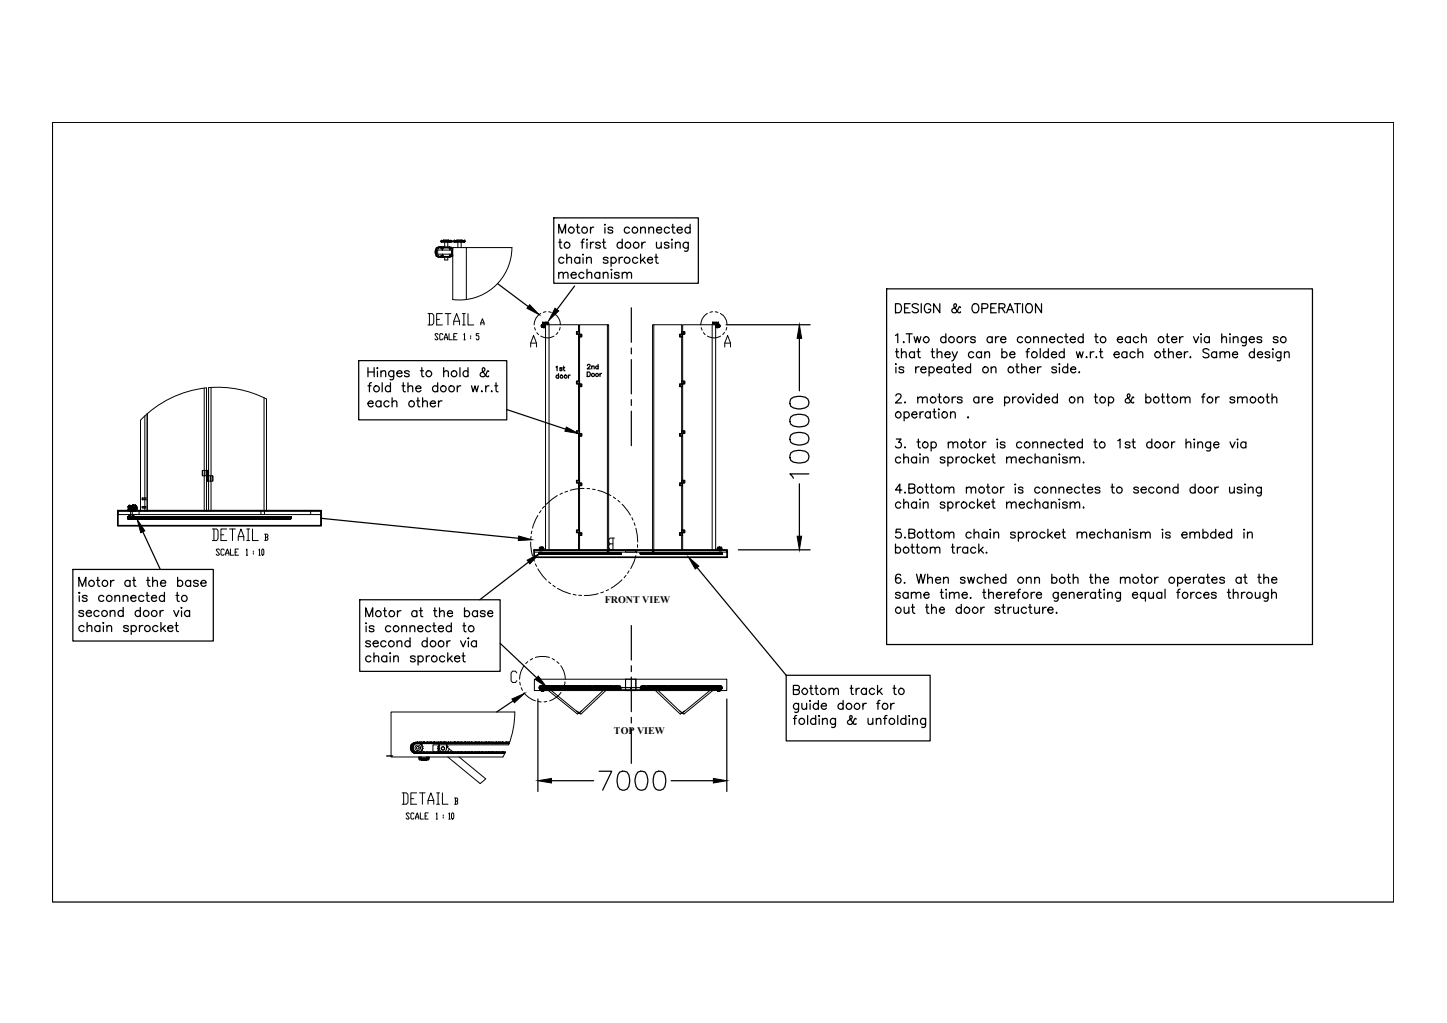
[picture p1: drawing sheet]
<svg xmlns="http://www.w3.org/2000/svg" width="297mm" height="210mm" viewBox="0 0 297 210" stroke-linecap="round" stroke-linejoin="round" font-family="sans-serif">
<defs><g id="words">
<g font-size="2.1">
<text x="124.1" y="123.8">FRONT VIEW</text>
<text x="126" y="150.7">TOP VIEW</text>
</g>
</g></defs>
<!-- layer: 0 -->
<path d="M79.4 155.1h1.2" fill="none" stroke="#000" stroke-width=".3"/>
<g fill="none" stroke="#000" stroke-width=".21">
<path d="M89.4 51.3v.1M89.4 52.1v.1M89.5 51.2h.1M89.5 52.3h.1M89.5 51.3v.8M89.5 51l-.2 .7 .2 .7M89.5 51.3v.9M89.5 50.8v.5M89.5 52.2v.4M89.6 51.3v.8M89.6 50.8h1.3v.5h-1.3zM89.6 52.2h1.3v.4h-1.3z"/>
<path d="M89.6 50.8v1.8M89.6 51.4v.7M89.7 52.6a1.12 1.12 0 0 0 1.2 .1M89.8 51.3v.9M89.9 50.7h.1M89.9 52.7h.1M89.9 51h.1M89.9 52.4h.1M90 50.7h.1M90 52.8h.1M90.2 52.6h.4h-.3M90.3 50.8h.3"/>
<path d="M90.5 49.4l.1 .2zM90.6 51h.1M90.6 52.4h.1M90.6 50.8h-.4M90.6 50.7l-.7 .1M90.6 52.7l-.7-.1 .7 .1M90.6 52.6h.1M90.6 50.8h.1M90.6 52.7h2M90.6 50.8h2M90.6 50.8h.3M90.6 52.7h.3"/>
<path d="M90.6 50.8h-.6M90.6 52.6v.1M90.6 52.6h.2M90.8 49.6h.1M90.8 49.4h.1M90.7 49.4h-.2v.2h.2M90.7 49.6h.1M90.7 49.4h.1M90.7 49.4v.2M90.8 52.6h.1M90.8 49.4l.1 .2zM90.8 50.7h.1"/>
<path d="M90.8 52.8h.1M90.9 52.2h1.4v.4h-1.4zM90.9 50.7a1.12 1.12 0 0 0-1.2 .1M91 49.6h.1M91 49.4h.1M90.9 52.6h.2M90.9 50.8h.2M90.9 50.8h.1M90.9 52.6h.1M90.9 52.6v.1M90.9 50.8l1.4-.1 .1 .1M91 49.4v.2"/>
<path d="M91 49.4v-.2h1.1v.2M91 52.6h.1M91 50.8h.1M91.1 52.6h1M91.1 50.8h1M91.1 50.8h.1M91.2 49.4h-.1v.2h.1M91.4 49.6h.1M91.4 49.4h.1M91.3 49.6l-.1-.2 .1 1.3M91.3 52.7v.6h.6v-.6M91.3 49.4v.2"/>
<path d="M91.4 49.4v.2M91.4 49.4h.2v.2h-.2M91.7 49.4h.1M91.7 49.4v.2M91.7 49.4l.1 .2h-.2zM91.8 49.4h.1M91.8 49.6h.2M91.9 49.4l.1 .2M91.9 49.4v1.3M92 49.6h.1M92 49.4h.1M92 49.4h.2v.2h-.2z"/>
<path d="M92.1 50.8h.1M92.1 52.6h.1M92.1 50.8h.2M92.1 52.6h.2M92.2 49.4l.1 .2M92.2 50.8h.1M92.2 49.6h.1M92.3 49.4h.1l-.1 .2M92.3 50.8h.1M92.3 52.6h.1M92.3 52.6l-.1 .1M92.3 50.8h.6v.5h-.6z"/>
<path d="M92.3 52.2h.6v.4h-.6zM92.3 50.8v.5h-1.4M92.3 50.8h-1.4v.5M92.4 49.6h.1M92.4 50.8h.1M92.4 52.6h.1M92.4 49.4v.2M92.4 52.6v.1M92.4 49.4l.2 .2M92.4 52.6l-.1 .1h-1.4M92.4 52.6l.2 .1M92.4 50.8h.2"/>
<path d="M92.4 52.7h.2M92.5 49.4h.1M92.5 49.6h.1M92.5 51h.1M92.5 52.4h.1M92.6 49.4l.1 .2h-.3M92.6 49.6h.1M92.6 49.4h.1M92.6 50.8h-.2M92.6 50.8h.1M92.6 52.6h.1M92.6 49.4l.1 .2z"/>
<path d="M92.7 51.3v.9M92.9 50.8v.5M92.9 52.2v.4M92.9 51.3v.9M93.2 49.6h.1M93.2 49.4h.1M93.2 49.4v.2M93.3 49.6h.1zM93.3 49.4h.1zM93.3 49.4v.2M93.3 49.4h.1M93.3 49.6h.1"/>
<path d="M93.4 49.4h-.2l.2 .2M93.4 49.4h.1M93.4 49.6h.1M93.4 49.4l.1 .2zM93.6 49.6h.1M93.6 49.4h.1M93.7 49.4h.1M93.7 49.6h.1M93.7 49.6l.1-.4h1.1v.4M93.8 49.4h-.2v.2h.2M93.9 49.4h.1M93.9 49.6h.1"/>
<path d="M93.9 49.4h.2v.2h-.2zM94 49.6v1.2M94.1 49.6h.1zM94.1 49.4h.1zM94.1 49.4v.2M94.2 49.4v.2M94.2 49.4h.2M94.2 49.6h.6M94.4 49.4l.1 .2M94.4 49.4v.2M94.5 49.6h.1M94.5 49.4h.1"/>
<path d="M94.5 49.4v.2zM94.5 49.4h.3M94.7 49.6v1.2M94.8 49.4v.2M94.9 49.4h.1M94.9 49.6h.1M94.9 49.4h.1l-.1 .2M95 49.4h.1M95 49.6h.1M95.1 49.4h.1zM95.1 49.6h.1zM95.1 49.4v.2"/>
<path d="M95.3 49.6h.1M95.3 49.4h.1M95.3 49.4l-.1 .2h.2M95.3 49.4l.1 .2M95.3 49.4v.2M95.4 49.6h-.1M95.4 49.6h.1M95.4 49.4h.1M95.4 49.4v.2M105.1 50.8h-9.4v10.7M105.1 50.8a10.8 10.8 0 0 1-12.2 10.7v-10.7h2.8M41.9 79.6v25.3"/>
<path d="M43.3 79.5v25.4M87.9 64.3h.8l.3 .4v1.6l-.3 .4h-.8M88.2 64.3v2.4M89.6 65.5h.6M89.9 68.7l-.1-.2h-.4l-.1 .2 .6 .8-.1 .2h-.4l-.1-.2M90.8 64.3h-1.2v2.4h1.2M90.9 68.7l-.2-.2h-.3l-.1 .2 .1 1h.3l.2-.2M91.2 69.7v-.4l.3-.8 .4 .8v.4M91.2 69.3h.7M91.4 64.3h1.2M92 64.3v2.4M92.2 68.5v1.2h.7"/>
<path d="M93.1 66.7v-.8l.6-1.6 .6 1.6v.8M93.1 65.9h1.2M93.1 69.1h.4M93.8 68.5h-.7v1.2h.7M94.9 66.7h.6M94.9 64.3h.6M95.2 68.7l.1-.2v1.2M95.2 64.3v2.4M95.2 69.7h.3M96.1 64.3v2.4h1.2M96.6 68.9v.2M96.6 69.3v.2"/>
<path d="M98.3 68.5h-.5v.4h.4l.1 .2-.1 .6h-.3l-.1-.2M98.7 66.7v-.4l.3-.9 .4 .9v.4M98.7 66.3h.7M108.9 71.2v-.8l.6-1.6 .6 1.6v.8M108.9 70.4h1.2M109.7 67.2l.2 .5M110.2 68.2l.3 .5M111 64.3a2.67 2.67 0 0 0-1.3 2.4M111 69a2.58 2.58 0 0 0 2.7 0M111.1 66.8h.1M111.1 67h.1M111.1 66.8l.1 .2"/>
<path d="M111.1 66.8v.2M111.2 66.8v.2M111.2 66.7l.3 .1zM111.2 67h.3v.1h-.3zM111.2 66.8l-.1 .3 .1-.1M111.2 66.6h.1M111.3 66.7h.1M111.3 67.1h.1M111.3 66.6h.1M111.3 66.6h.1zM111.4 66.7h.1M111.4 67.1h.5"/>
<path d="M111.4 67.1h.1M111.4 66.6h-.1M111.4 66.6h.1M111.5 66.3h.1M111.4 66.3h.1M111.4 66.6h.5M111.5 66.6h.1M111.5 67.1h.1M111.5 67h.4v.1M111.5 66.7v.1M111.5 67v.1M111.5 66.7h.4"/>
<path d="M111.5 67.1h-.3M111.5 66.6l-.3 .1M111.5 67.1h.3M111.5 66.6h.3M111.5 66.6v.1M111.6 66.3h.1M111.6 66.3v.3M111.6 67.1v.2l.1-.2M111.7 66.3h.1M111.7 66.3v.3M111.8 66.3h.1M111.8 66.6h.1"/>
<path d="M111.8 66.3h-.3M111.8 67.1h.1M111.8 66.6l.1 .1M111.8 67.1h-.3M111.9 66.3h-.1M111.9 66.3h.1M111.9 66.7l.1 .1zM111.9 67l.1 .1zM111.9 66.7h.1M111.9 66.7l-.4 .1M111.9 66.6h.1M111.9 67.1h.1"/>
<path d="M111.9 66.8v.2M112 66.7v.1M112 67v.1M112 66.8v.2M112 66.3h.1M112.1 66.3h-.1M112.1 66.3h.1M112.1 64l-.6 .1M112.2 66.3h.1M112.2 66.3h.3M112.3 66.3h.1M112.3 66.3v.3"/>
<path d="M112.3 66.3h.2M112.4 66.3h.1M112.5 66.3h.1M112.5 66.3v.3M112.6 66.3h.1M112.6 64l.6 .1M112.7 66.6h6.1v1.4M112.7 66.6h-.7v46.3M112.7 66.6v46.3M113.7 64.3a2.7 2.7 0 0 1 1.3 2.3M114.5 68.2l-.4 .4M115 67.2l-.2 .5"/>
<path d="M118.3 78.2v.6M118.3 68v.6M118.6 78.2h-.3v.6h.3M118.6 78.2h.2v.6h-.2M118.6 68h-.3v.6h.3M118.6 68h.2v.6h-.2M118.6 68v.6M118.6 78.2v.6M118.8 68.6v9.6M118.8 78.8v9.6M118.8 68.6v.5h.1M118.8 78.8v.5h.1"/>
<path d="M118.8 78.8h.1M118.8 78.2h.2M118.8 68.6h.1M118.8 68h.2M119 68.6v-2h5.7v46.3M119 69.1v9.7M119 79.3v9.6M119.2 78.8h.2v.5h-.2M119.2 78.8h-.3v.5h.3M119.2 68.6h.2v.5h-.2M119.2 68.6h-.3v.5h.3M119.2 68.6v.5"/>
<path d="M119.2 78.8v.5M119.4 78.8v.5M119.4 68.6v.5M124.7 66.6h.2v46.3M134.2 66.6h-.2v46.3M139.5 78.8v.5M139.5 68.6v.5M139.7 78.8h-.2v.5h.2M139.7 78.8h.3v.5h-.3M139.7 68.6h-.2v.5h.2M139.7 68.6h.3v.5h-.3M139.7 68.6v.5"/>
<path d="M139.7 78.8v.5M139.9 78.2h.2M139.9 68h.2M140.1 68.6h-.2v-2h-5.7v46.3M140.1 78.8v.5h-.2l.2 9.6M140.1 68.6v.5h-.2l.2 9.7M140.1 68.6v9.6M140.1 78.8v9.6M140.3 78.2h.3v.6h-.3M140.3 78.2h-.2v.6h.2M140.3 68h.3v.6h-.3M140.3 68h-.2v.6h.2"/>
<path d="M140.3 68v.6M140.3 78.2v.6M140.6 78.2v.6M140.6 68v.6M143.9 67.2l.2 .5M144.4 68.2l.4 .5M145.2 64.3a2.67 2.67 0 0 0-1.3 2.4M145.2 69a2.58 2.58 0 0 0 2.7 0M146.2 66.6h-6.1v1.4M146.2 66.6h.7v46.3M146.2 66.6v46.3M146.2 66.3h.1"/>
<path d="M146.3 66.3h-.1M146.3 66.3h.1M146.3 64l-.6 .1M146.4 66.3h.1M146.4 66.3h.2M146.5 66.3h.1M146.5 66.3v.3M146.6 66.3h.1M146.6 66.3v.3M146.7 66.3h.1M146.7 66.3h-.3M146.8 66.3h.1"/>
<path d="M146.8 64l.6 .1M146.9 66.7l.1 .1zM146.9 67l.1 .1zM146.9 66.7v.1M146.9 67v.1M146.9 66.8v.2M147 66.6h.1M147 67.1h.1M147 66.3h.1M147 66.7h.1M147 67.1h.5M147 66.6h.5"/>
<path d="M147 67.1h.4M147 66.6h.4M147 66.7l.4 .1M147 66.7h.4M147.1 66.6h.1M147.1 66.3h-.1M147.1 66.3h.1M147.1 66.3h.3M147.1 67.1h.1M147.1 66.6l-.1 .1M147.1 67.1h.3M147.1 66.6h.3"/>
<path d="M147.2 66.3h.1M147.2 67.1v.2l.1-.2M147.2 66.3v.3M147.2 66.3h-.1M147.3 66.3h.1M147.3 66.3h-.1M147.3 66.3v.3M147.4 66.3h.1M147.4 66.6l-.3 .1M147.4 66.6h.1M147.4 67.1h.1M147.4 66.6v.1"/>
<path d="M147.4 66.6l.4 .1-.1 .3M147.4 66.7l.3 .1zM147.4 67h.3v.1h-.3zM147.4 67h-.4v.1M147.4 66.7v.1M147.4 67v.1M147.5 67.1h.1M147.5 66.3h.1M147.5 66.7h.1M147.5 66.6l-.1 .1M147.5 66.6l.1 .1-.1-.1M147.5 66.6h.1"/>
<path d="M147.6 67.1h-.1M147.6 66.6h.1M147.6 67.1h.1M147.6 66.7h.1M147.7 66.6h.1M147.7 67.1h.1M147.7 67.1h-.3M147.7 67v.1M147.7 66.8v.2M147.8 66.8l-.1 .2M147.8 67h.1M147.8 66.8v.2"/>
<path d="M147.8 66.7v.1M147.8 67v.1M147.8 66.8h.1M147.9 64.3a2.7 2.7 0 0 1 1.3 2.3M148.7 68.2l-.3 .4M148.8 71.2v-.8l.6-1.6 .6 1.6v.8M148.8 70.4h1.2M149.2 67.2l-.2 .5M29.7 85.3v19.6M30.2 84.9v17.3h-1v.3h1v2.4M30.2 84.9v20M41.5 96.5v1.1"/>
<path d="M42.1 96.5h-.6v1.1h.6M42.1 96.5h.5v1.1h-.5M42.1 96.5v1.1M42.5 96.5v2.2h.2M42.6 97.6h.1M42.7 96.5v2.2M42.8 96.5h-.2v2.2M43.2 97.6h.5v1.1h-.5M43.2 97.6h-.5v1.1h.5M43.2 97.6v1.1M43.7 97.6v1.1M54.2 81.6v23.3"/>
<path d="M118.3 98.6v.5M118.3 88.4v.5M118.6 98.6h-.3v.5h.3M118.6 98.6h.2v.5h-.2M118.6 88.4h-.3v.5h.3M118.6 88.4h.2v.5h-.2M118.6 88.4v.5M118.6 98.6v.5M118.8 88.9v9.7M118.8 99.1v9.7M118.8 88.9v.6h.1M118.8 99.1v.6h.1"/>
<path d="M118.8 99.1h.1M118.8 98.6h.2M118.8 88.4h.2M118.8 88.9h.1M119 89.5v9.6M119 99.7v9.6M119.2 88.9h.2v.6h-.2M119.2 88.9h-.3v.6h.3M119.2 99.1h.2v.6h-.2M119.2 99.1h-.3v.6h.3M119.2 88.9v.6M119.2 99.1v.6"/>
<path d="M119.4 88.9v.6M119.4 99.1v.6M139.5 88.9v.6M139.5 99.1v.6M139.7 88.9h-.2v.6h.2M139.7 88.9h.3v.6h-.3M139.7 99.1h-.2v.6h.2M139.7 99.1h.3v.6h-.3M139.7 88.9v.6M139.7 99.1v.6M139.9 98.6h.2M139.9 88.4h.2"/>
<path d="M140.1 88.9v.6h-.2l.2 9.6M140.1 99.1v.6h-.2l.2 9.6M140.1 88.9v9.7M140.1 99.1v9.7M140.3 98.6h.3v.5h-.3M140.3 98.6h-.2v.5h.2M140.3 88.4h.3v.5h-.3M140.3 88.4h-.2v.5h.2M140.3 88.4v.5M140.3 98.6v.5M140.6 98.6v.5M140.6 88.4v.5"/>
<path d="M24.2 104.9h41.7v.7h-41.7zM26.2 106.3h.1M26.2 106.4h.1M26.2 106.4h.3M26.2 106.2l1.9 .1M26.2 106.4h.8M26.3 106.4h.1M26.3 106.3h.1M26.3 106.3v.1zM26.3 106.2h.1M26.3 106.2v.2M26.3 106.4h.1z"/>
<path d="M26.3 103.9h.1M26.3 104.7h1.3M26.3 104.6h.1M26.3 104h.1M26.3 103.9h.3v.2h-.3zM26.3 104.1v-.2v.9v-.3M26.3 104.5h.3v.3h-.3zM26.3 104.5l.1 .2M26.3 104.1h.1M26.3 104.5h.1M26.3 104.5h1.7M26.3 104.1h1.7"/>
<path d="M26.4 106.4h.1M26.4 106.3h.1M26.4 103.9h1.6v.8M26.4 103.9h.1M26.4 104.7h.1M26.4 103.9v.6h1M26.4 106.2v.2M26.4 106.2h.1M26.4 106.3v.1M26.4 106.1h.1M26.4 106.4h.2zM26.4 106.3h.2z"/>
<path d="M26.4 106h.1M26.4 103.9v.9M26.4 106v.1M26.5 104.8h.1M26.5 103.8v.1M26.5 106.4h.1M26.5 106h.1M26.5 106.1h.1M26.5 104.8h.8M26.6 104h.1M26.5 103.8h.8M26.6 104.7h.1"/>
<path d="M26.6 106.3h.1M26.5 104h.1M26.5 104.7h.1M26.5 106v.1M26.5 106.2v.1M26.5 104.8h1.4M26.5 103.8h.1M26.5 106h-.1M26.5 106.2h.1M26.5 106.2v.2M26.6 106.3v.1M26.6 104.8h.1"/>
<path d="M26.6 103.9h.1M26.6 103.8h.1M26.6 106.2h.1zM26.6 106.4h.1M26.6 103.8v.3M26.6 106.2h.1M26.6 106h.1M26.6 106.1h.1M26.6 106v.1M26.6 104.5v.3M26.6 103.9v.2M26.7 106.4h.1"/>
<path d="M26.6 104.5v.1M26.6 104.1h.1M26.6 104.5h.1M26.6 104.6v.2M26.6 104.6v.1M26.6 103.8v.1M26.6 106.4h.2zM26.6 106.3h.2zM26.6 104.6h.1M26.6 104.6v.3M26.6 106l.1 .1M26.6 106.2v.2"/>
<path d="M26.6 103.8h.9M26.7 106.3h.1M26.7 104.8h.1M26.7 103.9h.1M26.7 103.8v.1M26.7 103.8l-.1 .1M26.7 106.4h-.1h.1M26.7 103.8v.3M26.7 104.5v.3M26.7 106.1v.3M26.7 106.3v.1M26.7 106h.1"/>
<path d="M26.7 106.1h.1M26.7 106v.1M26.7 104.8h.5M26.7 106.4h.2h-.2M26.7 106.3l.2-.1zM26.7 104.6h.2M26.7 106.2v.2M26.8 106.4h.1M26.8 106.2h.1M26.8 106.4h.1zM26.8 106.3h.1zM26.8 104.6h.1"/>
<path d="M26.8 103.8v.1M26.8 106h.2v.1M26.8 106.4h.2zM26.8 106.1h.1M26.8 106h.1M26.8 106v.1M26.8 104.2h.3M26.9 106.4h.1M26.9 106.3h.1M26.9 103.8v.3M26.9 104.6v.3M26.9 106.2v.2"/>
<path d="M26.9 104.1h-.2l-.1 .2 .1 .3M26.9 104.1l.1 .5-.2-.2zM26.9 104.1h-.1v2.3M27 106.3h.1M26.9 104.1v.5M26.9 104.1h.1M26.9 106.2h.1M26.9 106.3v.1M26.9 106.1h.1M26.9 106.1h-.1M26.9 104.1l-.1 .1 .1 .4M26.9 106.2h.2z"/>
<path d="M26.9 104.6h.1M26.9 104.1l-.1 .2 .1 .3M27 106.4h.1M27 106v.1zM27 104.6h-.1M27 106.3h.1h-.1M27 106.1h.1M27 106v.1M27 106.3v.1M27 104.6l.2 .2M27 104.4h.1M27 104.2l.1 .2"/>
<path d="M27.1 104.5h.1M27.1 104.1h.1M27 104.6h.1M27 104.3h.1M27 104.1h.1M27 106.2v.2M27 104.3l.3 .1M27 104.2h.1M27 104.6l.1 .1M27.1 104.6h.1M27.1 106.3l.1-.1zM27.1 106.4h.1h-.1"/>
<path d="M27.1 106.4h-.2h.2M27.1 104.4h.1M27.1 104.1v.5M27.1 103.8v.3M27.1 104.6v.3M27.1 104.1v.1M27.1 104.3h.1M27.1 104.2v.1M27.1 104.3v.1M27.1 104.2h.1M27.1 104.4v.1M27.1 106.4h.1"/>
<path d="M27.1 106.3h.1M27.1 106.3v.1M27.1 106.1h.1M27.1 106h.1M27.1 106v.1M27.1 104.6l.2 .2M27.1 106.2h.1M27.1 104.2l.1 .4M27.1 106.4h.2M27.1 104.5v.4M27.1 106v.4M27.1 106.4h1"/>
<path d="M27.1 103.9l-.1 .3 .1 .4M27.1 104.5l.1 .1M27.1 104.6l.1 .1M27.1 106h.2l-.2 .1M27.1 103.9h.1M27.1 104.4l.3 .3M27.2 104.4h.1M27.2 104.3h.1M27.1 104v.1M27.1 104h.1M27.1 106.4h.2zM27.2 106.4h.1"/>
<path d="M27.2 106.3h.1M27.1 106.4h-.1h.1M27.2 104h.1M27.2 104.7h.1M27.1 104.5l.2 .2M27.1 104.2v1.9M27.2 104h-.1M27.2 103.9l-.1 .1M27.2 104.6h.1M27.2 104v.1M27.2 104.3h.2M27.2 104.5h.1"/>
<path d="M27.2 104.1h.1M27.2 104.1l-.1 .2M27.2 104.2h.1M27.2 104.6v.1M27.2 106.1h.1M27.2 106h.1M27.2 104.6l.4 .2M27.2 104l-.1 .1M27.2 104.7l.2 .1 .5-.1M27.2 104l-.1 .1 .1 .6M27.2 104l.2-.2 .5 .2M27.2 103.9v.1"/>
<path d="M27.2 104.2v.3M27.2 106v.1M27.2 106.2v.2M27.2 106.1h-.1M27.2 103.8l-.2 .2M27.2 104.7l.2 .1M27.2 104.8h.1M27.2 103.8h.1M27.2 103.8l-.5 .1M27.2 104.1l.2 .1M27.2 104.1l.1 .1M27.3 104.6h.1"/>
<path d="M27.3 104.5h.1M27.3 104.4h.1M27.3 104.3h.1M27.3 104.2h.1M27.2 104.7l.1 .1M27.2 103.9h.1M27.2 104.1l.5-.1 .2 .1M27.2 103.8v.3M27.2 104.5v.3M27.2 106.1v.1M27.2 103.8l-.1 .1M27.2 104.6l.1 .1"/>
<path d="M27.3 104.7v.1M27.3 104.8h.1M27.3 104.7h.1M27.3 106.3v.1M27.3 106v.1M27.3 103.8v.1M27.3 104.9h.1M27.3 104.5h-.1M27.3 104.1h.1M27.3 104h.1M27.3 104.6v.1M27.3 104l-.1 .1"/>
<path d="M27.3 103.9l-.2 .2M27.3 103.9h-.1M27.3 106.2h.1zM27.3 106.3h.1M27.4 106.3h.1M27.3 106.4h.1M27.3 103.8h.1M27.3 104.6h.5M27.3 104.1h.5M27.3 104.1v.5M27.3 104.8h.5M27.3 103.9h.5"/>
<path d="M27.3 103.9l-.1 .1M27.3 103.8v.4M27.3 104.5v.4M27.3 106.2v.2M27.3 103.9h.1M27.3 103.8h-.1M27.3 103.8h.4M27.3 106.2h.1M27.3 104.2l.1 .1M27.3 104v.1M27.4 104.6h.1M27.4 104.5h.1"/>
<path d="M27.4 104.4h.1M27.4 104.2h.1M27.4 103.9h.1M27.4 104h.1M27.4 106.4h.1M27.3 104.9h.4M27.3 104.1l.2-.1 .3 .1M27.3 104.5v.1M27.3 104.5l.1 .1M27.3 104.5l.1 .1 .4-.1M27.3 104.5h.5M27.3 106h.1"/>
<path d="M27.3 106.1h.1M27.4 104.7h.1M27.4 106.2h.1M27.4 106h.1M27.4 106.1h.1M27.4 104.9h.1M27.4 103.8h.1M27.4 104.2v.1M27.4 104.1l.1 .1M27.4 104v.1M27.4 104.3h.1M27.4 104.1h.1"/>
<path d="M27.4 106.3h.1h-.1M27.4 104.8h.1M27.4 104.9h.2M27.4 104.9h.3M27.4 104.3h.3M27.4 103.8v.4M27.4 104.5v.4M27.4 106v.1M27.4 106.3v.1M27.4 104h-.1M27.4 103.8v.1M27.4 104.4l-.1 .1"/>
<path d="M27.4 106.4h-.1h.1M27.4 104.1h.3M27.4 104.5h.3M27.4 104.5v.1M27.4 103.9l.1 .1zM27.5 104.7h.1M27.4 104.7v.2M27.4 106.2v.2M27.5 104.6h.1M27.5 104.5h.1M27.5 104.4h.1M27.5 104.3h.1"/>
<path d="M27.5 104.2h.1M27.5 103.9h.1M27.4 104.2l.1 .1zM27.4 104.8h.3M27.4 104.7v.1M27.5 106.4h.1M27.4 103.9l-.3 .2M27.4 104.3v.1M27.4 104.8v.1M27.4 106h-.1M27.5 104.3h-.1M27.5 103.8l-.1 .1"/>
<path d="M27.5 103.8h-.2M27.5 104.2v.1M27.5 103.8h.1M27.5 106.2h.1M27.5 106v.1M27.5 104.4l-.1 .2M27.5 104.1h.1M27.5 104h.1M27.5 106.4h.2zM27.6 106.3h.1M27.5 106.4h-.1h.1M27.5 103.9l.4 .1"/>
<path d="M27.5 104v.1M27.5 104.1v.1M27.5 104.6v.1M27.5 104.4v.2M27.5 103.9l-.1 .1M27.6 104.6h.1M27.6 104.4h.1M27.6 104.3h.1M27.6 104.1h.1M27.5 104.1h.1zM27.6 103.9h.1M27.5 106h.1"/>
<path d="M27.5 106.1h.1M27.5 106.4h.2M27.5 104.6l-.1 .3M27.5 106.2v.2M27.5 103.9h.2M27.5 103.8v.1M27.5 104.2l.1 .1M27.6 104.7h-.1M27.6 103.8v.1M27.6 104.3h-.1M27.6 106.4h.1M27.6 106.3v.1"/>
<path d="M27.6 104h.1M27.6 104.1v.1M27.6 104.2v.1M27.6 104.4v.2M27.6 104.7h.1M27.6 104.5h.1M27.6 104.2h.1M27.6 103.8h.1M27.6 104.9h.1M27.6 104.8h.1M27.6 104v.1M27.6 104.2v.2"/>
<path d="M27.6 104.6v.1M27.6 104.8v.1M27.6 104.5l.1 .1M27.6 104.4l.1 .1M27.7 104.6h.1M27.7 104.5h.1M27.7 104.3h.1M27.7 104h.1M27.7 106.3h.1M27.6 104.2v.3M27.7 106.2h.1M27.7 106.4h.1"/>
<path d="M27.7 103.8h.1M27.7 104.4h-.1M27.7 104.5v.1M27.7 104.1l-.1 .1M27.7 104.4h.1M27.7 104.3h.2M27.7 104.2h.1M27.7 103.9l.1 .2M27.7 104.7h.1M27.7 104.1h.1M27.7 103.9h.1M27.7 104.7l-.1 .1"/>
<path d="M27.7 104.9h.1M27.7 104.8h.1M27.7 103.8v.1M27.7 104.2v.2M27.7 104.7v.2M27.7 106.2v.2M27.7 104.8l-.1 .1M27.7 104.7h-.1M27.7 103.8h-.2v.6M27.7 106.3h.1h-.1M27.7 104.5l-.1 .1M27.7 104.2v.1"/>
<path d="M27.7 106.3v.1M27.7 103.9v.1M27.7 104v.1M27.7 104.4l.1 .1M27.8 104.6h.1M27.8 104.5h.1M27.8 104.4h.1M27.8 104.2h.1M27.8 104.1h.1M27.8 104h.1M27.7 103.9l.1 .1M27.7 103.9l.1 .1z"/>
<path d="M27.7 104.6l.1 .1zM27.8 104.7h.1M27.8 104.7h-.1M27.8 104.7v.1M27.8 103.8l.1 .1M27.8 106.4h.1M27.8 106.3v.1M27.8 106.3h.1M27.8 104.3h.1M27.8 106.4h.1h-.1M27.8 106.3l.1-.1zM27.8 104.5l-.4 .1"/>
<path d="M27.8 104.4v.1M27.8 103.9h.1M27.8 103.8h-.6M27.8 103.8l.2 .2M27.8 103.8l.2 .1M27.8 103.8h.1M27.8 104.8h.1M27.8 104.2h-.1M27.9 104.6h.1M27.9 104.5h.1M27.9 104.4h.1M27.9 104.2h.1"/>
<path d="M27.8 103.9l.2 .2M27.9 106.4h.1M27.8 106.2h.1M27.8 106.4h.2zM27.8 106.3h.2zM27.8 106.4h-.1h.1M27.8 104.1v.5M27.8 103.9l.1 .1M27.8 103.8v.2M27.8 104.1v.1M27.8 103.9h.2M27.9 104h.1"/>
<path d="M27.9 104.6h-.1M27.9 106.3h.1M27.9 103.9l.1 .1M27.9 104.1h.1M27.9 104.5l-.3 .2M27.9 104.3h.1M27.9 104v.1M27.9 104.7l-.1 .1M27.9 104.7h.1M27.9 103.9h.1M27.9 106.4h.1zM28 104h.1"/>
<path d="M28 104.7h.1M27.9 104.5l-.2 .2-.4-.1M27.9 103.9v.1M27.9 103.9v.9M27.9 106.3v.1M27.9 104.3v.1M27.9 104.1l.1 .2M28 104.4h.1M28 104.2h.1M28 104.1h.1M27.9 104.6l-.1 .1M27.9 104.6v.1"/>
<path d="M27.9 104l.1 .1M27.9 104.1l.1 .4M27.9 104.1l-.1 .5-.4 .1-.2-.2M27.9 104.1l-.2-.2-.4 .1-.2 .2 .1 .3M27.9 104.1l.1 .4-.3 .2M27.9 106.4h.2M27.9 104.4v.4M27.9 106.2v.2M27.9 104.1v.1M28 104.3l-.1 .1M28 104.2v.1M28 104.3h.1"/>
<path d="M28 106.3h.1M28 106.4h.1M28 104.6l-.1 .1M28 104.7l-.1 .1M28 104.4h-.1M28 104.1v.1M28 104.5h.1M28 104.5l-.1 .1M28 104v.1M28 104.6h.1M28 104v.6M28 104l-.1 .1"/>
<path d="M28 106.3v.1M28 104.6l-.2 .2M28 104.7l-.3 .1M28 104.6h-.1M28 106.2h.1zM28.1 106.4h.1M28 106.2h.1M28 104.5l-.3 .3M28 104.1v.5M28 104.1l-.1 .6M28 103.9v.2M28 104.5v.3"/>
<path d="M28 106.2v.2M28 104.5v.1M28 104.1v.4M28.1 104.1h.1M28 106.3h.2h-.2M28 104.1h-1.7M28 104.2v.2M28 104.1l.1 .2M28.1 106.3h.1M28.1 104.2h.1M28.1 104.4h.1M28.1 104.5h.1"/>
<path d="M28.1 104.3l-.1 .1M28.1 106.2v.2M28.1 104.3l-.1 .2M28.1 106.4h-.1h.1M28.1 106.3l.2-.1zM28.1 106.4h.2h-.2M28.2 106.4h.1M28.2 106.2h.1M28.2 106.3v.1M28.3 106.4h.1M28.2 106.3h.9M28.2 106.4h.9"/>
<path d="M28.2 106.4h.2zM28.3 106.3h.1M28.2 106.4h-.2h.2M28.3 106.2v.2M28.3 106.3h.1zM28.3 106.4h.1zM28.3 106.3v.1M28.3 106.2h.2zM28.4 106.2h.1M28.4 106.4h.1M28.5 106.4h.1M28.4 106.3v.1"/>
<path d="M28.4 106.3h.1h-.1M28.5 106.3h.1M28.5 106.4h-.2h.2M28.5 106.2v.2M28.5 106.3v.1M28.6 106.4h.1M28.5 106.4h.3zM28.5 106.2h.1M28.6 106.3h.1M28.5 106.4h-.1h.1M28.5 104.9v.7M28.6 106.2v.2"/>
<path d="M28.6 106.3v.1M28.7 106.3h.1M28.7 106.4h.1M28.7 106.3v.1M28.8 106.3h.1M28.7 106.2h.1M28.8 106.2h.1M28.8 106.4h.1M28.7 106.2v.2M28.8 106.3h.1h-.1M28.8 106.2v.2M28.8 106.3v.1"/>
<path d="M28.8 104.9v-18.7a22 22 0 0 1 13.6-6.6v25.3M28.8 106.3l.2-.1zM28.8 106.4h.2h-.2M28.9 106.4h.1M28.9 106.3h.1M28.9 106.2h.1M29 106.3h.1M28.9 106.4h-.1h.1M28.9 106.3v.1M28.9 106.4h.2zM29 106.3v.1M29 106.4h.1"/>
<path d="M29 106.2v.2M29.1 106.3h.1M29.1 106.4h.1M29.1 106.3v.1M29.1 106.2h.1zM29.1 106.2h.1M29.1 106.2v.2M29.1 106.3h.2h-.2M29.2 106.4h.1h-.1M29.2 106.3l.1-.1zM29.2 106.4h-.1h.1M29.2 103.9h.7v.3h-.7z"/>
<path d="M29.2 106.2v.2M29.2 106.4h.1M29.2 106.2h.1M29.2 106.3v.1M29.3 106.4h.1M29.2 106.4h.2M29.2 106.3h1M29.2 106.4h1M29.3 106.4h.1zM29.4 106.3h.1M29.3 106.4h-.2h.2M29.3 106.3h.1"/>
<path d="M29.3 102.2v.3M29.3 106.2h.1M29.3 106.2v.2M29.4 106.4h.1M29.4 102.2v.3M29.4 103.9v.3M29.4 106.3v.1M29.4 106.2h.1zM29.4 106.2v.2M29.4 106.2h.1M29.5 106.4h.1M29.4 106.3h.2h-.2"/>
<path d="M29.5 106.2v.2h-.1h.1M29.6 106.4h.1M29.6 106.3v.1M29.6 106.3h.1M29.6 103.9v.3M29.6 106.2v.2M29.6 106.4h.2zM29.6 106.2h.1M29.7 106.3h.1M29.6 106.4h-.2h.2M29.6 106.4h.2M29.7 106.3v.1"/>
<path d="M29.7 106.4h.1M29.8 106.3h.1M29.8 106.4h.1M29.8 106.2h.1M29.9 106.2h.1M29.8 102.2v.3M29.8 106.2v.2M29.9 106.4h.1M29.8 106.3h.1h-.1M29.8 106.3v.1M29.9 106.3h.1M29.9 106.2v.2"/>
<path d="M29.9 106.3v.1M29.9 106.4h.1h-.1M29.9 106.3l.1-.1zM30 106.4h.1M30 106.3h.1M29.9 106.4h-.1h.1M30 106.2h.1M30 106.4h.2zM30 106.3v.1M30 106.4h.2M30 106.2v.2M30.1 106.3h.1"/>
<path d="M30.1 106.4h.1M30.2 106.3h.1M30.1 106.3v.1M30.1 106.2h.1M30.2 106.2h.1M30.2 106.4h.1M30.1 106.2v.2M30.2 106.3h.1h-.1M30.2 106.2v.2M30.2 106.4h.2h-.2M30.2 106.3l.2-.1zM30.3 106.4h.1"/>
<path d="M30.3 106.3h.1M30.3 106.3v.1M30.3 106.2h.1M30.3 106.3h1M30.3 106.4h1M30.3 106.4h.2zM30.4 106.3h.1M30.3 106.4h-.1h.1M30.4 106.4h.1M30.4 106.2v.2M30.5 106.3h.1M30.5 106.3v.1"/>
<path d="M30.5 106.2h.1zM30.5 106.2v.2M30.5 106.4h.1M30.5 106.2h.1M30.5 106.3h.2h-.2M30.6 106.2v.2h-.1h.1M30.6 106.3v.1M30.6 106.4h.1M30.6 106.3h.1M30.7 106.4h.1M30.6 106.2v.2M30.7 106.3h.1"/>
<path d="M30.7 106.4h.2zM30.7 106.2h.1M30.7 106.4h-.2h.2M30.7 106.2v.2M30.7 106.3v.1M30.8 106.3h.1M30.8 106.4h.1M30.8 106.3v.1M30.9 106.3h.1M30.8 106.2h.1M30.9 106.2h.1M30.8 106.2v.2"/>
<path d="M30.9 106.4h.1M30.9 106.3h.1h-.1M30.9 106.2v.2M31 106.4h.1M31 106.3h.1M31 106.3v.1M31 106.3l.1-.1zM31 106.4h.1h-.1M31 106.2v.2M31 106.2h.1M31.1 106.3h.1M31 106.4h-.1h.1"/>
<path d="M31 106.4h.2zM31.1 106.4h.1M31.1 106.3v.1M31.1 106.2v.2M31.2 106.3h.1M31.2 106.4h.1M31.3 106.2h.1M31.2 106.2h.1M31.2 106.2v.2M31.3 106.4h.1M31.2 106.3h.2h-.2M31.2 106.3v.1"/>
<path d="M31.3 106.3h.1M31.3 106.2v.2M31.3 106.3l.1-.1zM31.3 106.4h.1h-.1M31.3 106.3v.1M31.4 106.4h.1M31.3 106.3h1M31.3 106.4h1M31.4 106.4h.2zM31.5 106.3h.1M31.4 106.4h-.2h.2M31.4 106.2h.1"/>
<path d="M31.4 106.2v.2M31.5 106.4h.1M31.6 106.3h.1M31.5 106.2h.1M31.5 106.3v.1M31.5 106.2h.1zM31.6 106.4h.1M31.5 106.2v.2M31.6 106.2h.1M31.6 106.3h.1h-.1M31.6 106.3v.1M31.6 106.4h-.1h.1"/>
<path d="M31.6 106.2v.2M31.7 106.4h.1M31.7 106.3h.1M31.7 106.3v.1M31.7 106.2v.2M31.7 106.4h.2zM31.8 106.4h.1M31.7 106.2h.1M31.8 106.3h.1M31.7 106.4h-.1h.1M31.8 106.2v.2M31.8 106.3v.1"/>
<path d="M31.9 106.3h.1M31.9 106.4h.1M32 106.2h.1M31.9 106.2h.1M31.9 106.2v.2M32 106.4h.1M31.9 106.3h.2h-.2M31.9 106.3v.1M32 106.3h.1M32 106.2v.2M32 106.3v.1M32 106.3l.1-.1z"/>
<path d="M32 106.4h.1h-.1M32.1 106.4h.1M32.1 106.3h.1M32.1 106.2h.1M32.1 106.4h-.2h.2M32.1 106.3v.1M32.1 106.4h.2zM32.1 106.2v.2M32.2 106.3h.1M32.2 106.4h.1M32.2 106.3v.1M32.3 106.3h.1"/>
<path d="M32.2 106.2h.1M32.3 106.2h.1M32.2 106.2v.2M32.3 106.4h.1M32.3 106.3h.1h-.1M32.3 106.3v.1M32.3 106.2v.2M32.4 106.3l.1-.1zM32.4 106.4h.1h-.1M32.4 106.4h.1M32.4 106.3h.1M32.4 106.3v.1"/>
<path d="M32.4 106.2h.1M32.4 106.3h.3M32.4 106.4h.3M32.4 106.4h.2zM32.5 106.3h.1M32.4 106.4h-.1h.1M32.4 106.4h.2M32.5 106.4h.1M32.5 106.2v.2M32.6 106.3h.1M32.6 106.4h.1M32.6 106.3v.1"/>
<path d="M32.6 106.4h.1zM32.6 106.2h.1zM32.6 106.2v.2M32.7 106.4h.1M32.6 106.2h.1M32.6 106.3h.2h-.2M32.7 106.3h.1M32.7 106.3v.1M32.7 106.2v.1M32.8 106.4h.1M32.7 106.2v.2M32.7 106.3h.7"/>
<path d="M32.7 106.4h.7M32.8 106.2h.1M32.8 106.4h.2zM32.9 106.3h.1M32.8 106.4h-.2h.2M32.8 106.3v.1M32.8 106.2v.2M32.9 106.3v.1M32.9 106.4h.1M33 106.3h.1M33 106.2h.1M33 106.4h.1"/>
<path d="M32.9 106.2h.1M32.9 106.2v.2M33 106.3h.1h-.1M33 106.3v.1M33 106.2v.2M33.1 106.3v.1M33.1 106.3l.1-.1zM33.1 106.4h.1h-.1M33.1 106.2v.2M33.1 106.4h.1M33.1 106.3h.1M33.2 106.4h.1"/>
<path d="M33.1 106.2h.1M33.2 106.3h.1M33.1 106.4h-.1h.1M33.2 106.4h.1zM33.2 106.2v.2M33.2 106.3v.1M33.3 106.3h.1M33.3 106.4h.1M33.3 106.2h.1M33.4 106.2h.1M33.3 106.2v.2M33.4 106.4h.1"/>
<path d="M33.3 106.3h.2h-.2M33.4 106.3h.1M33.4 106.2v.2M33.4 106.3l.1-.1zM33.4 106.4h.1h-.1M33.5 106.4h.1M33.5 106.3h.1M33.5 106.3v.1M33.5 106.2h.1M33.5 106.3h.2M33.5 106.4h.2M33.5 106.4h.2z"/>
<path d="M33.6 106.3h.1M33.5 106.4h-.2h.2M33.5 106.2v.2M33.7 106.3h.1M33.6 106.4h.1M33.6 106.2h.1M33.6 106.3v.1M33.6 106.4h.2zM33.6 106.2h.2zM33.7 106.4h.1M33.6 106.2v.2M33.7 106.2h.1"/>
<path d="M33.7 106.3h.1h-.1M33.7 106.3v.1M33.8 106.2v.1M33.8 106.4h.1M33.8 106.3v.1M33.8 106.3h.1M33.9 106.4h.1M33.8 106.2v.2M33.8 106.3h.6M33.8 106.4h.6M33.8 106.4h.2zM33.8 106.2h.1"/>
<path d="M33.9 106.3h.1M33.8 106.4h-.1h.1M33.9 106.2v.2M33.9 106.3v.1M34 106.3h.1M34 106.4h.1M34 106.3v.1M34.1 106.3h.1M34 106.2h.1M34.1 106.2h.1M34.1 106.4h.1M34 106.2v.2"/>
<path d="M34.1 106.3h.1h-.1M34.1 106.2v.2M34.1 106.3v.1M34.1 106.3l.2-.1zM34.1 106.4h.2h-.2M34.2 106.4h.1M34.2 106.3h.1M34.2 106.2h.1M34.3 106.3h.1M34.2 106.4h-.1h.1M34.2 106.3v.1M34.2 106.4h.2z"/>
<path d="M34.2 106.2v.2M34.3 106.4h.1M34.3 106.3v.1M34.3 106.2v.2M34.4 106.3h.1M34.3 106.2h.1M34.4 106.2h.1M34.4 106.4h.1M34.4 106.3h.2h-.2M34.4 106.3v.1M34.4 106.2v.2M34.5 106.4h.1h-.1"/>
<path d="M34.5 106.3l.1-.1zM34.5 106.3h.1M34.5 106.4h.1M34.5 106.2h.1M34.5 106.3v.1M34.6 106.4h.1M34.5 106.3h.3M34.5 106.4h.3M34.6 106.4h.1zM34.6 106.3h.1M34.6 106.4h-.2h.2M34.6 106.2h.1"/>
<path d="M34.6 106.2v.2M34.7 106.3h.1M34.7 106.2h.1M34.7 106.4h.1M34.7 106.3v.1M34.7 106.2h.1zM34.7 106.2v.2M34.8 106.4h.1M34.7 106.3h.2h-.2M34.8 106.3h.1M34.8 106.4h-.1h.1M34.8 106.2v.2"/>
<path d="M34.9 106.4h.1M34.9 106.3h.1M34.9 106.3v.1M34.9 106.2v.2M34.9 106.3h.6M34.9 106.4h.6M34.9 106.2h.1M34.9 106.4h.2zM35 106.3h.1M34.9 106.4h-.2h.2M34.9 106.4h.2M35 106.4h.1"/>
<path d="M35 106.3v.1M35.1 106.3h.1M35.1 106.4h.1M35.2 106.2h.1M35.1 106.2h.1M35.1 106.2v.2M35.1 106.3h.1h-.1M35.1 106.3v.1M35.2 106.4h.1M35.2 106.3h.1M35.2 106.2v.2M35.2 106.3v.1"/>
<path d="M35.2 106.3l.1-.1zM35.2 106.4h.1h-.1M35.3 106.4h.1M35.3 106.3h.1M35.2 106.4h-.1h.1M35.3 106.4h.1zM35.3 106.2v.2M35.3 106.3v.1M35.4 106.3h.1M35.4 106.4h.1M35.4 106.3v.1M35.5 106.2h.1"/>
<path d="M35.4 106.2h.1M35.4 106.2v.2M35.5 106.4h.1M35.4 106.3h.2h-.2M35.5 106.3h.1M35.5 106.2v.2M35.5 106.3l.2-.1zM35.5 106.4h.2h-.2M35.6 106.4h.1M35.6 106.3h.1M35.6 106.3v.1M35.6 106.2h.1"/>
<path d="M35.6 106.3h.2M35.6 106.4h.2M35.6 106.4h.2zM35.7 106.3h.1M35.6 106.4h-.2h.2M35.7 106.4h.1M35.7 106.2v.2M35.8 106.3h.1M35.7 106.2h.1M35.7 106.3v.1M35.7 106.4h.2zM35.7 106.2h.2z"/>
<path d="M35.8 106.4h.1M35.8 106.2h.1M35.8 106.3h.2h-.2M35.8 106.3v.1M35.9 106.2v.1M35.9 106.4h.1M35.9 106.3v.1M35.9 106.3h.1M36 106.4h.1M35.9 106.2v.2M35.9 106.3h.6M35.9 106.4h.6"/>
<path d="M36 106.2h.1M36 106.4h.1zM36 106.3h.1M36 106.4h-.2h.2M36 106.2v.2M36 106.3v.1M36.1 106.3h.1M36.1 106.3v.1M36.1 106.4h.1M36.2 106.3h.1M36.1 106.2v.2M36.2 106.2h.1"/>
<path d="M36.2 106.4h.1M36.1 106.2h.1M36.2 106.3h.1h-.1M36.2 106.3v.1M36.2 106.2v.2M36.3 106.4h.1M36.3 106.3v.1M36.3 106.3h.1M36.3 106.2h.1M36.4 106.3h.1M36.3 106.4h-.1h.1M36.3 106.4h.2z"/>
<path d="M36.3 106.4h.2M36.3 106.2v.2M36.4 106.4h.1M36.4 106.3v.1M36.5 106.3h.1M36.5 106.4h.1M36.5 106.2h.1M36.5 106.2v.2M36.5 106.3h.2h-.2M36.6 106.3l.1-.1zM36.6 106.4h.1h-.1M36.6 106.4h.1"/>
<path d="M36.6 106.3h.1M36.6 106.2h.1M36.6 106.3v.1M36.6 106.3h.3M36.6 106.4h.3M36.7 106.4h.1zM36.7 106.4h.1M36.8 106.3h.1M36.7 106.4h-.2h.2M36.7 106.2h.1M36.7 106.2v.2M36.8 106.4h.1"/>
<path d="M36.8 106.2h.1M36.8 106.3v.1M36.8 106.2h.1zM36.8 106.2v.2M36.9 106.4h.1M36.8 106.3h.2h-.2M36.9 106.2h.1M36.9 106.3v.1M36.9 106.4h-.1h.1M36.9 106.2v.2M37 106.4h.1M37 106.3v.1"/>
<path d="M37 106.3h.1M37 106.3h22.7M37 106.4h22.7M37 106.2h.1M37 106.4h.2zM37.1 106.4h.1M37.1 106.3h.1M37 106.4h-.2h.2M37.1 106.2h.1M37.1 106.2v.2M37.1 106.3v.1M37.2 106.3h.1"/>
<path d="M37.2 106.4h.1M37.2 106.2h.1M37.3 106.2h.1M37.2 106.2v.2M37.2 106.3h.2h-.2M37.3 106.4h.1M37.3 106.3h.1M37.3 106.2v.2M37.3 106.3v.1M37.4 106.4h.1M37.4 106.2h.1M37.4 106.3h.1"/>
<path d="M37.4 106.4h-.2h.2M37.4 106.3v.1M37.4 106.4h.2zM37.4 106.2v.2M37.5 106.4h.1M37.5 106.3h.1M37.5 106.3v.1M37.5 106.2h.1M37.6 106.2h.1M37.6 106.4h.1M37.6 106.3h.1M37.5 106.2v.2"/>
<path d="M37.6 106.2v.2M37.6 106.4h.2zM37.7 106.4h.1M37.7 106.3h.1M37.7 106.2h.1M37.7 106.4h.2zM37.7 106.4h.2M37.7 106.3v.1M37.8 106.4h.1M37.8 106.2h.1M37.8 106.2v.2M37.8 106.3v.1"/>
<path d="M37.9 106.4h.1M37.9 106.2h.1M37.9 106.2v.2M37.9 106.3h.1M38 106.4h.1M38 106.4h.2zM38 106.3h.1M38 106.2h.1M38 106.2v.2M38.1 106.4h.1M38.1 106.3h.1M38.1 106.4h.2z"/>
<path d="M38.1 106.2h.1M38.1 106.3v.1M38.1 106.2v.2M38.2 106.4h.1M38.2 106.2h.1M38.2 106.2v.2M38.3 106.2h.1M38.3 106.4h.1M38.3 106.3h.1M38.3 106.2v.2M38.3 106.4h.2zM38.4 106.4h.1"/>
<path d="M38.4 106.3h.1M38.4 106.2v.2M38.5 106.4h.1M38.4 106.2h.1M38.5 106.3h.1M38.5 106.4h.1zM38.5 106.2v.2M38.5 106.2h.1M38.5 106.3v.1M38.6 106.4h.1M38.6 106.3h.1M38.7 106.2h.1"/>
<path d="M38.6 106.2h.1M38.6 106.2v.2M38.7 106.4h.1M38.7 106.3h.1M38.7 106.4h.2zM38.7 106.2v.2M38.8 106.4h.1M38.8 106.4h.2zM38.8 106.3h.1M38.8 106.4h.2M38.8 106.3v.1M38.9 106.4h.1"/>
<path d="M38.8 106.2h.1M38.8 106.2v.2M38.9 106.3h.1M39 106.2h.1M38.9 106.2h.1M39 106.3h.1M38.9 106.2v.2M39 106.4h.1M39 106.3v.1M39 106.4h.2zM39.1 106.3h.1M39.1 106.4h.1"/>
<path d="M39.1 106.2h.1M39.1 106.2v.2M39.1 106.4h.2zM39.2 106.4h.1M39.2 106.2h.1M39.2 106.2v.2M39.3 106.4h.1M39.2 106.3v.1M39.3 106.2h.1M39.3 106.2v.2M39.3 106.3h.1M39.4 106.4h.1"/>
<path d="M39.4 106.2h.1M39.4 106.4h.2zM39.4 106.3h.1M39.4 106.2v.2M39.5 106.4h.1M39.5 106.3h.1M39.5 106.2h.1M39.5 106.3v.1M39.5 106.4h.2zM39.5 106.2v.2M39.6 106.4h.1M39.6 106.2h.1"/>
<path d="M39.6 106.2v.2M39.7 106.2h.1M39.7 106.4h.1M39.7 106.3h.1M39.7 106.2v.2M39.8 106.4h.1M39.8 106.3h.1M39.8 106.2h.1M39.8 106.4h.1zM39.8 106.2v.2M39.8 106.4h.3zM39.8 106.4h.2"/>
<path d="M39.9 106.4h.1M39.9 106.2h.1M39.9 106.2v.2M39.9 106.3h.2h-.2M39.9 106.3v.1M40 106.4h.1M40 106.2h.1M40 106.3v.1M40.1 106.2h.1M40 106.2v.2M40.1 106.4h.1M40 106.3h.1"/>
<path d="M40.1 106.3h.1M40.1 106.4h.2zM40.2 106.3h.1M40.1 106.4h-.2h.2M40.1 106.2v.2M40.1 106.3v.1M40.1 106.4h.2M40.2 106.2h.1M40.2 106.4h.1M40.3 106.3h.1M40.2 106.3v.1M40.2 106.2h.2z"/>
<path d="M40.3 106.4h.1M40.2 106.2v.2M40.3 106.3h.1h-.1M40.4 106.4h.1M40.3 106.2v.2M40.4 106.4h-.2h.2M40.4 106.2h.1M40.4 106.3h.1M40.4 106.2v.2M40.4 106.4h.2zM40.5 106.4h.1M40.5 106.3h.1"/>
<path d="M40.4 106.4h-.1h.1M40.5 106.2v.2M40.5 106.2h.1M40.5 106.3v.1M40.6 106.4h.1M40.7 106.3h.1M40.6 106.2v.2M40.6 106.2h.1M40.7 106.2h.1M40.7 106.4h.1M40.7 106.3h.1h-.1M40.7 106.3v.1"/>
<path d="M40.8 106.4h.1M40.7 106.2v.2M40.8 106.2h.1M40.9 106.3h.1M40.8 106.4h-.1h.1M40.8 106.2v.2M40.8 106.4h.2zM40.8 106.4h.2M40.9 106.4h.1M40.9 106.2h.1M40.9 106.3v.1M41 106.3h.1"/>
<path d="M41 106.4h.1M41 106.2h.1M41 106.2v.2M41 106.3h.2h-.2M41 106.3v.1M41.1 106.4h.1M41.1 106.3l.1-.1zM41.1 106.4h.1h-.1M41.1 106.2h.1M41.1 106.3v.1M41.2 106.4h.1M41.2 106.4h.1z"/>
<path d="M41.2 106.3h.1M41.2 106.4h-.2h.2M41.2 106.2h.1M41.2 106.2v.2M41.3 106.3h.1M41.2 106.3v.1M41.3 106.4h.1M41.3 106.2h.1zM41.3 106.2h.1M41.3 106.2v.2M41.4 106.4h.1M41.3 106.3h.2h-.2"/>
<path d="M41.4 106.3h.1M41.5 106.4h.1M41.4 106.2v.2M41.4 106.2h.1M41.4 106.4h-.1h.1M41.5 106.2h.1M41.5 106.3h.1M41.5 106.2v.2M41.5 106.4h.2zM41.6 106.3h.1M41.5 106.4h-.2h.2M41.5 106.4h.2"/>
<path d="M41.6 106.4h.1M41.6 106.2h.1M41.6 106.3v.1M41.7 106.3h.1M41.6 106.2v.2M41.7 106.4h.1M41.8 106.2h.1M41.7 106.2h.1M41.7 106.2v.2M41.7 106.3h.1h-.1M41.7 106.3v.1M41.8 106.4h.1"/>
<path d="M41.8 106.3h.1M41.8 106.2v.2M41.9 106.4h.1M41.9 106.3h.1M41.8 106.4h-.1h.1M41.9 106.4h.2zM41.9 106.2v.2M41.9 106.2h.1M41.9 106.3v.1M42 106.2h.1M42 106.4h.1M42 106.3h.1"/>
<path d="M42.1 106.3h.1M42 106.3v.1M42.1 106.2h.1M42.1 106.4h.1M42 106.2v.2M42.1 106.3h.1h-.1M42.2 106.4h.1M42.1 106.2v.2M42.1 106.4h.2h-.2M42.1 106.3l.2-.1zM42.2 106.3h.1M42.2 106.2h.1"/>
<path d="M42.2 106.3v.1M42.2 106.4h.2zM42.3 106.3h.1M42.2 106.4h-.1h.1M42.2 106.4h.2M42.3 106.4h.1M42.3 106.2v.2M42.4 106.3h.1M42.3 106.2h.2zM42.4 106.4h.1M42.3 106.2h.1M42.4 106.3h.2h-.2"/>
<path d="M42.5 106.4h.1M42.4 106.2v.2M42.5 106.2h.1M42.5 106.4h-.2h.2M42.5 106.2v.2M42.5 106.3h.1M42.6 106.4h.1M42.6 106.3h.1M42.6 106.4h.1zM42.6 106.2h.1M42.6 106.4h-.2h.2M42.6 106.2v.2"/>
<path d="M42.6 106.3v.1M42.7 106.2h.1M42.7 106.4h.1M42.8 106.3h.1M42.7 106.2v.2M42.8 106.2h.1M42.8 106.4h.1M42.8 106.3h.1h-.1M42.8 104.9v-25.4a22 22 0 0 1 11.9 2.4v23M42.9 106.4h.1M42.8 106.2v.2M42.9 106.2h.1"/>
<path d="M42.9 106.3h.1M42.9 106.2v.2M43 106.3h.1M42.9 106.4h-.1h.1M42.9 106.4h.2zM42.9 106.4h.2M43 106.2h.1M43 106.4h.1M43 106.3v.1M43.1 106.3h.1M43.1 106.4h.1M43.1 106.2h.1"/>
<path d="M43.2 106.2h.1M43.1 106.2v.2M43.2 106.4h.1M43.1 106.3h.2h-.2M43.1 106.3v.1M43.2 106.3h.1M43.2 106.4h.2M43.2 106.2v.2M43.2 106.3l.1-.1zM43.2 106.4h.1h-.1M43.3 106.4h.1M43.3 106.4h.1z"/>
<path d="M43.4 106.3h.1M43.3 106.4h-.2h.2M43.3 106.3h.1M43.3 106.2v.2M43.4 106.4h.1M43.4 106.2h.1zM43.4 106.2h.1M43.4 106.2v.2M43.5 106.4h.1M43.4 106.3h.2h-.2M43.5 106.3h.1M43.6 106.4h.1"/>
<path d="M43.5 106.2v.2M43.5 106.2h.1M43.5 106.4h-.1h.1M43.6 106.2h.1M43.6 106.3h.1M43.6 106.2v.2M43.6 106.4h.2zM43.7 106.4h.1M43.7 106.3h.1M43.6 106.4h-.2h.2M43.6 108.5h.9l.3 .4v1.6l-.3 .4h-.9M43.7 106.2v.2"/>
<path d="M43.7 106.2h.1M43.7 106.3v.1M43.8 106.3h.1M43.8 106.4h.1M43.9 106.2h.1M43.8 106.2h.1M43.8 106.2v.2M43.8 106.3h.2h-.2M43.8 106.3v.1M43.9 106.4h.1M43.9 106.3h.1M43.9 106.2v.2"/>
<path d="M44 106.4h.1M43.9 108.5v2.4M44 106.3h.1M44 106.2h.1M44 106.4h-.2h.2M44 106.2v.2M44 106.4h.2zM44 106.3v.1M44.1 106.4h.1M44.1 106.2h.1M44.2 106.3h.1M44.1 106.3v.1"/>
<path d="M44.1 106.3h.1M44.2 106.2h.1M44.1 106.2v.2M44.2 106.4h.1M44.2 106.3h.1h-.1M44.3 106.4h.1M44.2 106.4h.3M44.2 106.2v.2M44.3 106.4h.1h-.1M44.3 106.3l.1-.1zM44.3 106.3h.1M44.3 106.2h.1"/>
<path d="M44.3 106.3v.1M44.3 106.4h.2zM44.4 106.3h.1M44.3 106.4h-.1h.1M44.4 106.4h.1M44.4 106.2h.1M44.4 106.2v.2M44.5 106.3h.1M44.5 106.4h.1M44.5 106.2h.1zM44.5 106.2h.1M44.5 106.2v.2"/>
<path d="M44.5 106.3h.2h-.2M44.6 106.4h.1M44.6 106.2h.1M44.6 106.4h-.1h.1M44.6 106.2v.2M44.6 106.3h.1M44.7 106.4h.1M44.7 106.2h.1M44.7 106.4h.1zM44.8 106.3h.1M44.7 106.4h-.2h.2M44.7 106.2v.2"/>
<path d="M44.7 106.3h.1M44.8 106.2h.1M44.8 106.4h.1M44.8 106.3v.1M44.8 106.2h.1zM44.8 106.2v.2M44.9 106.4h.1M44.9 106.3h.1M44.9 106.3h.1h-.1M44.9 106.4h-.1h.1M45 106.4h.1M44.9 106.2v.2"/>
<path d="M45 106.2h.1M45 106.3h.1M45.1 106.4h.1M45 106.2v.2M45.1 106.3h.1M45 106.4h-.1h.1M45.1 106.4h.1zM45.1 112.9l-.2-.3h-.4l-.1 .3 .7 .8-.2 .2h-.4l-.1-.2M45.1 106.2v.2M45.1 106.2h.1M45.1 106.3v.1M45.2 106.3h.1"/>
<path d="M45.2 106.4h.1M45.3 106.2h.1M45.2 106.2h.1M45.2 106.2v.2M45.3 106.4h.1M45.2 106.3h.2h-.2M45.2 106.3v.1M45.4 106.4h.1M45.3 106.3h.1M45.3 106.2v.2M45.3 106.3l.1-.1zM45.3 106.4h.1h-.1"/>
<path d="M45.4 106.2h.1M45.4 106.2v.2M45.4 109.7h.5M45.4 106.4h.2zM45.5 106.3h.1M45.4 106.4h-.2h.2M45.4 106.3h.1M45.5 106.4h.1M45.6 106.3h.1M45.5 106.2h.1zM45.5 106.2h.1M45.5 106.2v.2"/>
<path d="M45.6 106.4h.1M45.6 106.3h.1h-.1M45.7 106.4h.1M45.6 106.2v.2M45.6 106.2h.1M45.6 106.4h-.1h.1M45.7 106.3h.1M45.8 106.4h.1M45.7 106.2h.1M45.7 106.4h.2zM45.8 106.3h.1M45.7 106.4h-.1h.1"/>
<path d="M45.7 106.2v.2M45.8 106.2h.1M45.8 106.2v.2M45.8 106.3v.1M45.9 106.2h.1zM45.9 106.4h.1M45.9 106.3h.1M45.9 106.2v.2M46 106.4h.1M45.9 106.2h.1M45.9 106.3h.2h-.2M45.9 106.3v.1"/>
<path d="M46 106.2h.1M46 106.4h-.1h.1M46 106.3h.1M46 106.2v.2M46.1 106.4h.1M46 112.9l-.1-.3h-.4l-.1 .3v.8l.1 .2h.4l.1-.2M46.1 106.2h.1M46.2 106.3h.1M46.1 106.4h-.2h.2M46.1 106.2v.2M46.1 106.4h.2zM46.2 106.3v.1"/>
<path d="M46.2 106.4h.1M46.2 106.2h.1M46.3 106.3h.1M46.3 106.2h.1M46.3 106.4h.1M46.2 106.2v.2M46.3 106.3h.2h-.2M46.3 106.3v.1M46.4 106.4h.1M46.3 113.9v-.4l.4-.9 .3 .9v.4M46.3 113.5h.7M46.3 106.2v.2"/>
<path d="M46.4 106.3l.1-.1zM46.4 106.4h.1h-.1M46.4 106.2v.2M46.4 106.2h.1M46.5 106.4h.1M46.5 106.2h.1M46.5 106.4h.1zM46.5 106.3h.1M46.5 106.4h-.2h.2M46.5 106.2v.2M46.6 106.3h.1M46.5 108.5h-1.1v2.4h1.1"/>
<path d="M46.6 106.4h.1M46.6 106.2h.1M46.6 106.2h.1zM46.6 106.2v.2M46.7 106.4h.1M46.6 106.3h.2h-.2M46.7 106.2h.1M46.8 106.4h.1M46.7 106.3h.1M46.7 106.2v.2M46.7 106.4h-.1h.1M46.8 106.2h.1"/>
<path d="M46.8 106.3h.1M46.8 106.2v.2M46.8 106.4h.2zM46.9 106.3h.1M46.8 106.4h-.2h.2M46.9 106.4h.1M46.9 106.2h.1M46.9 106.2h.1zM47 106.3h.1M46.9 106.2v.2M47 106.4h.1M47 106.2h.1"/>
<path d="M47 106.3v.1M47 106.3h.1h-.1M47 106.4h-.1h.1M47.1 106.4h.1M47 106.2v.2M47.1 106.3h.1M47.2 106.4h.1M47.1 106.2v.2M47.1 106.4h.2zM47.1 106.2h.1M47.2 106.3h.1M47.1 106.4h-.1h.1"/>
<path d="M47.1 108.5h1.2M47.2 106.2v.2M47.2 106.2h.1M47.2 106.3v.1M47.3 106.4h.1M47.3 106.2h.1M47.3 106.3h.1M47.3 106.3v.1M47.4 106.2h.1M47.3 112.6v1.3h.7M47.3 106.2v.2M47.4 106.4h.1"/>
<path d="M47.3 106.3h.2h-.2M47.5 106.4h.1M47.4 106.3h.1M47.4 106.2v.2M47.4 106.4h.2h-.2M47.4 106.3l.2-.1zM47.5 106.2h.1M47.5 106.2v.2M47.5 106.4h.2zM47.6 106.3h.1M47.5 106.4h-.2h.2M47.6 106.2h.1"/>
<path d="M47.6 106.4h.1M47.6 106.2v.2M47.7 106.3h.1M47.6 106.2h.2zM47.7 106.4h.1M47.7 106.3h.2h-.2M47.8 106.4h.1M47.7 106.2v.2M47.7 108.5v2.4M47.8 106.2h.1M47.8 106.4h-.2h.2M47.8 106.2v.2"/>
<path d="M47.8 106.3h.1M47.9 106.4h.1M47.9 106.2h.1M47.9 106.4h.1zM47.9 106.3h.1M47.9 106.4h-.2h.2M47.9 106.2v.2M47.9 106.3v.1M48 106.4h.1M48 106.2h.1M48 106.2h.1zM48 106.2v.2"/>
<path d="M48.1 106.4h.1M48 106.3v.1M48.1 106.2h.1M48.1 106.3h.1h-.1M48.1 106.4h-.1h.1M48.1 106.3h.1M48.1 106.2v.2M48.2 106.4h.1M48.2 106.2h.1M48.2 106.4h.2zM48.3 106.3h.1M48.2 106.4h-.1h.1"/>
<path d="M48.2 106.2v.2M48.2 106.4h.2M48.3 106.2h.1M48.3 106.4h.1M48.3 106.3v.1M48.3 113.3h.3M48.4 106.3h.1M48.4 106.4h.1M48.4 106.2h.1M48.4 106.2v.2M48.4 106.3h.2h-.2M48.4 106.3v.1"/>
<path d="M48.5 106.4h.1M48.5 106.2h.1M48.5 106.3l.1-.1zM48.5 106.4h.1h-.1M48.5 106.2v.2M48.6 106.4h.1M48.6 106.4h.1zM48.7 106.3h.1M48.6 106.4h-.2h.2M48.6 106.2h.1M48.6 106.3h.1M48.6 106.2v.2"/>
<path d="M48.7 106.4h.1M48.7 106.2h.1M48.7 106.2h.1zM48.7 106.2v.2M48.8 106.4h.1M48.7 106.3h.2h-.2M48.8 106.2h.1M48.9 106.4h.1M48.8 106.3h.1M48.8 106.2v.2M48.8 106.4h-.1h.1M48.9 106.2h.1"/>
<path d="M48.9 106.3h.1M48.9 106.2v.2M48.9 106.4h.2zM49 106.4h.1M49 106.3h.1M48.9 106.4h-.2h.2M48.9 110.9v-.8l.6-1.6 .6 1.6v.8M48.9 110.1h1.2M49 112.6h-.7v1.3h.7M49 106.2v.2M49 106.2h.1M49 106.3v.1"/>
<path d="M49 106.2h.2zM49.1 106.3h.1M49.1 106.4h.1M49.1 106.2h.1M49.2 106.4h.1M49.1 106.3h.1h-.1M49.1 106.3v.1M49.2 106.2h.1M49.2 106.4h-.2h.2M49.2 106.3h.1M49.2 106.2v.2M49.2 106.4h.3z"/>
<path d="M49.3 106.4h.1M49.3 106.3h.1M49.2 106.4h-.1h.1M49.3 106.2h.1M49.3 106.3v.1M49.4 106.4h.1M49.4 106.2h.1M49.5 106.3h.1M49.4 106.3v.1M49.4 106.3h.1M49.5 106.2h.1M49.5 106.4h.1"/>
<path d="M49.4 106.2v.2M49.5 106.3h.1h-.1M49.5 106.3v.1M49.6 106.4h.1M49.5 106.2v.2M49.5 106.4h.2h-.2M49.5 106.3l.2-.1zM49.6 106.3h.1M49.6 106.2h.1M49.6 106.2v.2M49.6 106.4h.2zM49.7 106.3h.1"/>
<path d="M49.6 106.4h-.1h.1M49.7 106.4h.1M49.7 106.2h.1M49.7 106.2v.2M49.8 106.3h.1M49.8 106.4h.1M49.8 106.2h.1zM49.8 106.2h.1M49.8 106.2v.2M49.8 106.3h.2h-.2M49.9 106.4h.1M49.9 106.2h.1"/>
<path d="M49.9 106.4h-.1h.1M49.9 106.4h.2M49.9 106.2v.2M49.9 106.3h.1M50 106.4h.1M50 106.4h.1zM50.1 106.3h.1M50 106.4h-.2h.2M50 106.2v.2M50 106.2h.1M50 106.3h.1M50.1 106.2h.1"/>
<path d="M50.1 106.4h.1M50.1 106.3v.1M50.1 106.2h.1zM50.2 106.3h.1M50.1 106.2v.2M50.2 106.4h.1M50.2 106.2h.1M50.2 106.3h.1h-.1M50.2 106.3v.1M50.2 106.4h-.1h.1M50.3 106.4h.1M50.2 106.2v.2"/>
<path d="M50.3 106.3h.1M50.3 106.4h.2zM50.3 106.2h.1M50.4 106.3h.1M50.3 106.4h-.1h.1M50.3 106.2v.2M50.3 106.4h.2M50.4 106.4h.1M50.4 106.2h.1M50.4 106.3v.1M50.5 106.3h.1M50.5 106.4h.1"/>
<path d="M50.5 106.2h.1M50.6 106.2h.1M50.5 106.2v.2M50.6 106.4h.1M50.5 106.3h.2h-.2M50.6 106.3h.1M50.6 112.9l.1-.3v1.3M50.6 106.2v.2M50.6 113.9h.3M50.6 106.3l.1-.1zM50.6 106.4h.1h-.1M50.7 106.4h.1"/>
<path d="M50.6 110.9h.6M50.6 108.5h.6M50.7 106.2h.1M50.7 106.4h.2zM50.8 106.3h.1M50.7 106.4h-.2h.2M50.7 106.2v.2M50.7 106.3h.1M50.7 106.4h.2M50.8 106.4h.1M50.9 106.3h.1M50.8 106.2h.1"/>
<path d="M50.8 106.2h.1zM50.8 106.2v.2M50.9 106.4h.1M50.9 106.3h.1h-.1M50.9 106.2h.1M51 106.4h.1M50.9 106.2v.2M50.9 106.4h-.1h.1M50.9 106.3l.2-.1zM50.9 106.4h.2h-.2M50.9 108.5v2.4M51 106.2h.1"/>
<path d="M51.1 106.4h.1M51 106.4h.2M51 106.4h.2zM51.1 106.3h.1M51 106.4h-.1h.1M51 106.3h.1M51.1 106.2h.1M51.1 106.2v.2M51.1 106.3v.1M51.2 106.2h.1M51.2 106.4h.1M51.2 106.2h.1z"/>
<path d="M51.2 106.3h.1M51.2 106.2v.2M51.3 106.4h.1M51.2 106.3v.1M51.2 106.3h.2h-.2M51.3 106.2h.1M51.3 106.4h-.1h.1M51.3 106.3h.1M51.3 106.2v.2M51.4 106.4h.1M51.4 106.2h.1M51.4 106.4h.2z"/>
<path d="M51.4 106.3h.1M51.4 106.4h-.2h.2M51.4 106.2v.2M51.4 106.3v.1M51.5 106.4h.1M51.6 106.3h.1M51.5 106.2h.1M51.6 106.2h.1M51.5 106.2v.2M51.6 106.4h.1M51.6 106.3h.1h-.1M51.6 106.3v.1"/>
<path d="M51.7 106.4h.1M51.6 106.2v.2M51.7 106.3l.1-.1zM51.7 106.4h.1h-.1M51.7 106.2v.2M51.7 106.2h.1M51.7 106.4h.1zM51.7 106.3h.1zM51.7 106.4h-.1h.1M51.7 106.4h.2zM51.8 106.2h.1M51.8 106.4h.1"/>
<path d="M51.8 106.3h.1M51.8 106.4h.4M51.8 106.2v.2M51.9 106.3h.1M51.8 108.5v2.4h1.2M51.9 106.4h.1M51.9 106.2h.1zM52 106.4h.1M51.9 106.2h.1M51.9 106.2v.2M51.9 106.3h.2h-.2M52 106.3h.1"/>
<path d="M52 106.2v.2M52 106.4h-.1h.1M52 106.4h.1h-.1M52 106.3l.1-.1zM52 113.1v.2M52 113.5v.2M52.1 106.4h.1M52 106.2h.1M52 106.3v.1M52.1 106.4h.2zM52.2 106.3h.1M52.1 106.4h-.2h.2"/>
<path d="M52.1 106.3h.1M52.1 106.2v.2M52.2 106.4h.1M52.2 106.2h.1M52.2 106.3h.1zM52.2 106.4h.1zM52.2 106.2h.1zM52.2 106.2v.2M52.3 106.4h.1M52.3 106.3h.1M52.3 106.2h.1M52.3 106.3v.1"/>
<path d="M52.3 106.3h.1h-.1M52.3 106.4h-.1h.1M52.4 106.4h.1M52.3 106.2v.2M52.4 106.3h.1M52.4 106.2v.2M52.4 106.4h.2zM52.5 106.4h.1M52.4 106.2h.1M52.5 106.3h.1M52.4 106.4h-.1h.1M52.5 106.2v.2"/>
<path d="M52.5 106.2h.1M52.5 106.3v.1M52.6 106.3h.1M52.6 106.4h.1M52.6 106.2h.1M52.7 106.2h.1M52.6 106.2v.2M52.7 106.4h.1M52.6 106.3h.2h-.2M52.8 106.4h.1M52.7 106.3h.1M52.7 106.2v.2"/>
<path d="M52.7 106.3l.1-.1zM52.7 106.4h.1h-.1M52.8 106.3h.1M52.8 106.2h.1M52.8 106.4h-.2h.2M52.8 106.2v.2M52.8 106.4h.2zM52.8 106.3v.1M52.8 106.4h.5M52.9 106.3h.1M52.9 106.4h.1M53 106.3h.1"/>
<path d="M52.9 106.2h.2zM52.9 106.2h.1M52.9 106.2v.2M53 106.4h.1M53 106.3h.1h-.1M53.1 106.4h.1M53 106.2v.2M53.1 106.4h-.2h.2M53.1 106.4h.1h-.1M53.1 106.3l.1-.1zM53.1 106.3h.1M53.1 106.2h.1"/>
<path d="M53.1 106.3v.1M53.1 106.4h.2zM53.2 106.4h.1M53.2 106.3h.1M53.1 106.4h-.1h.1M53.1 112.9l.2-.3v1.3M53.1 106.2v.2M53.1 113.9h.3M53.2 106.2h.1M53.3 106.3h.1M53.2 106.3v.1M53.3 106.4h.1"/>
<path d="M53.3 106.2h.1M53.3 106.2h.1zM53.3 106.2v.2M53.4 106.4h.1M53.3 106.3h.2h-.2M53.3 106.3v.1M53.4 106.2h.1M53.4 106.3h.1M53.4 106.4h-.1h.1M53.4 106.2v.2M53.5 106.4h.1M53.5 106.2h.1"/>
<path d="M53.5 106.4h.2zM53.6 106.3h.1M53.5 106.4h-.2h.2M53.5 106.2v.2M53.5 106.4h.2M53.6 106.4h.1M53.6 106.2h.1M53.6 106.3v.1M53.6 106.3h.2M53.6 106.3l.1 .1M53.6 104.9v.7M53.7 106.3h.1"/>
<path d="M53.6 106.2v.2M53.7 106.4h.1M53.7 106.2h.1M53.7 106.3h-.1M53.7 106.3h.1h-.1M53.7 106.3v.1M53.8 106.4h.1M53.7 106.2v.2M53.8 106.2h.1M53.8 106.3l.1-.1zM53.8 106.4h.1h-.1M53.8 106.3h-.1"/>
<path d="M53.8 106.2v.2M53.8 106.3l.1 .1M53.8 106.3h.1M53.9 106.4h.1M53.9 106.3h.1M53.8 106.4h-.1h.1M53.8 106.2v.3h.6l-.1-.3M53.9 106.4h.1zM53.9 112.6l.3 .3v.8l-.2 .2-.3-.2zM53.9 106.2v.2M53.9 106.3h-.3M53.9 106.3v.1"/>
<path d="M53.9 106.4h.3M54 106.3h.1M53.9 106.3v.2M53.9 106.3l.1 .1M54 106.4h.1M54 106.2h.1M54.1 106.2h.1M54 106.3v.1M54 106.2v.2M54 106.3l-.1 .1M54.1 106.4h.1M54 106.3h.2h-.2"/>
<path d="M54.1 106.3h.1M54.1 106.3v.1M54.1 106.2v.2M54.1 106.3l.1-.1zM54.1 106.4h.1h-.1M54.2 106.4h.1M54.2 106.3h.1M54.2 106.2h.1M54.2 106.3v.1M54.2 106.4h.2zM54.3 106.3h.1M54.2 106.4h-.2h.2"/>
<path d="M54.2 106.2v.2M54.2 106.2v.3M54.3 106.2h.1M54.3 106.4h.1M54.4 106.3h.1M54.3 104.9v.7M54.3 106.3v.1M54.3 106.2h.2zM54.3 109.6h.5l.2 .2-.2 .4M54.4 106.4h.1M54.4 106.2h.1M54.4 106.3h.1h-.1"/>
<path d="M54.5 106.4h.1M54.4 106.3v.1M54.5 106.2h.1M54.5 106.4h-.2h.2M54.5 106.2v.2M54.5 106.3h.1M54.5 106.3v.1M54.5 110.2h.3l.2 .5-.2 .2h-.5M54.5 109.6v1.3M54.5 106.4h.3zM54.6 106.4h.1M54.6 106.3h.1"/>
<path d="M54.5 106.4h-.1h.1M54.6 106.2v.2M54.6 106.3v.1M54.7 106.2h.1M54.7 106.4h.1M54.8 106.3h.1M54.7 106.3h.1M54.7 106.2v.2M54.7 106.3l-.1 .1M54.8 106.2h.1M54.8 106.4h.1M54.8 106.3h.1h-.1"/>
<path d="M54.8 106.3v.1M54.9 106.4h.1M54.8 106.2v.2M54.8 106.3l.2-.1zM54.8 106.4h.2h-.2M54.9 106.2h.1M55 106.3h.1M54.9 106.4h-.1h.1M54.9 106.4h.2zM54.9 106.2v.2M55 106.4h.1M55 106.2h.1"/>
<path d="M55 106.3v.1M55 106.2v.2M55.1 106.3h.1M55.1 106.2h.1M55.1 106.4h.1M55.1 106.3h.2h-.2M55.2 106.4h.1M55.1 106.2v.2M55.2 106.4h.1h-.1M55.2 106.3l.1-.1zM55.2 106.3h.1M55.3 106.4h.1"/>
<path d="M55.2 106.2h.1M55.2 106.3v.1M55.3 106.4h.1zM55.3 106.3h.1M55.3 106.4h-.2h.2M55.3 106.2v.2M55.4 106.3h.1M55.4 106.4h.1M55.4 106.2h.1M55.4 106.2h.1zM55.4 106.2v.2M55.5 106.4h.1"/>
<path d="M55.4 106.3h.2h-.2M55.4 106.3v.1M55.5 106.3h.1M55.6 106.4h.1M55.5 106.3v.1M55.5 106.2h.1M55.5 106.4h-.1h.1M55.5 106.2v.2M55.6 106.2h.1M55.6 106.3h.1M55.6 106.2v.2M55.6 106.4h.2z"/>
<path d="M55.7 106.3h.1M55.6 106.4h-.2h.2M55.6 106.4h.2M55.7 106.4h.1M55.7 106.2h.1M55.7 106.3v.1M55.8 106.3h.1M55.7 106.2v.2M55.8 106.4h.1M55.8 106.2h.1M55.9 106.2h.1M55.8 106.2v.2"/>
<path d="M55.9 106.4h.1M55.8 106.3h.1h-.1M55.9 106.3h.1M55.9 106.2v.2M55.9 106.4h.1h-.1M55.9 106.3l.1-.1zM56 106.3h.1M55.9 106.4h-.1h.1M56 106.4h.1M56 106.4h.1zM56 106.2v.2M56 106.2h.1"/>
<path d="M56 106.3v.1M56.1 106.3h.1M56.1 106.4h.1M56.1 106.2h.1M56.2 106.2h.1M56.1 106.2v.2M56.2 106.4h.1M56.1 106.3h.2h-.2M56.1 106.3v.1M56.3 106.4h.1M56.2 106.3h.1M56.2 106.2v.2"/>
<path d="M56.2 106.3l.2-.1zM56.2 106.4h.2h-.2M56.3 106.2h.1M56.3 106.4h.2zM56.4 106.3h.1M56.3 106.4h-.2h.2M56.3 106.2v.2M56.4 106.4h.1M56.4 106.2h.1M56.4 106.2v.2M56.5 106.3h.1M56.4 106.3v.1"/>
<path d="M56.4 106.2h.2zM56.5 106.4h.1M56.5 106.2h.1M56.5 106.3h.2h-.2M56.5 106.3v.1M56.6 106.4h.1M56.5 106.2v.2M56.6 106.2h.1M56.6 106.4h-.2h.2M56.6 106.3h.1M56.7 106.4h.1M56.6 106.2v.2"/>
<path d="M56.7 106.3h.1M56.7 106.4h.2zM56.7 106.2h.1M56.7 106.4h-.2h.2M56.7 106.2v.2M56.7 106.3v.1M56.8 106.4h.1M56.9 106.3h.1M56.8 106.2v.2M56.8 106.2h.1M56.9 106.2h.1M56.9 106.4h.1"/>
<path d="M56.9 106.3h.1h-.1M56.9 106.3v.1M57 106.4h.1M56.9 106.2v.2M57 106.2h.1M57 106.3l.1-.1zM57 106.4h.1h-.1M57 106.2v.2M57 106.3h.1M57.1 106.3h.1M57 106.4h-.1h.1M57 106.4h.2z"/>
<path d="M57.1 106.2h.1M57.1 106.4h.1M57.1 106.3v.1M57.1 106.2v.2M57.2 106.3h.1M57.2 106.4h.1M57.2 106.2h.1M57.2 106.2v.2M57.2 106.3h.2h-.2M57.2 106.3v.1M57.3 106.4h.1M57.3 106.3l.1-.1z"/>
<path d="M57.3 106.4h.1h-.1M57.3 106.2h.1M57.4 106.4h.1M57.3 106.3v.1M57.4 106.4h.1zM57.5 106.3h.1M57.4 106.4h-.2h.2M57.4 106.3h.1M57.4 106.2h.1M57.4 106.2v.2M57.5 106.4h.1M57.5 106.2h.1"/>
<path d="M57.5 106.2h.1zM57.5 106.2v.2M57.6 106.4h.1M57.5 106.3h.2h-.2M57.5 106.3v.1M57.6 106.2h.1M57.7 106.4h.1M57.6 106.3h.1M57.6 106.2v.2M57.6 106.4h-.1h.1M57.7 106.2h.1M57.7 106.3h.1"/>
<path d="M57.7 106.2v.2M57.7 106.4h.2zM57.8 106.4h.1M57.8 106.3h.1M57.7 106.4h-.2h.2M57.8 106.2h.1M57.8 106.3v.1M57.9 106.3h.1M57.8 106.2v.2M57.9 106.4h.1M58 106.2h.1M57.9 106.2h.1"/>
<path d="M57.9 106.2v.2M57.9 106.3h.2h-.2M57.9 106.3v.1M58 106.4h.1M58.1 106.4h.1M58 106.3h.1M58 106.2v.2M58 106.4h.1h-.1M58 106.3l.1-.1zM58.1 106.3h.1M58.1 106.2h.1M58.1 106.4h-.2h.2"/>
<path d="M58.1 106.2v.2M58.1 106.4h.2zM58.1 106.3v.1M58.2 106.4h.1M58.2 106.2h.1M58.2 106.3h.1M58.3 106.3h.1M58.2 106.3v.1M58.3 106.2h.1M58.3 106.4h.1M58.2 106.2v.2M58.3 106.3h.1h-.1"/>
<path d="M58.4 106.4h.1M58.3 106.2v.2M58.3 106.3l.2-.1zM58.3 106.4h.2h-.2M58.4 106.2h.1M58.4 106.3v.1M58.4 106.4h.2zM58.5 106.3h.1M58.4 106.4h-.1h.1M58.4 106.2v.2M58.5 106.4h.1M58.5 106.2h.1"/>
<path d="M58.6 106.3h.1M58.5 106.3v.1M58.6 106.2h.1M58.6 106.4h.1M58.6 106.2h.1zM58.6 106.2v.2M58.6 106.3h.2h-.2M58.6 106.3v.1M58.7 106.4h.1M58.6 106.3l.1 .1M58.7 106.2h.1M58.7 106.4h-.1h.1"/>
<path d="M58.7 106.3h.1M58.7 106.2v.2M58.7 106.3h-.1M58.8 106.4h.1M58.7 106.3l.1 .1M58.8 106.2h.1M58.8 106.4h.1zM58.9 106.3h.1M58.8 106.4h-.2h.2M58.8 106.3h.1M58.8 106.2v.2M58.8 106.3l.1 .1"/>
<path d="M58.8 106.3h-.1M58.9 106.4h.1M58.9 106.2h.1M58.9 106.3v.1M59 106.3h.1M58.9 106.2v.2M58.9 106.3h-.1M59 106.2h.1M59 106.4h.1M58.9 106.3l.1 .1M59 106.3h.1h-.1M59 106.3h-.1"/>
<path d="M59 106.2v.3M59 106.3h.2M59.1 106.2h.1M59.1 106.4h.1M59.1 106.4h.1h-.1M59.1 106.3l.1-.1zM59.1 106.2v.2M59.1 106.3h.1M59.2 106.4h.1M59.2 106.3h.1M59.1 106.4h-.1h.1M59.2 106.4h.1z"/>
<path d="M59.2 106.2v.2M59.2 106.2h.1M59.2 106.3v.1M59.2 106.3l.1 .1M59.2 106.3h.2zM59.2 106.4h.2zM59.3 106.4h.1M59.3 106.2h.1M59.4 106.2h.1M59.3 106.2v.2M59.3 106.3h.1M59.3 106.3l-.1 .1"/>
<path d="M59.3 106.3v.2M59.3 106.3v.1M59.4 106.4h.1M59.4 106.4h.1zM59.4 106.3h.1zM59.4 106.2v.2M59.4 106.3h.1M59.4 106.2l.1 .3-.6-.1M59.4 106.3l.1-.1zM59.4 106.4h.1h-.1M59.5 106.4h.1M59.4 106.3v.1"/>
<path d="M59.5 106.2h.1M59.5 106.3h.1M59.5 106.4h.1zM59.5 106.2v.2M59.5 106.3v.1M59.5 106.3h.2zM59.5 106.4h.2zM59.6 106.4h.1M59.6 106.3h.1M59.6 106.2h.1M59.6 106.2v.2M59.6 106.3l-.1 .1"/>
<path d="M59.7 106.4h.1M59.7 106.3h.1M59.7 106.3v.1M59.7 106.2v.2M59.7 106.3l-.1 .1M59.7 106.2h.1M63.8 104.9v.7M108.9 111.2l.4 2.9M109 110.1l-.1 .6M109.2 109l-.1 .5M109.5 114.6l.2 .5M109.7 112.9h20.8v.4h-20.8z"/>
<path d="M109.9 115.7l.3 .5M110.4 105.7l-1.1 2.7M110.4 116.7l1 1.4 .8 .9M110.7 113.7h.1M110.7 113.6v.1M110.7 113.6h16.7M110.7 113.6h.1M110.7 112.4l.1 .5M110.8 113.7h.1M110.7 112.4v.1M110.7 112.7v.2M110.7 112.4h.5"/>
<path d="M110.7 113.7h16.7M110.8 113.6h.1M110.8 112.4l.1 .1zM110.8 112.7l.1 .2zM110.8 112.9h.1M110.8 112.4h.1M110.8 113.6v.1M110.8 113.5h.1M110.8 112.9h.4M110.8 112.5h.1M110.8 112.4h.4M110.8 112.8h.1"/>
<path d="M110.9 113.7h.1M110.8 112.5v.2M110.9 113.5h.1M110.9 112.4h.1M110.9 112.9h.1M110.9 113.6h.1M110.9 112.5h.1M110.9 112.4v.1M110.9 112.7v.2M111 113.7h.1M110.9 112.5h.2M110.9 112.7h.1"/>
<path d="M110.9 112.5v.3M110.9 112.8h.2M110.9 113.6v.1M110.9 112.5h.2v.3h-.2M110.9 112.9h.3M110.9 113.5v.2M110.9 113.6h.3M111 113.6h.1M111 113.5h.1M111 112.6l.1-.1v.3zM111 112.5h.1M111 112.8h.1"/>
<path d="M111.1 113.7h.1M111 113.3v.2M111 113.6v.1M111.1 113.5h.1M111.1 113.6h.1M111.1 112.5h.1M111.1 113.6v.1M111.1 112.8h.1M111.1 104.8l-.4 .4M111.1 112.8l.1 .1M111.1 112.5v.3M111.1 112.7h.1"/>
<path d="M111.1 112.6h.1M111.1 112.7v.1M111.2 112.6h.1M111.2 112.7h.1M111.1 112.6v.1M111.2 113.7h.1M111.1 113.3v.4M111.2 112.4l-.1 .1M111.2 112.5h.1M111.2 112.8h.1M111.2 113.6v.1M111.2 113.5h.1"/>
<path d="M111.2 112.9h.1M111.2 112.4h.1M111.2 112.4h-.3M111.2 112.8h.3M111.2 112.8v.1M111.2 113.6h.1M111.2 112.4v.1M111.2 112.4h-.1M111.2 112.5v.2M111.3 112.8h.1M111.3 112.7h.1M111.3 112.6h.1"/>
<path d="M111.3 112.5h.1M111.2 112.8l.1 .1M111.3 113.7h.1M111.2 112.4h.2M111.3 113.6h.1M111.3 113.5h.1M111.3 112.4h.1M111.3 112.9h.1M111.4 112.4h.1M111.3 113.6v.1M111.3 112.6v.1M111.3 112.6l.1 .1"/>
<path d="M111.3 112.6l-.1 .1M111.3 112.7v.1M111.4 112.9h.1M111.4 112.8h.1M111.4 112.7h.1M111.4 112.5h.1M111.4 112.6h.1M111.4 113.7h.1M111.3 113.7h.1zM111.3 113.5v.2M111.3 112.4h-.1M111.4 113.6h.1"/>
<path d="M111.4 113.6v.1M111.4 112.5v.1M111.4 112.4v.2M111.4 112.6h.1zM111.4 112.7v.1M111.4 112.9h-.1M111.4 112.6v.1M111.5 112.7h.1M111.5 112.6h.1M111.5 112.5h.1M111.5 112.8h-.1M111.5 112.9h-.1"/>
<path d="M111.5 112.4l.1 .1M111.5 112.4h.1M111.5 112.8h.1M111.5 112.4h-.3M111.5 113.7h.1M111.5 113.6h.1M111.5 113.6v.1M111.5 112.9h.1M111.5 112.6h-.1M111.5 112.5v.1M111.5 112.4v.1M111.5 112.8l-.1 .1"/>
<path d="M111.6 112.7h.1M111.6 112.6h.1M111.5 112.8v.1M111.6 113.7h.1M111.6 112.5v.3M111.6 113.6h.1M111.6 113.6v.1M111.6 112.8h.1M111.6 112.5h.1M111.6 112.8v.1M111.6 112.4v.1M111.6 112.6l-.1 .2"/>
<path d="M111.6 112.7l-.1 .1M111.6 112.8l-.1 .1M111.6 112.8h-.1M111.6 112.7v.1M111.6 112.5v.2M111.7 113.7h.1M111.8 113.7h.1M111.7 113.6h.1M111.7 113.6v.1M111.8 113.6h.1M111.8 113.6v.1M111.8 103.9l-.4 .4"/>
<path d="M111.9 113.7h.1M111.9 113.6h.1M111.9 113.6v.1M111.9 113.7h.2M111.9 113.6h.2M112 113.7h.1M112 113.6v.1M112 113.6h.1M112.1 113.7h.1M112.1 113.6h.1M112.1 113.6v.1M112.2 113.7h.1"/>
<path d="M112.2 113.6h.1M112.2 113.6v.1M112.2 113.7h.1zM112.3 113.6h.1M112.3 113.7h.1M112.3 113.6v.1M112.4 113.7h.1M112.4 113.6h.1M112.4 113.6v.1M112.5 113.7h.1M112.5 113.6h.1M112.5 113.6v.1"/>
<path d="M112.6 113.7h.1M112.6 113.6h.1M112.6 113.6v.1M112.7 113.7h.1M112.6 119.4l.4 .4M112.7 113.6h.1M112.7 113.6v.1M112.8 113.7h.1M112.8 113.6h.1M112.8 113.6v.1M112.9 113.7h.1M112.9 113.6v.1"/>
<path d="M112.9 113.6h.1M112.9 113.7h.1zM112.9 113.6l-.1 .1M113 113.6h.1M113 113.7h.1M113 113.6v.1M113.1 113.7h.1M113.1 113.6h.1M113.2 113.7h.1M113.1 113.6v.1M113.2 113.6h.1M113.2 113.6v.1"/>
<path d="M113.3 113.7h.1M113.3 113.6h.1M113.3 113.6v.1M113.4 113.7h.1M113.4 113.6h.1M113.4 113.6l-.1 .1M113.4 113.6v.1M113.5 113.7h.1M113.5 113.6h.1M113.5 113.6v.1M113.6 113.7h.1M113.6 113.6h.1"/>
<path d="M113.6 113.6v.1M113.6 113.7h.1zM113.7 113.7h.1M113.7 113.6h.1M113.7 113.6v.1M113.8 113.7h.1M113.8 113.6h.1M113.8 113.6v.1M113.9 113.7h.1M113.9 113.6h.1M113.9 113.6v.1M114 113.7h.1"/>
<path d="M114 113.6h.1M114.1 113.7h.1M114 113.6v.1M114 113.7h.2M114 113.6h.2M114.1 113.6h.1M114.1 113.6v.1M114.1 113.7h.1zM114.2 113.7h.1M114.2 113.6v.1M114.2 113.6h.1M114.3 113.7h.1"/>
<path d="M114.3 113.6h.1M114.4 113.7h.1M114.3 113.6v.1M114.3 113.7h.1zM114.4 113.6h.1M114.4 113.6v.1M114.4 101.7l-2.2 1.8M114.5 113.7h.1M114.5 113.6h.1M114.5 113.6v.1M114.6 113.7h.1M114.6 113.6h.1"/>
<path d="M114.6 113.6l-.1 .1M114.6 113.6v.1M114.7 113.7h.1M114.7 113.6h.1M114.7 113.6v.1M114.7 113.7h.1zM114.8 113.6h.1M114.8 113.7h.1M114.8 113.6v.1M114.8 113.7h.1zM114.9 113.6h.1M114.9 113.7h.1"/>
<path d="M114.9 113.6v.1M115 113.7h.1M115 113.6h.1M115 113.6v.1M115.1 113.7h.1M115.1 113.6v.1M115.1 113.6h.1M115.1 113.6l-.1 .1M115.2 113.7h.1M115.2 113.6v.1M115.2 113.6h.1M115.3 113.7h.1"/>
<path d="M115.3 113.6h.1M115.4 113.7h.1M115.3 113.6v.1M115.4 113.6h.1M115.5 113.7h.1M115.4 113.6v.1M115.5 113.6h.1M115.5 113.6v.1M115.5 101.2l-.6 .2M115.6 113.7h.1M115.6 113.6h.1M115.6 113.6v.1"/>
<path d="M115.7 113.7h.1M115.7 113.6h.1M115.7 113.6v.1M115.8 113.7h.1M115.8 113.6h.1M115.8 113.6v.1M115.9 113.7h.1M115.9 113.6h.1M115.9 113.6v.1M116 113.7h.1M116 113.6h.1M116 113.6v.1"/>
<path d="M116.1 113.7h.1M116 113.7h.2zM116.1 113.6h.1M116.1 113.6v.1M116.2 113.7h.1M116.2 113.6h.1M116.1 113.7h.2M116.1 113.6h.2M116.2 113.6v.1M116.2 113.7h.1zM116.2 113.6l.1 .1M116.3 113.7h.1"/>
<path d="M116.3 113.6h.1M116.4 113.7h.1M116.4 113.6h.1M116.5 113.7h.1M116.4 113.7h.2zM116.5 113.6h.1M116.5 113.6v.1M116.6 113.7h.1M116.5 100.8l-.5 .2M116.6 113.6h.1M116.7 113.7h.1M116.6 113.6v.1"/>
<path d="M116.7 113.6h.1M116.8 113.7h.1M116.8 113.6h.1M116.8 113.7h.1zM116.9 113.7h.1M116.9 113.6h.1M116.8 113.6v.1M117 113.7h.1M117 113.6h.1M117.1 113.7h.1M117 113.6l-.1 .1M117.1 113.6h.1"/>
<path d="M117.1 113.7h.1zM117.2 113.7h.1M117.2 113.6h.1M117.2 113.6v.1M117.3 113.7h.1M117.2 113.7h.2zM117.3 113.6h.1M117.4 113.7h.1M117.4 113.6h.1M117.3 113.6v.1M117.5 113.7h.1M117.5 113.6h.1"/>
<path d="M117.6 113.7h.1M117.6 113.6h.1M117.6 113.6v.1M117.7 113.7h.1M117.7 113.6h.1M117.7 113.6v.1M117.7 113.6h.5M117.8 113.7h.1M117.8 113.6h.1M117.9 113.7h.1M117.8 113.6v.1M117.9 113.6h.1"/>
<path d="M117.9 113.6v.1M118 113.7h.1M118 113.6h.1M118 113.6v.1M118.1 113.7h.1M118.1 113.6h.1M118.1 113.6v.1M118.2 113.7h.1M118.2 113.6h.1M118.3 113.7h.1M118.2 113.6v.1M118.3 113.6h.1"/>
<path d="M118.3 113.6v.1M118.4 113.7h.1M118.4 113.6h.1M118.3 108.8v.5M118.4 113.6v.1M118.5 113.7h.1M118.5 113.6v.1M118.5 113.6h.1M118.6 113.7h.1M118.6 113.6h.1M118.6 108.8h-.3v.5h.3M118.6 108.8h.2v.5h-.2"/>
<path d="M118.6 108.8v.5M118.7 113.7h.1M118.6 113.6v.1M118.7 113.6h.1M118.8 113.7h.1M118.7 113.6v.1M118.8 113.6h.1M118.7 113.6h.6M118.8 109.3v3.6M118.8 113.6v.1M118.8 109.3v.6h.1M118.9 113.7h.1"/>
<path d="M118.9 113.6h.1M118.8 109.3h.1M118.8 108.8h.2M118.9 113.6v.1M119 113.7h.1M119 113.6h.1M119 109.9v3M119 113.6v.1M119 113.7h.1zM119.1 113.7h.1M119.1 113.6h.1M119.1 113.6v.1"/>
<path d="M119.2 113.7h.1M119.2 113.6h.1M119.2 109.3h.2v.6h-.2M119.2 109.3h-.3v.6h.3M119.2 109.3v.6M119.3 113.7h.1M119.2 113.6v.1M119.3 113.6h.1M119.3 113.6v.1M119.4 113.7h.1M119.4 113.6h.1M119.4 113.6v.1"/>
<path d="M119.5 113.7h.1M119.4 109.3v.6M119.4 113.7h.2M119.4 113.6h.2M119.5 113.6h.1M119.5 113.6v.1M119.6 113.7h.1M119.6 113.6h.1M119.6 113.6v.1M119.7 113.7h.1M119.7 113.6h.1M119.8 113.7h.1"/>
<path d="M119.7 113.6v.1M119.8 113.6h.1M119.8 113.6v.1M119.8 113.6h.5M119.9 113.7h.1M119.9 113.6h.1M119.9 113.6v.1M120 113.7h.1M119.9 100.2l-1.6 .1-1.2 .3M120 113.6h.1M119.9 113.7h.3M120 113.6v.1"/>
<path d="M120.1 113.7h.1M120.1 113.6h.1M120.1 113.6v.1M120.2 113.6h.1M120.2 113.7h.1M120.2 113.6v.1M120.2 113.7h.2zM120.3 113.7h.1M120.3 113.6h.1M120.3 113.6v.1M120.4 113.7h.1M120.4 113.6h.1"/>
<path d="M120.5 113.7h.1M120.4 113.6v.1M120.5 113.6h.1M120.5 113.6v.1M120.5 113.7h.2M120.5 113.6h.2M120.5 100.2l.5 .1M120.6 113.7h.1M120.6 113.6v.1M120.6 113.6h.1M120.6 113.7h.1zM120.7 113.7h.1"/>
<path d="M120.7 113.6h.1M120.7 113.6v.1M120.8 113.7h.1M120.8 113.6h.1M120.8 113.7h.1zM120.8 113.6v.1M120.9 113.7h.1M120.8 113.6h.8M120.9 113.6h.1M120.9 113.6l-.1 .1M121 113.7h.1M120.9 113.6v.1"/>
<path d="M121 113.6h.1M121 113.6v.1M121.1 113.6h.1M121.1 113.7h.1M121.1 113.6l-.1 .1M121.1 113.7h.2zM121.2 113.7h.1M121.2 113.6h.1M121.1 113.6v.1M121.2 113.6v.1M121.3 113.7h.1M121.3 113.6h.1"/>
<path d="M121.3 113.6v.1M121.4 113.7h.1M121.4 113.6h.1M121.5 113.7h.1M121.4 113.6v.1M121.5 113.6h.1M121.5 113.7h.1zM121.5 113.6v.1M121.6 113.6h.1M121.6 113.7h.1M121.6 113.6v.1M121.6 113.7h.2z"/>
<path d="M121.6 100.4l.6 .1M121.7 113.6h.1M121.7 113.7h.1M121.7 113.6v.1M121.8 113.6h.1M121.7 113.7h.2M121.7 113.6h.2M121.8 113.7h.1M121.8 113.6v.1M121.9 113.7h.1M121.9 113.6h.1M121.9 113.6v.1"/>
<path d="M121.9 113.6h.7M122 113.7h.1M122 113.6h.1M122.1 113.7h.1M122 113.6v.1M122.1 113.6v.1M122.1 113.6h.1M122.2 113.7h.1M122.2 113.6h.1M122.2 113.7h.1zM122.2 113.6v.1M122.3 113.6h.1"/>
<path d="M122.3 113.7h.1M122.4 113.7h.1M122.3 113.6v.1M122.4 113.6h.1M122.4 113.7h.1zM122.4 113.6v.1M122.5 113.6h.1M122.5 113.7h.1M122.5 113.6v.1M122.6 113.7h.1M122.7 113.7h.1M122.6 113.6h.1"/>
<path d="M122.7 113.6h.1M122.6 113.6v.1M122.7 113.6v.1M122.8 113.7h.1M122.7 100.6l.9 .2 1.8 .9M122.8 113.6v.1M122.8 113.6h.1M122.8 113.7h.2M122.8 113.6h.2M122.9 113.7h.1M122.9 113.6h.1M122.9 113.6v.1"/>
<path d="M123 113.7h.1M123 113.6h.1M123 113.6v.1M123 113.6h.7M123.1 113.7h.1M123.1 113.6h.1M123.2 113.7h.1M123.1 113.6v.1M123.2 113.6h.1M123.2 113.6v.1M123.3 113.7h.1M123.2 113.7h.2z"/>
<path d="M123.3 113.6h.1M123.3 113.6v.1M123.3 113.7h.2M123.4 113.7h.1M123.4 113.6h.1M123.4 113.6v.1M123.5 113.7h.1M123.5 113.6h.1M123.5 113.6v.1M123.6 113.7h.1M123.6 113.6h.1M123.6 113.7h.1z"/>
<path d="M123.6 113.6v.1M123.7 113.6h.1M123.7 113.7h.1M123.8 113.7h.1M123.7 113.6v.1M123.8 113.6h.1M123.8 113.6l-.1 .1M123.9 113.7h.1M123.8 113.6v.1M123.9 113.6h.1M123.8 113.7h.2M123.8 113.6h.2"/>
<path d="M123.9 113.6v.1M124 113.7h.1M124 113.6h.1M124.1 113.7h.1M124 113.6v.1M124.1 113.6h.1M124 113.6h.6M124.1 113.6v.1M124.2 113.7h.1M124.2 113.6h.1M124.2 113.6v.1M124.3 113.7h.1"/>
<path d="M124.3 113.6h.1M124.3 113.6l-.1 .1M124.4 113.7h.1M124.3 113.6v.1M124.4 113.6h.1M124.3 113.6l.1 .1M124.4 113.6v.1M124.5 113.7h.1M124.5 113.6h.1M124.5 113.7h.1zM124.5 113.6v.1M124.5 113.7h.3"/>
<path d="M124.6 113.7h.1M124.6 113.6h.1M124.6 113.6v.1M124.7 113.7h.1M124.7 113.6h.1M124.8 113.7h.1M124.7 113.6v.1M124.8 113.6h.1M124.8 113.6v.1M124.9 113.7h.1M124.9 113.6h.1M124.9 113.6v.1"/>
<path d="M124.9 113.7h.2M124.9 113.6h.2M125 113.7h.1M125 113.6v.1M125 113.6h.1M125.1 113.7h.1M125.1 113.6h.1M125 113.6h.8M125.1 113.6v.1M125.2 113.7h.1M125.2 113.6h.1M125.2 113.6v.1"/>
<path d="M125.3 113.7h.1M125.3 113.6h.1M125.3 113.6v.1M125.4 113.7h.1M125.4 113.6h.1M125.4 113.7h.1zM125.4 113.6v.1M125.5 113.7h.1M125.5 113.6h.1M125.5 113.6v.1M125.6 113.7h.1M125.5 113.7h.2z"/>
<path d="M125.6 113.6h.1M125.6 113.6v.1M125.7 113.7h.1M125.7 113.6h.1M125.7 113.6v.1M125.8 113.7h.1M125.8 113.6h.1M125.9 113.7h.1M125.8 113.6v.1M125.8 111.6h-.6l-.3 .4v.4l.3 .4h.9M125.8 110.4v2.4M125.9 113.6h.1"/>
<path d="M125.9 113.7h.1zM125.9 113.6v.1M125.9 102l.5 .3M126 113.7h.1M126 113.6h.1M126 113.6v.1M126.1 113.7h.1M126.1 113.6h.1M126.2 113.7h.1M126.1 113.6h.7M126.1 113.6v.1M126.1 110.4h-.9l-.3 .4v.4l.3 .4"/>
<path d="M126.2 113.6h.1M126.3 113.7h.1M126.2 113.6v.1M126.3 113.6h.1M126.3 113.6v.1M126.4 113.7h.1M126.4 113.6h.1M126.4 113.6v.1M126.5 113.7h.1M126.5 113.6h.1M126.5 113.6v.1M126.6 113.7h.1"/>
<path d="M126.6 113.6h.1M126.6 113.7h.1zM126.6 113.6v.1M126.6 113.7h.2M126.7 113.7h.1M126.7 113.6h.1M126.7 113.6l-.1 .1M126.8 113.7h.1M126.7 113.6v.1M126.8 113.6h.1M126.8 113.6v.1M126.9 113.7h.1"/>
<path d="M126.8 102.7l.5 .3M126.9 113.6h.1M127 113.7h.1M126.9 113.6v.1M127 113.6h.1M127.1 113.7h.1M127 113.6v.1M127.1 113.6h.1M127 113.7h.2M127 113.6h.2M127 113.7h.3M127.1 113.6v.1"/>
<path d="M127.2 113.7h.1M127.2 113.6h.1M127.2 113.6v.1M127.3 113.6h.1M127.3 113.7h.1M127.4 113.7h.1M127.3 113.6v.1M127.4 113.6h.1M127.4 113.6v.1M127.7 103.5l1.7 2.2M127.7 119l-2.3 1.7M128.4 112.9h20.8v.4h-20.8z"/>
<path d="M128.5 118.1l-.4 .4M129.1 117.1l-.3 .5M129.7 106.2l.2 .5M130.2 107.3l.2 .5M130.5 108.4l.4 2.8M130.5 114l-.3 1.2-.7 1.5M130.8 112.9l-.1 .6M130.9 111.8v.5M131.5 113.7h.1M131.5 113.6v.1M131.5 113.6h.1M131.5 113.6h16.7"/>
<path d="M131.5 113.7h16.7M131.6 113.6h.1M131.6 113.7h.1M131.7 113.7h.1M131.7 113.6h.1M131.6 113.7h.3M131.6 113.6v.1M131.7 113.6v.1M131.8 113.7h.1M131.8 113.6h.1M131.9 113.7h.1M131.8 113.6v.1"/>
<path d="M131.9 113.6h.1M131.9 113.6h.7M131.9 113.6v.1M132 113.7h.1M132 113.6h.1M132 113.6v.1M132 113.6l-.1 .1M132.1 113.7h.1M132.1 113.6h.1M132.1 113.7h.2M132.1 113.6v.1M132.2 113.7h.1"/>
<path d="M132.2 113.6h.1M132.2 113.6v.1M132.3 113.7h.1M132.3 113.6h.1M132.3 113.6v.1M132.4 113.6h.1M132.4 113.7h.1M132.4 113.6v.1M132.5 113.7h.1M132.5 113.6h.1M132.5 113.6l-.1 .1M132.6 113.7h.1"/>
<path d="M132.5 113.6v.1M132.6 113.6h.1M132.6 113.6v.1M132.6 113.7h.2M132.6 113.6h.2M132.7 113.7h.1M132.7 113.6h.1M132.7 113.6v.1M132.8 113.7h.1M132.8 113.6h.1M132.8 113.6v.1M132.9 113.6h.1"/>
<path d="M132.9 113.7h.1M132.9 113.6v.1M132.9 113.7h.1zM133 113.7h.1M133 113.6h.1M132.9 113.6h.8M133 113.6v.1M133.1 113.6h.1M133.1 113.7h.1M133.1 113.6v.1M133.2 113.6h.1M133.2 113.7h.1"/>
<path d="M133.2 113.6v.1M133.2 113.7h.2zM133.3 113.7h.1M133.3 113.6h.1M133.3 113.6v.1M133.4 113.7h.1M133.4 113.6h.1M133.4 113.6v.1M133.4 113.7h.1zM133.5 113.7h.1M133.5 113.6h.1M133.5 113.6v.1"/>
<path d="M133.6 113.7h.1M133.6 113.6h.1M133.6 113.6v.1M133.7 113.7h.1M133.7 113.6v.1M133.7 113.6h.1M133.8 113.7h.1M133.8 113.6h.1M133.8 113.7h.1zM133.8 113.6v.1M133.9 113.7h.1M133.9 113.6h.1"/>
<path d="M133.9 113.6v.1M134 113.7h.1M134 113.6h.1M134 113.6v.1M134 113.6h.2M134.1 113.7h.1M134.1 113.6h.1M134.1 113.6v.1M134.2 113.7h.1M134.2 113.6h.1M134.1 113.7h.3M134.2 113.6v.1"/>
<path d="M134.3 113.7h.1M134.3 113.6h.1M134.3 113.6v.1M134.3 113.6h.4M134.4 113.7h.1M134.4 113.6h.1M134.4 113.6v.1M134.5 113.7h.1M134.5 113.6h.1M134.5 113.6v.1M134.6 113.7h.1M134.6 113.6h.1"/>
<path d="M134.7 113.7h.1M134.6 113.6v.1M134.7 113.6h.1M134.7 113.6v.1M134.8 113.7h.1M134.7 113.7h.2M134.7 113.6h.2M134.8 113.6h.1M134.8 113.6v.1M134.9 113.7h.1M134.9 113.6v.1M134.9 113.6h.1"/>
<path d="M135 113.7h.1M135 113.6h.1M135 113.6v.1M135.1 113.7h.1M135.1 113.6h.1M135.1 113.6h.7M135.1 113.6v.1M135.2 113.7h.1M135.2 113.6h.1M135.2 113.7h.1zM135.2 113.6v.1M135.3 113.7h.1"/>
<path d="M135.3 113.6h.1M135.3 113.6v.1M135.4 113.7h.1M135.4 113.6h.1M135.4 113.7h.1zM135.4 113.7h.2M135.4 113.6v.1M135.5 113.7h.1M135.5 113.6h.1M135.5 113.6v.1M135.5 113.7h.2zM135.6 113.7h.1"/>
<path d="M135.6 113.6h.1M135.6 113.6v.1M135.7 113.7h.1M135.7 113.6h.1M135.7 113.6v.1M135.8 113.7h.1M135.8 113.6h.1M135.8 113.6v.1M135.9 113.7h.1M135.9 113.6v.1M135.9 113.6h.1M135.9 113.7h.1z"/>
<path d="M136 113.6h.1M136 113.7h.1M136 113.6v.1M136.1 113.7h.1M136.1 113.6h.1M136.2 113.7h.1M136.1 113.6h.7M136.1 113.6v.1M136.2 113.6h.1M136.2 113.6v.1M136.3 113.7h.1M136.3 113.6h.1"/>
<path d="M136.3 113.6v.1M136.4 113.7h.1M136.4 113.6h.1M136.4 113.6v.1M136.5 113.7h.1M136.4 113.7h.1zM136.5 113.6h.1M136.5 113.6v.1M136.6 113.7h.1M136.6 113.6h.1M136.7 113.7h.1M136.6 113.6v.1"/>
<path d="M136.7 113.6h.1M136.7 113.6v.1M136.8 113.7h.1M136.8 113.6h.1M136.8 113.6v.1M136.9 113.7h.1M136.8 113.7h.2M136.8 113.6h.2M136.9 113.6h.1M136.9 113.6v.1M137 113.7h.1M137 113.6h.1"/>
<path d="M137 113.6v.1M137.1 113.7h.1M137.1 113.6h.1M137.1 113.6v.1M137.2 113.7h.1M137.1 113.7h.2zM137.2 113.6h.1M137.2 113.6h.7M137.2 113.6v.1M137.3 113.7h.1M137.3 113.6h.1M137.3 113.6v.1"/>
<path d="M137.3 113.7h.1zM137.4 113.7h.1M137.4 113.6h.1M137.4 113.6v.1M137.5 113.7h.1M137.5 113.6h.1M137.5 113.7h.1zM137.5 113.6v.1M137.6 113.7h.1M137.6 113.6h.1M137.6 113.6v.1M137.6 113.7h.2z"/>
<path d="M137.7 113.7h.1M137.7 113.6h.1M137.7 113.6v.1M137.8 113.7h.1M137.8 113.6h.1M137.8 113.6l-.1 .1M137.8 113.6v.1M137.9 113.7h.1M137.9 113.6h.1M137.9 113.6v.1M138 113.7h.1M138 113.6h.1"/>
<path d="M138 113.6v.1M138 113.7h.1zM138.1 113.7h.1M138.1 113.6h.1M138.1 113.6v.1M138.2 113.7h.1M138.2 113.6h.1M138.2 113.7h.1zM138.2 113.6l.1 .1M138.3 113.7h.1M138.3 113.6h.1M138.4 113.7h.1"/>
<path d="M138.3 113.6v.1M138.4 113.6h.1M138.4 113.6v.1M138.4 113.6h.6M138.4 113.7h.2M138.5 113.7h.1M138.5 113.6h.1M138.5 113.6v.1M138.6 113.7h.1M138.5 113.7h.2zM138.6 113.6h.1M138.6 113.6v.1"/>
<path d="M138.7 113.7h.1M138.7 113.6h.1M138.7 113.6v.1M138.7 113.7h.1zM138.7 113.7h.3M138.8 113.7h.1M138.8 113.6h.1M138.8 113.6v.1M138.9 113.7h.1M138.9 113.6h.1M138.9 113.6v.1M139 113.7h.1"/>
<path d="M139 113.6h.1M139 113.6v.1M139.1 113.7h.1M139.1 113.6h.1M139.1 113.6v.1M139.2 113.6h.1M139.1 113.7h.2M139.1 113.6h.2M139.2 113.7h.1M139.2 113.6v.1M139.3 113.7h.1M139.3 113.6h.1"/>
<path d="M139.3 113.6v.1M139.4 113.7h.1M139.4 113.6h.1M139.5 113.7h.1M139.4 113.6v.1M139.5 113.6h.1M139.5 113.6h.5M139.5 109.3v.6M139.5 113.6v.1M139.6 113.7h.1M139.6 113.6h.1M139.6 113.7h.1z"/>
<path d="M139.6 113.6v.1M139.7 113.6v.1M139.7 113.7h.1M139.7 113.6h.1M139.7 109.3h-.2v.6h.2M139.7 109.3h.3v.6h-.3M139.7 109.3v.6M139.8 113.7h.1M139.8 113.6h.1M139.8 113.6v.1M139.9 113.7h.1M139.9 113.6h.1"/>
<path d="M139.9 113.6v.1M139.9 108.8h.2M140 113.6h.1M140 113.7h.1M140 113.6v.1M140.1 113.7h.1M140.1 113.6h.1M140.1 113.6v.1M140.1 109.3l-.2 3.6M140.1 113.7h.2zM140.1 109.3v3.6M140.2 113.7h.1"/>
<path d="M140.2 113.6v.1M140.2 113.6h.1M140.3 113.7h.1M140.3 113.6h.1M140.3 113.6v.1M140.3 108.8h.3v.5h-.3M140.3 108.8h-.2v.5h.2M140.3 108.8v.5M140.4 113.6h.1M140.4 113.7h.1M140.5 113.7h.1M140.4 113.6v.1"/>
<path d="M140.5 113.6h.1M140.5 113.6v.1M140.6 113.7h.1M140.5 113.6h.9M140.6 113.6h.1M140.6 108.8v.5M140.6 113.6v.1M140.7 113.7h.1M140.7 113.6h.1M140.7 113.6v.1M140.8 113.7h.1M140.8 113.6h.1"/>
<path d="M140.8 113.6v.1M140.9 113.7h.1M140.9 113.6h.1M140.9 113.6v.1M141 113.7h.1M141 113.6h.1M141 113.6v.1M141.1 113.7h.1M141.1 113.6h.1M141.1 113.6v.1M141.2 113.7h.1M141.2 113.6h.1"/>
<path d="M141.2 113.6l-.1 .1M141.2 113.6v.1M141.2 113.7h.2M141.2 113.6h.2M141.3 113.7h.1M141.3 113.6h.1M141.3 113.6v.1M141.4 113.7h.1M141.4 113.6h.1M141.4 113.6v.1M141.5 113.7h.1M141.5 113.6h.1"/>
<path d="M141.5 113.7h.2zM141.6 113.7h.1M141.6 113.6h.1M141.6 113.6v.1M141.7 113.7h.1M141.7 113.6h.1M141.7 113.7h.1zM141.7 113.6v.1M141.8 113.7h.1M141.8 113.6h.1M141.9 113.7h.1M141.9 113.6h.1"/>
<path d="M142 113.7h.1M142 113.6h.1M141.9 113.6v.1M142.1 113.7h.1M142.1 113.6h.1M142.1 113.6v.1M142.2 113.7h.1M142.2 113.6h.1M142.3 113.7h.1M142.3 113.6h.1M142.4 113.6h.1M142.4 113.7h.1"/>
<path d="M142.4 113.7h.2zM142.5 113.7h.1M142.5 113.6h.1M142.6 113.7h.1M142.6 113.6h.1M142.6 113.7h.1zM142.7 113.7h.1M142.7 113.6h.1M142.7 113.6v.1M142.7 113.7h.1zM142.8 113.7h.1M142.8 113.6h.1"/>
<path d="M142.8 113.6v.1M142.9 113.7h.1M142.9 113.6h.1M142.9 113.6v.1M143 113.7h.1M143 113.6h.1M143 113.6v.1M143.1 113.7h.1M143.1 113.6h.1M143.1 113.6v.1M143.2 113.7h.1M143.2 113.6h.1"/>
<path d="M143.2 113.6v.1M143.3 113.7h.1M143.3 113.6h.1M143.3 113.6v.1M143.4 113.7h.1M143.4 113.6h.1M143.4 113.6v.1M143.5 113.7h.1M143.5 113.6h.1M143.5 113.6v.1M143.5 113.7h.2M143.5 113.6h.2"/>
<path d="M143.6 113.7h.1M143.6 113.6v.1M143.6 113.6h.1M143.6 113.6l-.1 .1M143.7 113.7h.1M143.7 113.6h.1M143.7 113.6v.1M143.8 113.7h.1M143.8 113.6h.1M143.8 113.6v.1M143.9 113.7h.1M143.9 113.6h.1"/>
<path d="M143.9 113.6v.1M144 113.7h.1M143.9 113.7h.2zM144 113.6h.1M144 113.6v.1M144.1 113.7h.1M144.1 113.6h.1M144.1 113.6v.1M144.1 113.6l-.1 .1M144.2 113.7h.1M144.1 113.7h.1zM144.2 113.6h.1"/>
<path d="M144.2 113.6v.1M144.3 113.7h.1M144.3 113.6h.1M144.3 113.6v.1M144.4 113.7h.1M144.4 113.6h.1M144.4 113.6v.1M144.5 113.7h.1M144.5 113.6h.1M144.5 113.6v.1M144.5 113.7h.1zM144.6 113.6h.1"/>
<path d="M144.5 113.7h.2M144.5 113.6h.2M144.6 113.7h.1M144.6 113.6v.1M144.7 113.7h.1M144.7 113.6h.1M144.7 113.7h.1zM144.7 113.6v.1M144.8 113.6h.1M144.8 113.7h.1M144.8 113.6v.1M144.9 113.7h.1"/>
<path d="M144.9 113.6h.1M144.9 113.6v.1M145 113.7h.1M145 113.6h.1M145 113.6v.1M145.1 113.7h.1M145.1 113.6h.1M145.1 113.6v.1M145.2 113.7h.1M145.2 113.6h.1M145.2 113.6v.1M145.3 113.6h.1"/>
<path d="M145.3 113.7h.1M145.3 113.6v.1M145.4 113.7h.1M145.4 113.6h.1M145.4 113.6v.1M145.5 113.7h.1M145.5 113.6h.1M145.5 113.6v.1M145.6 113.7h.1M145.6 113.6h.1M145.6 113.6v.1M145.7 113.7h.1"/>
<path d="M145.6 113.7h.2M145.6 113.6h.2M145.7 113.6v.1M145.7 113.6h.1M145.8 113.7h.1M145.8 113.6v.1M145.8 113.6h.1M145.8 113.6l-.1 .1M145.9 113.7h.1M145.9 113.6h.1M145.9 113.6v.1M145.9 113.7h.1z"/>
<path d="M146 113.7h.1M146 113.6h.1M146 113.6v.1M146.1 113.7h.1M146.1 113.6h.1M146.1 113.6v.1M146.2 113.7h.1M146.2 113.6h.1M146.2 113.6v.1M146.3 113.7h.1M146.3 113.6h.1M146.3 113.6v.1"/>
<path d="M146.4 113.7h.1M146.4 113.6h.1M146.4 113.6v.1M146.5 113.7h.1M146.5 113.6h.1M146.6 113.7h.1M146.5 113.6v.1M146.6 113.6h.1M146.6 113.6v.1M146.7 113.7h.1M146.7 113.6v.1M146.7 113.6h.1"/>
<path d="M146.8 113.7h.1M146.8 113.6h.1M146.8 113.6v.1M146.9 113.7h.1M146.9 113.6h.1M146.9 113.6v.1M147 113.7h.1M147 113.6h.1M147 113.6v.1M147.1 113.7h.1M147.1 113.6h.1M147.1 113.6v.1"/>
<path d="M147.2 113.7h.1M147.2 113.6h.1M147.2 113.6v.1M147.3 112.5v.2M147.3 112.7v.1M147.3 112.5h.1M147.3 112.8l.1 .1M147.3 112.8h.1M147.3 113.7h.1M147.3 113.6h.1M147.3 112.7h.1M147.3 112.6h.1"/>
<path d="M147.3 113.7h.1zM147.3 113.6v.1M147.3 112.5v.3M147.3 112.4v.1M147.4 112.7h.1M147.4 112.6h.1M147.3 112.8v.1M147.4 112.8h.1M147.4 112.5h-.1M147.4 112.5h.1M147.4 113.7h.1M147.4 113.6h.1"/>
<path d="M147.4 113.6v.1M147.4 112.8v.1M147.4 112.4v.1M147.4 112.4h.1M147.4 112.9h.1M147.4 112.4l-.1 .1M147.4 112.6v.2M147.4 112.5l-.1 .1M147.4 112.7v.1M147.4 112.4h.3M147.4 112.4h-.1M147.4 112.8h.2"/>
<path d="M147.5 112.8h.1M147.5 112.7h.1M147.5 112.6h.1M147.4 112.4h.2M147.5 112.4h.1M147.5 112.9h.1M147.5 112.5h.1M147.5 112.5v.1M147.5 112.8v.1M147.5 113.7h.1M147.5 113.6h.1M147.5 113.7h.1z"/>
<path d="M147.5 113.6v.1M147.5 112.7v.1M147.5 112.7h-.1M147.5 112.6v.1M147.5 112.4v.2M147.5 112.6v.2M147.5 112.4l-.1 .2M147.6 112.8h.1M147.6 112.7h.1M147.6 112.6h.1M147.6 112.5h.1M147.6 113.7h.1"/>
<path d="M147.6 113.6h.1M147.6 112.4h.1M147.6 112.9h-.1M147.6 112.9h.1M147.6 113.6v.1M147.6 113.5h.1M147.6 112.6v.1M147.6 112.6h.2zM147.6 112.6l.1 .1M147.6 112.4v.1M147.7 113.5h.1M147.6 112.5v.1"/>
<path d="M147.6 112.7l.1 .1M147.7 112.7h.1M147.7 112.6h.1M147.7 112.5h.1M147.7 113.7h.1M147.6 113.5v.2M147.7 112.9h.1M147.7 112.8h-.1M147.7 112.4l.1 .1M147.7 112.4v.1M147.7 112.9h-.1M147.7 112.4h.1"/>
<path d="M147.7 113.6h.1M147.8 113.5h.1M147.7 112.8h.1M147.7 112.5l.1 .2M147.8 112.8h.1M147.7 112.8l-.1 .1M147.7 113.6h.3M147.7 112.4h.4M147.7 112.8v.1M147.7 113.6v.1M147.7 112.9h.4M147.7 112.4h.3"/>
<path d="M147.7 112.6h-.1M147.8 112.7h.1M147.8 112.6h.1M147.8 113.7h.1M147.8 113.6h.1M147.7 113.7h.2M147.7 113.6h.2M147.7 112.4h.5M147.7 113.5v.2M147.7 112.7v.1M147.8 112.8h-.1M147.8 112.6v.1"/>
<path d="M147.8 112.8l-.1 .1M147.8 112.7v.1M147.8 112.5h.1M147.8 113.3v.2M147.8 112.5v.3M147.8 113.6v.1M147.9 113.5h.1M147.8 112.5l.1 .3zM147.8 113.7h.2zM147.9 113.7h.1M147.9 113.6h.1M147.9 112.5l.1 .1-.1 .2"/>
<path d="M147.9 112.5h.1M147.9 113.6v.1M147.9 112.8h.1M148 113.5h.1M147.9 112.5v.3M148 113.7h.1M148 113.6h.1M147.9 113.3v.2M148 113.6v.1M148 112.9h.1M148 112.4h.1M148 112.9h-.3"/>
<path d="M148.1 113.7h.1M148 112.7h.1M148 113.5v.2M148.1 113.5h.1M148 112.4l.1 .1zM148 112.5h.1M148 112.4v.1M148 112.7v.2M148 112.7l.1 .2zM148.1 113.6v.1M148.1 113.6h.1M148.1 112.5h.1"/>
<path d="M148.1 112.9h.1M148.1 112.8h.1M148.1 112.4h.1M148.1 112.5v.2M148.1 113.6l.1 .1M148.2 113.6h.1M148.2 113.7h.1M148.2 112.4v.5l-.1-.2M148.2 112.4l-.1 .1M106.1 138.1l-.3-.4h-.6l-.3 .4v1.6l.3 .3h.6l.3-.3M106.7 140l.1 .5M107.5 136.6a5.2 5.2 0 0 0-.8 2.8"/>
<path d="M108.3 135.8l-.4 .3M109.4 135.1l-.5 .3M109.7 139.4h20.8v2.3h-20.8zM109.9 134.9a4.6 4.6 0 0 1 2.9 0M113.3 135.1l.5 .3M113.5 120.1l.5 .3M114.3 135.8l.4 .3M114.4 120.7l2.7 1.1M115.1 136.6a4.7 4.7 0 0 1 .9 2.8M116 139.9l-.1 .6M117.7 122l.6 .1M118.8 122.1l.6 .1"/>
<path d="M122.8 121.8l-1.9 .4h-1M123.9 121.5l-.6 .1M124.9 121l-.5 .2M128.4 139.4h20.8v2.3h-20.8zM128.4 139.4v2.3M130.5 139.4v2.3M84.3 153.6v.2M84.3 153.1l.1 .3 .1-.2M84.3 153.1l-.1 .5M84.3 153.8h.1M84.3 153.2h.1M84.3 153.7l.1 .3"/>
<path d="M84.4 153.8h.1M84.4 153.7v.1M84.4 153.3l-.1 .1M84.4 153l.2-.2v.2M84.4 153.1h.1M84.4 152.9l-.1 .4M84.4 153h.1M84.4 153.1v.1M84.4 153.8l.1 .1M84.4 152.9h.2l-.1 .4M84.5 153.7v-.1l-.1-.1-.1 .3M84.5 153.7v.1"/>
<path d="M84.5 153.3h-.1M84.5 153.6l-.1-.1-.1 .2M84.5 153.1h.1M84.5 154.1l-.1-.2 .4 .5M84.5 153.6l.1 .4M84.5 153.8h.1M84.5 153h.1M84.5 153.2l.1 .4M84.6 153.2h.1M84.6 153l-.1 .2M84.6 153.1h.1M84.6 154v.1"/>
<path d="M84.6 153.9h.1M84.6 153.8v.3l-.2-.2M84.7 153l-.1 .1M84.7 153.9h-.1M84.7 153.9l.2 .2M84.7 153.4h.1M84.7 152.7h.1M84.7 152.8h.1M84.7 152.6l-.1 .1M84.7 153.7h.1M84.7 153.8h.2v.2M84.8 152.5l-.2 .2h.3"/>
<path d="M84.8 153.3h-.1M84.8 153.4h.1M84.8 153.3h.1M84.8 152.6h.1M84.8 152.7l-.1 .1M84.8 154.3h.1M84.8 153.3v.1M84.8 152.5l-.4 .5M84.8 153.4v.3M84.8 154.2h-.1v.1M84.8 152.9l.1 .2M84.8 154.4h.1"/>
<path d="M84.8 153.6l-.1 .1M84.8 154.2l.3 .1M84.8 154.2l.1 .1M84.8 154v.1M84.9 152.8l-.2 .2M84.9 153.1l-.1 .1M84.9 153h-.1M84.9 152.7h.1M84.9 154.3h.1M84.9 154.2h.1M84.9 154.2l-.2-.1-.1 .2 .4 .2M84.9 153h.1"/>
<path d="M84.9 154v.1M84.9 152.6l-.1 .1M84.9 154.4h.1M84.9 152.5h.1M84.9 153.9l.1 .1M84.9 152.4h.3l-.2 .3M84.9 152.5l.2-.1v.2M84.9 154.5h.1M84.9 154.3l.2 .1M85 152.6l-.2 .1M85 154.1l.1 .1M85 152.6v.2"/>
<path d="M85 154.5h.1M85 154.3h.1M85 152.8l-.1 .1M85 152.7h.1M85 154.1l-.1 .1M85 152.8h.1M85 152.5h.1M85 152.4l-.3 .2M85 154.3l.2 .2h-.3l.4 .1M85 152.4l-.1 .1M85.1 154.3h.1M85.1 152.6h-.1"/>
<path d="M85.1 154.3h.3M85.1 154.3v.1M85.1 152.7h.1M85.1 154.4h.1M85.1 154.5h.1M85.1 152.7l-.1 .1M85.1 154.2l.1 .1M85.1 152.6l-.2 .1M85.1 154.2v.1M85.2 154.3h.2M85.3 152.6l-.2 .1M85.3 154.3h-.1"/>
<path d="M85.3 152.4h.1M85.3 152.5h.1M85.4 152.3l-.3 .1M85.4 152.3h.1h-.2v.2l.5 .1-.1-.1M85.4 154.3h.1M85.4 152.6l-.3 .1M85.4 152.5h-.1M85.4 154.6h.4M85.4 152.3l-.1 .1M85.4 154.4h.2M85.4 152.4h.4M85.4 154.5h.1"/>
<path d="M85.5 154.3l-.3 .2 .3 .1M85.5 154.6h-.2M85.5 154.6h.1M85.5 154.4h.1M85.5 152.4h.2M85.5 152.5h.2M85.5 154.5h.1M85.5 154.5l.1 .1M85.6 154.4h-.1M85.6 152.6h-.1M85.6 152.4h.1M85.6 154.4l.1 .1"/>
<path d="M85.6 152.5h.1M85.7 152.5h.1M85.7 154.6h.1M85.7 154.3l.2 .2-.2 .1M85.7 152.3l.2 .1-.2 .1M85.7 154.4h.1M85.7 152.4h.1M85.7 152.6h.1M85.7 154.5l-.1 .1M85.8 154.3v.2M85.8 154.3h.4M85.8 154.6h.3"/>
<path d="M85.8 154.4h-.5l.1 .2M85.8 154.3l-.2 .1M85.8 152.3h-.1M85.8 154.5l.1 .1M85.9 154.5l-.1 .1M86 155.5l.1 .4M86 155.3v.2M86 152.5h.1M86 154.3h-.1M86 152.4h.1M86.1 152.3h.1M86.1 155.9h1.9"/>
<path d="M86.1 152.5h-.1M86.1 152.3h-.3l.1 .1-.1 .1M86.1 152.6h.1M86.1 152.3l-.1 .1M86.1 155.3l.1 .6h.3v-.4h1.1v.2a.2 .2 0 0 0 .3 .1 .2 .2 0 0 0 0-.3v-.2M86.1 154.6h.7M86.1 152.4h.4M86.2 154.4l.2 .1M86.2 152.5h.1M86.2 154.5h.1M86.2 152.3l-.2 .1 .2 .1M86.2 154.3l-.2 .2 .2 .1"/>
<path d="M86.2 152.5l-.4 .1M86.2 154.6h-.1M86.2 154.4h.1M86.2 152.4h.1M86.2 152.6h.1M86.2 154.6h.1M86.2 154.3v.1M86.2 155.3v.2M86.2 155.5l.1 .3h.1v-.3M86.2 155.5l.1 .4M86.2 154.5l.1 .1M86.3 154.4h-.1"/>
<path d="M86.3 152.4h-.1M86.3 152.4h.1M86.3 152.6l.2 .2M86.3 152.4h.2M86.3 152.5h.1M86.3 154.3h.6M86.3 154.6h.2M86.4 154.2l-.2 .1M86.4 154.3l.2 .2-.2 .1M86.4 152.5h.1M86.4 152.6l-.1 .1M86.4 154.2l.1 .1"/>
<path d="M86.4 155.3v.2M86.4 152.5l.1 .1h-.4M86.4 152.3l.2 .1-.2 .1M86.4 154.2l.1-.1v.1M86.4 155.5v.4M86.4 152.4h.1M86.4 152.6h.1M86.4 152.6v.1M86.4 154.5l-.1 .1M86.4 154.3l.1 .1M86.5 154.4h-.5l.1 .2M86.5 152.5h-.2"/>
<path d="M86.5 155.3v.2h-.5M86.5 155.9h.2zM86.5 155.9h.1M86.5 152.3h-.1M86.6 152.8v.1M86.6 153v.1M86.6 153.9l-.1 .2M86.6 155.9h.2zM86.6 155.9h.1M86.6 154.6h-.2M86.6 154h.1M86.6 154.4l-.1 .1"/>
<path d="M86.7 155.9h.1M86.6 153h.1M86.6 153.9h.2M86.7 153.2h.1v.1M86.7 155.9h.1zM86.7 152.9l-.1 .1M86.7 152.8l-.2 .1M86.7 153.3v.2M86.7 153.9h.1M86.7 153.6v.2M86.8 155.9h.1M86.7 153.3h.1"/>
<path d="M86.7 153.6h.1M86.7 153.5h.1M86.7 153.2h.1M86.7 152.5h.1M86.8 153.5l-.1 .1M86.8 153.5v.1M86.8 155.9h.1zM86.8 152.4h.1M86.8 152.3h.1M86.8 155.9h.2zM86.8 152.5h.1M86.8 152.3h-.3l.1 .1-.1 .1"/>
<path d="M86.8 152.3l-.1 .1M86.9 155.9h.1M86.8 154.6h1.8M86.8 152.4h.4M86.8 152.6h.4M86.9 155.9h.1zM86.9 154.4h.1M86.9 154.5h.1M86.9 152.5h.1M86.9 154.3l-.2 .2 .2 .1M86.9 152.3l-.2 .1 .2 .1M86.9 154.6h-.1"/>
<path d="M86.9 152.5l-.4 .1M87 155.9h.1M86.9 154.6h.1M86.9 152.4h.1M86.9 152.6h.1M87 154.5h.1M87 155.9h.1zM87 154.4h.1M87 152.4h.1M87.1 155.9h.1M87 154.4l.1 .1M87 152.4h-.1"/>
<path d="M87 152.5h.1M87.1 155.9h.1zM87.1 152.4h.1M87.1 152.5l.1 .1M87.1 154.6h.1M87.1 154.3l.2 .2-.2 .1M87.1 152.3l.2 .1-.2 .1M87.1 154.4h.1M87.1 152.5h.1M87.1 152.6h.1M87.1 155.9h.2zM87.2 152.3l.1 .1-.1 .1"/>
<path d="M87.2 154.3v.2M87.2 152.3h.3M87.2 155.9h.1M87.2 154.4h-.5l.1 .2M87.2 152.3h-.1M87.3 155.9h.1M87.2 155.9h.2zM87.3 155.9h.1zM87.3 154.6h-.1M87.3 155.9h.2zM87.4 155.9h.1M87.5 155.9h.1"/>
<path d="M87.4 155.9h.2zM87.4 152.4h.1M87.4 152.5h.1M87.5 154.3h.1M87.5 152.5h-.1M87.5 154.3h-.4M87.5 152.3h.1M87.6 155.9h.1M87.5 152.3l-.1 .1M87.6 154.4l.3 .1M87.6 152.4h.3M87.6 152.6h.3"/>
<path d="M87.6 154.5h.1M87.6 154.3l-.2 .1v.2h.2h-.1M87.6 155.3v.6M87.6 154.6h.1M87.6 154.4h.1M87.6 152.5h.2M87.6 152.3l-.2 .1 .2 .1M87.6 152.5l-.4 .1M87.6 155.3v.5h.2l-.1-.5M87.6 154.5h.3M87.7 154.4h-.1M87.7 152.4h.1"/>
<path d="M87.7 152.5h.1M87.8 152.5h.1M87.8 152.5l.1 .1M87.8 154.3h.5M87.8 154.6h.1M87.8 152.3l.2 .1-.2 .1M87.8 154.3l.2 .2-.2 .1M87.8 155.3v.6M87.8 152.4h.1M87.8 152.6h.1M87.8 154.4h.1M87.9 155.3v.2h.2"/>
<path d="M87.9 152.3l.1 .1-.1 .1M87.9 154.3v.2M87.9 152.6h.3M87.9 152.3h.3l-.1 .1M87.9 154.4h-.5l.1 .2M87.9 152.3h-.1M88 154.6h-.1M88.1 155.5l-.1 .4h-1.9M88.1 155.3v.2M88.1 152.5h.1M88.2 152.4h.1M88.2 152.3h.1l-.2 .1 .2 .1-.1 .1"/>
<path d="M88.2 152.5h.1M88.2 152.4h.4M88.2 152.6h.4M88.3 154.4l.2 .1M88.3 152.4h.3M88.3 154.5h.1M88.3 152.5h.2M88.3 154.3l-.2 .1v.2h.2l-.2-.1 .1-.2 .4 .1M88.3 154.6h.1M88.3 154.4h.1M88.3 152.4h.1M88.3 152.6h.1"/>
<path d="M88.4 154.5h.1M88.4 154.6h.1M88.4 154.4h.1M88.4 152.4h.1M88.5 152.5h-.1M88.5 154.3l.2 .2-.2 .1h.2M88.5 152.5h.1M88.5 152.5l.1 .1M88.5 152.3l.2 .1-.2 .1M88.5 152.4h.1M88.5 152.6h.1M88.6 154.3h-.1"/>
<path d="M88.6 152.3l.1 .1-.1 .1M88.6 154.6h1M88.6 152.6h.3M88.6 154.3h.4M88.6 152.3h.3l-.1 .1M88.6 152.3h-.1M88.7 154.4l-.1 .1M88.8 152.5h.1M88.9 152.4h.1M88.9 152.3h.1l-.2 .1 .2 .1-.1 .1M88.9 152.5h.1M89 152.4h.3"/>
<path d="M89 152.6h.3M89 154.4h.1M89 154.5h.1M89 154.3l-.2 .2 .2 .1M89 152.6h.1M89 152.4h.1M89 154.6h.1M89.1 154.4h.1M89.1 152.5h-.1M89.1 152.4h.1M89.1 154.5v.1M89.1 152.4h-.1"/>
<path d="M89.1 154.4l.2 .1M89.2 152.4h.1M89.2 152.5l.1 .1M89.2 154.3h.5M89.2 154.3l.2 .2-.2 .1h.2M89.2 152.5h.1M89.2 152.6h.1M89.2 154.6h.1M89.2 154.4h.1M89.3 154.5l-.2 .1M89.3 152.6h.3M89.3 152.3h-.1h.2v.2h-.2"/>
<path d="M89.4 154.4h-.5v.1l.1 .1M89.4 154.4l-.1 .1M89.5 152.4h.1M89.6 152.5h.1M89.6 152.5h-.1M89.6 152.3h-.3l.1 .1-.1 .1M89.6 152.3h.1h-.2v.2l.5 .1M89.6 154.4h.5M89.6 154.6h.7M89.7 152.3l-.1 .1M89.7 154.4h.1M89.7 152.4h.3"/>
<path d="M89.7 154.5h.1M89.7 154.3l-.2 .1 .1 .2h.1l-.2-.1 .1-.2M89.7 154.6h.1M89.7 152.5h.3M89.8 154.5h.1M89.8 154.6h.1M89.8 154.5v.1M89.8 154.4h.1M89.8 152.4h.1M89.8 154.4l.2 .1M89.8 152.5h.1M89.9 152.5h.1"/>
<path d="M89.9 152.5l.1 .1M89.9 154.3h.5M89.9 154.3l.2 .2-.2 .1h.2M89.9 152.6h.1M89.9 152.4h.1M89.9 154.6h.1M89.9 154.4h.1M89.9 153.5v.1M90 153.9l.1 .1M90 153.3h.1M90 154.5l-.2 .1M90 153.9l.1 .3"/>
<path d="M90 153.3l-.2 .3 .2 .2M90 153.2v.1M90 153.8v.1M90 152.3h-.1h.2v.2h-.2M90.1 153.2h-.2l.1 .1M90.1 152.9v.1M90.1 152.9h.1l-.2 .3M90.1 154.4v.1M90.1 154.2l.1 .1M90.2 153.6a.74 .74 0 0 0 .7 .7 .74 .74 0 0 0 .8-.7M90.2 152.8v.8M90.2 154.3h.1"/>
<path d="M90.2 154.3h-.1M90.2 154.2l.1 .1M90.2 152.5h.1M90.2 152.4l.1-.1h-.3v.2M90.3 152.4h.1M90.3 152.3h.1h-.2v.2h.2l-.4 .1M90.3 152.5h.1M90.3 154.3v.2l.1 .1M90.4 154.4h.4M90.4 152.4h.3M90.4 152.6h.3M90.4 154.6h.3"/>
<path d="M90.4 154.4h.1M90.4 152.5h.1M90.4 154.5h.1M90.4 154.3l-.2 .2 .2 .1M90.4 152.4h.1M90.4 152.6h.1M90.4 154.6h.1M90.4 154.1l.2 .2M90.5 154.4h.1M90.5 154.5v.1M90.5 152.4h-.1M90.5 154.4l.1 .1"/>
<path d="M90.5 152.4h.1M90.6 152.4h.1M90.6 152.5h-.1M90.6 154.3l.2 .2-.2 .1 .2-.1M90.6 152.5h.1M90.6 152.5l.1 .1M90.6 152.6h.1M90.6 154.5l-.1 .1M90.7 152.5h-.1M90.7 154.3h-.1M90.7 154.3h.5M90.7 154.6h.3"/>
<path d="M90.7 154.5l.1 .1M90.7 152.3h-.1h.2v.2h-.2M90.8 154.4l-.1 .1M91 152.5h.1M91 152.4l.1-.1h-.4v.2M91 152.4h.1M91 152.3h.1h-.2v.2h.2l-.4 .1M91.1 154.3l-.1 .2 .2 .1M91.1 154.4l.3-.1 .1 .2M91.1 154.6h.6M91.1 152.4h.3M91.1 152.6h.3"/>
<path d="M91.1 154.4h.1M91.1 152.5h.1M91.1 154.5l.1 .1M91.1 154.3l-.2 .2 .2 .1M91.2 152.4h.1M91.2 152.6h.1M91.2 154.6h.1M91.2 154.5h.1M91.2 154.4h.1M91.2 152.4h-.1M91.2 154.4l.2 .1M91.2 152.5h.1"/>
<path d="M91.3 152.4h.1M91.3 152.5h.1M91.3 152.5l.1 .1M91.3 154.3h.5M91.3 154.3l.2 .2-.2 .1 .2-.1M91.3 152.6h.1M91.3 154.6h.1M91.3 154.4h.1M91.4 154.5l-.2 .1M91.4 152.3h-.1h.2v.2h-.2M91.5 154.5v.1M91.6 152.5h.1"/>
<path d="M91.6 152.4l.1-.1h-.3v.2M91.7 152.8v.8M91.7 152.4h.1M91.7 153.2l.6 .5M91.7 153l.1 .1M91.7 152.3h.1h-.2v.2h.2l-.4 .1M91.7 152.5h.1M91.7 153h.1M91.7 152.8l.1 .1M91.8 154.4l.3-.1 .1 .2M91.8 154.6h.6M91.8 152.4h.3"/>
<path d="M91.8 152.6h.3M91.8 154.4h.1M91.8 153.2h.2M91.8 154.5h.1M91.8 154.3l-.2 .1 .1 .2h.1l-.1-.1v-.2M91.8 154.6h.1M91.8 152.5h.3M91.8 153.2l.1 .1M91.9 154.5h.1M91.9 153.2l-.1 .1M91.9 154.6h.1M91.9 154.5v.1"/>
<path d="M91.9 154.4h.1M91.9 155.3l6.7 5.5M91.9 152.4h.1M91.9 153.2h.1M92 154.4l.1 .1M92 152.5h-.1M92 152.5h.1M92 152.5l.1 .1M92 154.3h.6M92 154.3l.3 .2-.3 .1 .2-.1M92 152.4h.1M92 152.6h.1"/>
<path d="M92 154.6h.1M92 154.4h.1M92.1 154.5l-.1 .1M92.1 152.3h-.1h.2v.2h-.2M92.2 154.5v.1M92.3 153.7l-.5 .6M92.3 153.7l.7 .6M92.4 152.5h.1M92.4 152.4l-.3-.1 .1 .1-.1 .1M92.4 152.4h.1M92.4 152.3h.1h-.2v.2h.2l-.4 .1M92.4 154.3v.2l.2 .1"/>
<path d="M92.5 154.4h.4M92.5 154.6h.6M92.5 152.4h.3M92.5 154.4h.1M92.5 152.5h.1M92.5 154.5h.1M92.5 154.3l-.2 .2 .2 .1M92.6 152.4h.1M92.6 152.6h.1M92.6 154.6h.1M92.6 154.4h.1M92.6 154.5v.1"/>
<path d="M92.6 152.4h-.1M92.6 154.4l.2 .1M92.7 152.4h.1M92.7 152.5h-.1M92.7 152.5l.1 .1h-.3M92.7 154.3l.2 .2-.2 .1 .2-.1M92.7 152.5h.1M92.8 154.5l-.2 .1M92.8 152.3l.1 .1-.1 .1M92.8 152.5h-.1M92.8 152.3h-.1h.2v.2h-.2M92.8 152.3h.4l-.1 .1"/>
<path d="M92.9 154.5v.1M92.9 154.4v.1M93.1 152.5h.1M93.1 152.4h.1M93.1 154.3h-.4M93.1 152.3h.1h-.1v.2h.1l-.4 .1M93.1 154.3h.2M93.2 154.4l.3-.1 .1 .2M93.2 154.4h.1M93.2 154.6h.6M93.2 152.4h.3M93.2 152.6h.3"/>
<path d="M93.2 154.5h.1M93.2 152.5h.2M93.2 154.3l-.1 .1v.2h.2l-.2-.1 .1-.2M93.3 152.6h.1M93.3 152.4h.1M93.3 154.6h.1M93.3 154.5v.1M93.3 154.5h.1M93.4 154.4h-.1M93.4 152.4h-.2M93.4 154.4l.1 .1M93.4 152.5h-.1"/>
<path d="M93.4 152.4h.1M93.4 152.5h.1M93.4 152.5l.1 .1M93.4 154.3h.5M93.4 154.3l.3 .2-.3 .1 .2-.1M93.4 152.6h.1M93.4 154.6h.1M93.4 154.4h.1M93.5 154.5l-.1 .1M93.5 152.3h-.1h.2v.2h-.2M93.6 154.5v.1M93.8 152.5h.1"/>
<path d="M93.8 152.4h.1M93.8 152.3h.1M93.8 152.3h-.3l.1 .1-.1 .1M93.8 152.3v.1M93.9 154.6h.6M93.9 152.4h.3M93.9 154.4h.1M93.9 154.5h.1M93.9 152.3l-.2 .1 .2 .1M93.9 154.3l-.2 .2 .2 .1M93.9 152.5l-.4 .1M93.9 154.6h-.1"/>
<path d="M94 152.6h.1M94 152.4h.1M94 154.6h.1M94 154.4h.1M94 152.5h.1M94 154.5h.1M94 154.5v.1M94.1 152.4h.1M94.1 154.4l.1 .1M94.1 152.5h-.1M94.1 152.5h.1M94.1 152.5l.1 .1"/>
<path d="M94.1 154.3l.2 .1v.2h-.2h.1M94.2 152.6h.1M94.2 152.4h.1M94.2 154.6h.1M94.2 154.4h.1M94.2 152.5h-.1M94.2 154.5l-.1 .1M94.2 154.3h.5M94.2 155.3l5.5 4.5-1.1 1M94.2 152.3h-.1h.2v.2h-.2M94.2 154.3h-.1M94.3 154.5v-.1l-.5-.1-.1 .2 .1 .1"/>
<path d="M94.3 154.5v.1M94.3 154.5l-.1 .1M94.5 152.5h.1M94.5 152.4h.1M94.5 152.3h.2M94.5 152.3h-.3l.1 .1-.1 .1M94.6 152.3l-.1 .1M94.6 154.6h.6M94.6 152.4h.3M94.6 152.6h.3M94.6 154.4h.1M94.6 152.5h.2"/>
<path d="M94.6 154.5h.1M94.6 152.3l-.2 .1 .2 .1M94.6 154.3l-.2 .2 .2 .1M94.7 152.5l-.8 .1M94.7 154.6h-.2M94.7 152.4h.1M94.7 152.6h.1M94.7 154.6h.1M94.7 154.4h.1M94.7 154.5h.1M94.7 154.5h.2M94.8 154.4h-.1"/>
<path d="M94.8 152.4h-.2M94.8 154.4l.1 .1M94.8 152.5h-.1M94.8 152.4h.1M94.8 154.3h.6M94.8 154.6h.1M94.8 152.3l.3 .1-.3 .1M94.8 154.3l.3 .2-.3 .1M94.8 152.5h.1M94.9 152.3l.1 .1-.1 .1M94.9 154.3l.1 .2M94.9 154.4h-.4l.1 .2"/>
<path d="M94.9 152.5h-.1l.1 .1M94.9 152.3h-.1M95 152.3h.3M95 154.6h-.1M95.2 152.5h.1M95.2 152.4h.1M95.3 152.3h.1M95.3 152.5h-.1M95.3 152.3l-.1 .1M95.3 154.4l.3 .1M95.3 154.6h2M95.3 152.4h.3"/>
<path d="M95.3 152.6h.3M95.3 154.5h.3M95.3 152.5h.2M95.4 152.3l-.3 .1 .3 .1M95.4 154.3l-.3 .2 .3 .1M95.4 152.5l-.4 .1M95.4 154.6h-.1M95.4 152.4h.1M95.4 152.6h.1M95.4 154.6h.1M95.4 154.5h.1M95.5 154.4h-.1"/>
<path d="M95.5 152.4h-.2M95.5 152.5h-.1M95.5 152.4h.1M95.5 152.5l.1 .1M95.5 154.6h.1M95.5 152.3l.3 .1-.3 .1M95.5 154.3l.3 .2-.3 .1M95.6 152.5h.1M95.6 152.4h.1M95.6 152.6h.1M95.6 154.6h.1M95.6 154.4h.1"/>
<path d="M95.6 152.3l.1 .1-.1 .1M95.6 154.3l.1 .2M95.6 152.3h.4l-.1 .1M95.6 154.4h-.4l.1 .2M95.6 152.3h-.1M95.7 154.6h-.1M95.9 152.5h.1M95.9 152.4h.1M95.9 152.3h.2M95.9 154.3h.2M95.9 154.3h-.4M96 152.4h.4"/>
<path d="M96 154.4l.3 .1M96 154.5h.1M96 152.3l-.2 .1 .2 .1M96 154.3l-.2 .2 .2 .1M96.1 152.5l-.2 .1M96.1 154.6h-.2M96.1 152.4h.2M96.1 152.6h.1M96.1 152.4h.1M96.1 154.6h.1M96.1 154.4h.1M96.1 152.5h.2"/>
<path d="M96.1 154.5h.1M96.1 154.5h.2M96.2 152.4h.1M96.2 152.5h.1M96.2 152.5l.2 .1M96.2 154.6h.2M96.3 152.3l.2 .1-.2 .1M96.3 154.3l.2 .2-.2 .1M96.3 152.6h.1M96.3 152.4h.1M96.3 154.6h.1M96.3 154.4h.1"/>
<path d="M96.3 152.3l.1 .1-.1 .1M96.3 154.3l.1 .2M96.4 152.3h.3l-.1 .1M96.4 154.4h-.5l.1 .2M96.4 152.6h-.8M96.4 152.3h-.2M96.4 154.6h-.1M96.6 152.5h.1M96.6 152.4h.1M96.7 152.3h.1l-.3 .1 .3 .1-.1 .1M96.7 154.3h.1M96.7 152.5h-.1"/>
<path d="M96.7 154.3h-.5M96.7 152.4h.3M96.7 154.4h.1M96.7 152.5h.3M96.7 154.5h.1M96.8 154.3l-.3 .2 .3 .1M96.8 154.6h-.1M96.8 152.4h.1M96.8 152.6h.1M96.8 154.6h.1M96.8 154.4h.1M96.9 154.4h-.1"/>
<path d="M96.9 154.5l-.1 .1M96.9 154.4l.1 .1M96.9 152.5h-.1M96.9 152.5l.1 .1h-.6M96.9 154.3l.3 .2-.3 .1h.2M97 152.5h.1M97 154.4h.1M97 154.6h.1M97 154.5l-.1 .1M97 152.3l.1 .1-.1 .1M97 152.3h-.1h.2v.2h-.2M97.1 152.6h.3"/>
<path d="M97.1 152.3h.3l-.1 .1M97.1 154.4l-.4-.1-.1 .2 .1 .1M97.1 154.4v.1M97.3 152.5h.1M97.3 152.4h.1M97.3 154.3h-.4M97.4 152.3h.1l-.2 .1 .2 .1-.1 .1M97.4 154.3h.1M97.4 152.5h-.1M97.4 154.4h.2M97.4 154.6h.7M97.4 152.4h.4"/>
<path d="M97.4 152.6h.4M97.4 154.5l.2 .1M97.5 154.3l-.2 .2 .2 .1M97.5 154.6h.1M97.5 154.5h.1M97.6 152.5h-.1M97.6 152.4h.1M97.6 154.4h-.1M97.6 154.4l.1 .1M97.6 152.4h-.1M97.6 152.5l.2 .1M97.7 154.3l.2 .2-.3 .1h.2"/>
<path d="M97.7 152.5h.1M97.7 152.4h.1M97.7 152.6h.1M97.7 154.6h.1M97.7 154.4h.1M97.7 154.5l-.1 .1M97.8 152.3h-.1h.2v.2h-.2M97.8 154.4h-.5v.1l.2 .1M97.8 154.4v.1M98 152.5h.1M98 152.4l.1-.1h-.3l-.1 .2M98 152.4h.1"/>
<path d="M98.1 152.3h.1h-.2v.2h.2l-.4 .1M98.1 152.5h-.1M98.1 154.4h.5M98.1 154.6h.7M98.1 152.4h.4M98.1 152.6h.4M98.1 154.4h.2M98.1 154.5h.1M98.2 154.3l-.2 .1 .1 .2h.1l-.2-.1 .1-.2M98.2 154.3h-.6M98.2 152.4h.1M98.2 152.6h.1"/>
<path d="M98.2 154.6h.1M98.2 154.4h.1M98.2 152.5h.1M98.2 154.5h.1M98.2 154.5l.1 .1M98.3 154.4h-.1M98.3 152.4h-.1M98.3 152.4h.1M98.3 154.4l.1 .1M98.3 152.5h.1M98.4 152.5h.1M98.4 152.5l.1 .1"/>
<path d="M98.4 154.3l.2 .2-.2 .1h.2M98.4 152.4h.1M98.4 152.6h.1M98.4 154.6h.1M98.4 154.4h.1M98.4 154.5l-.1 .1M98.4 152.5h-.1M98.5 152.3h-.1h.2v.2h-.2M98.6 154.4l-.1 .1M98.7 152.5h.1M98.7 152.4l-.2-.1 .1 .1-.1 .1M98.7 152.4h.1"/>
<path d="M98.8 152.3h.1h-.2v.2h.2l-.4 .1M98.8 152.5h-.1M98.8 154.3l-.1 .2 .2 .1M98.8 154.4l.3-.1 .1 .2M98.8 154.6h.7M98.8 152.4h.4M98.9 154.4h.1M98.9 152.5h.1M98.9 154.5h.1M98.9 154.3l-.2 .2 .2 .1M98.9 154.3h-.5M98.9 152.4h.1"/>
<path d="M98.9 152.6h.1M98.9 154.6h.1M99 152.4h.1M99 154.4h-.1M99 154.5l-.1 .1M99 152.4h-.1M99 154.4l.1 .1M99 152.5h.1M99 152.4h.2M99 152.5l.2 .1h-.4M99.1 154.3l.2 .2-.3 .1 .2-.1M99.1 152.5h.1"/>
<path d="M99.1 154.6h.1M99.1 154.4h.1M99.1 154.5l-.1 .1M99.1 152.3l.1 .1-.1 .1M99.2 152.5h-.2M99.2 152.3h-.1h.1v.2h-.1M99.2 152.3h.3l-.1 .1M99.2 154.5v.1M99.4 152.5h.1M99.5 152.4h.1M99.5 154.3h-.5M99.5 152.3h.1h-.2v.2h.2l-.4 .1"/>
<path d="M99.5 154.3h.1M99.5 152.5h.1M99.5 154.3l-.1 .2 .2 .1M99.5 154.4l.4-.1v.2M99.5 154.4h.2M99.5 154.6h.7M99.5 152.4h.4M99.5 152.6h.4M99.5 154.5l.2 .1M99.6 152.5h.1M99.6 154.3l-.2 .2 .2 .1M99.6 154.6h.1"/>
<path d="M99.7 154.5h.1M99.7 152.4h.1M99.7 154.4h.1M99.7 152.4h-.1M99.7 154.4l.1 .1M99.7 152.5h.1M99.8 152.4h.1M99.8 152.5h.1M99.8 152.5l.1 .1M99.8 154.3l.2 .2-.2 .1 .1-.1M99.8 152.6h.1M99.8 154.6h.1"/>
<path d="M99.8 154.4h.1M99.8 154.5l-.1 .1M99.9 152.3h-.1h.2v.2h-.2M99.9 154.5l.1 .1M100.1 152.5h.1M100.1 152.4l-.2-.1 .1 .1-.1 .1M100.1 152.4h.1M100.2 152.3h.1h-.2v.2h.2l-.4 .1M100.2 152.5h-.1M100.2 154.4l.4-.1v.2M100.2 154.6h.7M100.2 152.4h.4"/>
<path d="M100.2 152.6h.4M100.3 154.4l.2 .1M100.3 152.5h.1M100.3 154.5h.1M100.3 154.3l-.2 .1 .1 .2h.1l-.2-.1 .1-.2M100.3 154.3h-.5M100.3 152.4h.1M100.3 152.6h.1M100.3 154.6h.1M100.3 154.4h.1M100.3 154.5h.2M100.4 154.4h-.1"/>
<path d="M100.4 152.4h-.1M100.4 152.4h.1M100.4 152.4h.2M100.4 152.5h.1M100.5 152.5h.1M100.5 152.5l.1 .1M100.5 154.3l.2 .2-.2 .1 .2-.1M100.5 152.4h.1M100.5 152.6h.1M100.5 154.6h.1M100.5 154.4h.1M100.6 152.5h-.2"/>
<path d="M100.6 152.3h-.1h.2v.2h-.2M100.6 154.5l.1 .1M100.8 152.5h.1M100.8 152.4l.1-.1h-.3v.2M100.9 152.4h.1M100.9 152.3h.1h-.2v.2h.2l-.4 .1M100.9 152.5h.1M100.9 154.3l-.1 .2 .2 .1M100.9 154.4l.4-.1v.2M100.9 154.6h.7M100.9 152.4h.4M101 154.4h.1"/>
<path d="M101 152.5h.1M101 154.5h.1M101 154.3l-.2 .2 .2 .1M101 154.3h-.5M101 152.4h.1M101 152.6h.1M101 154.6h.1M101.1 154.4h.1M101.1 152.4h.1M101.1 154.5v.1M101.1 152.4h-.1M101.1 154.4l.1 .1"/>
<path d="M101.1 152.5h.1M101.2 152.5l.1 .1h-.4M101.2 154.3l.2 .2-.2 .1 .1-.1M101.2 152.5h.1M101.2 154.6h.1M101.2 154.4h.1M101.2 152.5h-.1M101.2 154.5l-.1 .1M101.3 152.3l.1 .1-.1 .1M101.3 152.3h-.1h.2v.2h-.2M101.3 152.3h.3l-.1 .1M101.3 154.5l.1 .1"/>
<path d="M101.5 152.4h.1M101.5 152.5h.1M101.6 154.3h-.4M101.6 152.3h.1h-.2v.2h.2l-.4 .1M101.6 154.3l.2 .1M101.6 152.5h-.1M101.6 154.3v.2l.1 .1M101.7 154.4l.3-.1v.2M101.7 154.4h.1M101.7 154.6h.6M101.7 152.4h.3M101.7 152.6h.3"/>
<path d="M101.7 154.5h.1M101.7 152.5h.1M101.7 154.3l-.2 .2 .2 .1M101.7 154.6h.1M101.7 154.5l.1 .1M101.8 152.4h.1M101.8 152.4h-.1M101.8 154.4l.2 .1M101.8 152.5h.1M101.9 152.4h.1M101.9 152.5h.1M101.9 152.5l.1 .1"/>
<path d="M101.9 154.3l.2 .2-.2 .1 .2-.1M101.9 152.6h.1M101.9 154.6h.1M101.9 154.4h.1M102 154.5l-.2 .1M102 152.3h-.1h.2v.2h-.2M102 154.5l.1 .1M102.2 152.5h.1M102.2 152.4h.1M102.3 152.3h.1M102.3 152.5h-.1M102.3 152.3h-.3l.1 .1-.1 .1"/>
<path d="M102.3 152.3l-.1 .1M102.3 154.6h.7M102.3 152.4h.4M102.3 152.6h.4M102.4 154.4l.2 .1M102.4 152.5h.1M102.4 154.5h.1M102.4 152.3l-.2 .1 .2 .1M102.4 154.3l-.2 .2 .2 .1M102.4 154.3h-.5M102.4 154.6h-.1M102.4 152.5l-.4 .1"/>
<path d="M102.4 152.4h.1M102.4 152.6h.1M102.4 154.6h.1M102.4 154.4h.1M102.5 154.5h.1M102.5 154.6h.1M102.5 154.5v.1M102.5 154.4h.1M102.5 152.4h-.1M102.5 152.4h.1M102.5 152.4h.2M102.5 152.5h.1"/>
<path d="M102.5 154.6h.2M102.6 154.3l.2 .2-.2 .1M102.6 152.5h.1M102.6 152.5l.1 .1M102.6 152.4h.1M102.6 152.6h.1M102.6 154.5l-.1 .1M102.7 154.3v.1M102.7 154.4h-.5l.1 .2M102.7 152.5h-.2M102.7 152.3h-.1h.2v.2h-.2M102.8 154.6h-.1"/>
<path d="M102.8 154.4v.1M102.9 152.5h.1M103 152.4h.1M103 152.3h.1M103 152.5h.1M103 152.3h-.3l.1 .1-.1 .1M103 152.3l-.1 .1M103.1 154.6h.5M103.1 152.4h.3M103.1 152.6h.3M103.1 154.4h.1M103.1 154.5h.2"/>
<path d="M103.1 152.5h.1M103.1 152.3l-.2 .1 .2 .1M103.1 154.3l-.2 .2 .2 .1M103.1 154.3h-.6M103.1 154.6h-.1M103.1 152.5l-.4 .1M103.1 152.6h.1M103.1 152.4h.1M103.1 154.6h.1M103.2 154.4h.1M103.2 152.4h.1M103.2 152.4h-.1"/>
<path d="M103.2 154.4l.1 .1M103.2 152.5h.1M103.3 152.4h.1M103.3 154.3h.4l-.1 .2 .2-.2M103.3 154.6h.1M103.3 152.3l.2 .1-.2 .1M103.3 154.3l.2 .2-.2 .1M103.3 152.5h.1M103.3 154.4h.1M103.3 152.5l.1 .1M103.4 152.3l.1 .1-.1 .1M103.4 154.3v.2"/>
<path d="M103.4 152.3h.3M103.4 154.4h-.4v.2M103.4 152.3h-.1M103.4 154.5l.1 .1M103.5 154.5l-.1 .1M103.6 152.4h.1M103.7 152.5h.1M103.7 152.3h.2M103.7 152.5h-.1M103.8 152.3l-.1 .1M103.8 152.4h.3M103.8 152.6h.3"/>
<path d="M103.8 152.5h.2M103.8 152.3l-.2 .1 .2 .1M103.9 152.5l-.5 .1M103.9 152.4h.1M103.9 152.5h.1M104 152.5l.1 .1M104 152.3l.2 .1-.2 .1M104 152.5h.1M104 152.4h.1M104 152.6h.1M104.1 152.3l.1 .1-.1 .1M104.1 152.3h.3l-.1 .1"/>
<path d="M104.1 152.3h-.1M104.3 152.5h.1M104.4 152.4h.1M104.4 152.3h.1M104.4 152.8h-15.5v1.5h14.9l-.6 1M104.4 152.5h.1M104.5 152.4h.1M104.5 152.5h.1M104.5 152.3l-.2 .1 .1 .2M104.5 152.6h-.4M105.7 146.1h-25.4v9.2h22.9M105.7 146.1a18.8 18.8 0 0 1-1.3 6.7"/>
<path d="M107 141.1l.2 .5M107.6 142.1a4.4 4.4 0 0 0 2.3 1.7M110.5 143.9l.6 .1M110.7 141.2h.1M110.7 141.1h.1M110.7 141.3h.1M110.7 141.3l.1 .1M110.8 141.3v.1M110.8 141.1h.1M110.8 141.1v.1M110.8 141.4h.1M110.8 141.3h-.1"/>
<path d="M110.8 141.3h.1M110.8 141.2v.1M110.8 141h-.1M110.8 141.2h.1M110.8 141h.1M110.8 141v.1M110.8 141.4l.1 .1M110.9 141.4h.1M110.8 141.5h.1M110.9 141h.1M110.9 141v.1M110.9 141.5h.1"/>
<path d="M110.9 140.9l-.1 .1M110.9 141l-.1 .1M111 140.9h-.1M111 141.5h.1M111 141h.1M111 140.9h.1M111 141.4h.1M111 140.9v.1M111.1 141.5h.1M111.1 141.4h.1M111.1 141h.1M111.1 140.9h.1"/>
<path d="M111.1 141.7v.1M111.1 141.7h.1M111.1 141.8h.1M111.1 141.7l.1 .1v-.1h.3l.1 .1v-.1M111.2 141h.1M111.2 141.4h.1M111.2 141.7v.1M111.2 140.9h.1M111.2 141.5h.1M111.2 141.7h.1M111.2 140.9v.1M111.2 141.1h.1"/>
<path d="M111.3 141.8h.1M111.2 141.8h.1M111.2 141.3h.1M111.3 141v.1M111.3 141.2h.1M111.3 141.1h.1M111.3 141.3h.1M111.3 141.4h.1M111.3 141.5h.1M111.3 141.3v.1M111.3 141.1v.1M111.4 141.8h.1"/>
<path d="M111.3 141h.1M111.3 140.9h.1M111.3 141.1v.2M111.4 141.5h.1M111.4 141.4h.1M111.4 141h.1M111.4 140.9h.1M111.4 140.9v.1M111.5 141.8h.1M111.5 141h.1M111.5 140.9h.1M111.5 141.7v.1"/>
<path d="M111.5 141.5h.1M111.5 141.4h.1M111.5 141.7h.1M111.6 141.8h.1M111.6 141.7v.1M111.6 140.9l-.1 .1M111.6 141h.1M111.6 140.9h.1M111.6 141.5h.1M111.6 141.4h.1M111.6 141.7h.1M111.6 141.8h-.5h.5"/>
<path d="M111.7 141.5h.1M111.7 141.4h.1M111.7 141h.1M111.7 140.9h.2M111.7 140.9v.1M111.7 140.9h.1M111.8 141.5h.1M111.8 141.4h.1M111.8 141h.1M111.8 140.9h-.1M111.9 141h.1M111.9 140.9h.1"/>
<path d="M111.9 141.5h.1M111.9 141.4h.1zM111.9 141.4h.1M111.9 140.9v.1M111.9 141h-.1M112 141h.1M112 140.9h.1M112 141.5h.1M112.1 141h.1M112.1 140.9h.1M112.1 141.4h.1M112.1 141.5h.1"/>
<path d="M112.1 141.1h.1M112.1 140.9l-.1 .1M112.1 141.2h.1M112.1 141.3h.1M112.1 141.1v.1M112.1 141.2v.1M112.2 141.4h.1M112.2 141.1h.1M112.2 141.1v.1M112.2 141.2l.1 .2 .2-.2M112.2 141.3v.1M112.2 141v.1"/>
<path d="M112.2 141h.1M112.2 140.9h.1M112.2 141.5h.1M112.2 143.9l-.5 .1M112.2 140.9v.1M112.3 141.4h.1M112.3 141.5h.1M112.3 140.9h.1M112.3 141h.1M112.4 141h.1M112.4 140.9h.1M112.4 141.5h.1"/>
<path d="M112.4 141.4h.1M112.4 140.9v.1M112.5 141h.1M112.5 140.9h.1M112.5 141.5h.1M112.5 141.4h.1M112.5 141v.1M112.5 141.1h.1M112.5 141.1l.2 .2M112.5 141.1v.1M112.6 141h.1M112.6 141.1h.1"/>
<path d="M112.6 141.1v.1M112.6 140.9h.1M112.6 141.5h.1M112.6 141.4h.1M112.6 141.1h-.1M112.6 141.7l5.9 4.8 .3-.2M112.6 140.9v.1M112.7 141h.1M112.7 141.5h.1M112.7 141.4h.1M112.7 141.3l-.2 .1M112.7 141.3l.2 .1"/>
<path d="M112.7 140.9h.1M112.7 140.9h-.1M112.7 140.9h.3M112.8 140.9l-.1 .1M112.8 140.9h.1M112.8 141h.1M112.8 141.5h.1M112.8 141.4h.1M112.9 141h.1M112.9 140.9h.1M112.9 141.5h.1M112.9 141.4h.1"/>
<path d="M113 141h.1M113 141.4h.1M113 141.5h.1M113 140.9h.1M113 140.9l-.1 .1M113.1 141h.1M113.1 140.9h.1M113.1 141.5h.1M113.1 141.4h.1M113.1 140.9v.1M113.2 141.4h-.1M113.2 140.9h.1"/>
<path d="M113.2 141h.1M113.2 141.5h.1M113.2 141.4h.1M113.2 141.7l5.6 4.6M113.3 141h.1M113.3 140.9h.1M113.3 141.5h.1M113.3 141.4h.1M113.3 140.9v.1M113.3 141.4h.2M113.4 141.4h.1M113.4 141h.1"/>
<path d="M113.4 140.9h.1M113.4 141.5h.1M113.5 141h.1M113.5 140.9h.1M113.5 141.5h.1M113.5 141.4h.1M113.5 140.9v.1M113.6 141.4h.1M113.6 141.5h.1M113.6 140.9h.1M113.6 141h.1M113.7 140.9l-.1 .1"/>
<path d="M113.7 140.9h.1M113.7 141h.1M113.7 141.5h.1M113.7 141.4h.1M113.8 140.9h.1M113.8 141h.1M113.8 140.9h-.2M113.8 141.5h.1M113.8 141.4h.1M113.8 140.9h.4M113.8 140.9v.1M113.9 141.4h.1"/>
<path d="M113.9 141.5h.1M113.9 141h.1M114 140.9h-.2M114 141h.1M114 140.9h.1M114 141.5h.1M114 141.4h.1M114 140.9v.1M114.1 141h.1M114.1 141h-.2M114.1 141.5h.1M114.1 141.4h.1"/>
<path d="M114.1 141.4h.2M114.2 140.9l-.1 .1M114.2 140.9h.1M114.2 141h.1M114.2 141.5h.1M114.2 141.4h.1M114.3 141h.1M114.3 140.9h.1M114.4 141h.1M114.3 141.5h.1M114.3 141.4h.1M114.4 140.9l-.1 .1"/>
<path d="M114.4 140.9h.1M114.4 141.5h.1M114.4 141.4h.1M114.5 141h.1M114.5 140.9h.1M114.5 141.5h.1M114.5 141.4h.1M114.5 140.9v.1M114.5 141.4h.3M114.6 141h.1M114.6 140.9h.1M114.6 141.5h.1"/>
<path d="M114.6 141.4h.1M114.7 140.9h.1M114.7 141h.1M114.7 141.5h.1M114.7 141.4h.1M114.7 140.9v.1M114.8 141.4h.1M114.8 141.5h.1M114.8 140.9h.1M114.8 141h.1M114.9 141h.1M114.9 140.9h.1"/>
<path d="M114.9 141.5h.1M114.9 141.4h.1M114.9 140.9h.4M114.9 140.9v.1M115 141h.1M115 140.9h.1M115 141.5h.1M115 141.4h.1M115.1 141h.1M115.1 141.4h.1M115.1 141.5h.1M115.1 140.9l-.1 .1"/>
<path d="M115.1 141h-.2M115.2 142.1a4.6 4.6 0 0 1-2.4 1.7M115.2 140.9h-.1M115.2 141h.1M115.2 141.5h.1M115.2 141.4h.1M115.2 140.9v.1M115.3 140.9h.1M115.3 141.5h.1M115.3 141.4h.1M115.3 141h.1M115.3 141h-.2"/>
<path d="M115.4 141h.1M115.4 140.9h.1M115.5 141h.1M115.4 141.5h.1M115.4 141.4h.1M115.4 140.9v.1M115.5 140.9h.1M115.5 141.5h.1M115.5 141.4h.1M115.6 141h.1M115.6 140.9h.1M115.6 141.5h.1"/>
<path d="M115.6 141.4h.1M115.6 140.9v.1M115.7 141.5h.1M115.7 141.4h.1M115.7 140.9h.1M115.7 141h.1M115.7 141.1l-.2 .5M115.8 141h.1M115.8 140.9h.1M115.8 141.4h.1M115.8 141.5h.1M115.8 140.9v.1"/>
<path d="M115.9 140.9h.1M115.9 141h.1M115.9 140.9h-.1M115.9 141.5h.1M115.9 141.4h.1M115.9 140.9h1.8M116 140.9h.1M116 141h.1M116 141.5h.1M116 140.9l-.1 .1M116 141.4h.1M116 141h.2"/>
<path d="M116.1 141h.1M116.1 140.9h.1M116.1 141.5h.1M116.1 141.4h.1M116.1 140.9v.1M116.2 141.5h.1M116.2 141.4h.1M116.2 141h.1M116.2 140.9h.1M116.3 141h.1M116.3 141.5h.1M116.3 141.4h.1"/>
<path d="M116.3 140.9h.1M116.3 140.9v.1M116.3 141h.2M116.4 141h.1M116.4 140.9h.1M116.5 141h.1M116.4 141.5h.1M116.5 141.4h.1M116.4 140.9v.1M116.5 140.9h.1M116.5 140.9l-.1 .1M116.5 141.5h.1"/>
<path d="M116.5 141.4h.2M116.6 141h.1M116.6 140.9h.1M116.6 140.9h-.1M116.6 140.9v.1M116.6 141.5h.1M116.6 141.4h.1M116.7 141.4h.1M116.7 141.5h.1M116.7 140.9h.1M116.7 141h-.1M116.7 141h.1"/>
<path d="M116.8 141h.1M116.8 141.5h.1M116.8 141.4h.1M116.8 140.9v.1M116.8 140.9h.1M116.9 140.9l-.1 .1M116.9 140.9h.1M116.9 141h.1M116.9 141.5h.1M116.9 141.4h.1M116.9 140.9h-.1M117 140.9h-.1"/>
<path d="M117 140.9l-.1 .1M117 141h.1M117 140.9h.1M117 141.5h.1M117 141.4h.1M117 140.9v.1M117.1 141h.1M117.1 140.9h.1M117.1 141.5h.1M117.1 141.4h.1M117.2 140.9l-.1 .1M117.2 140.9h.1"/>
<path d="M117.2 141h.1M117.2 141.5h.1M117.2 141.4h.1M117.2 140.9v.1M117.3 141h-.1M117.3 141h.1M117.4 141h.1M117.3 140.9h.1M117.3 140.9v.1M117.3 141.5h.1M117.3 141.4h.1M117.4 140.9l-.1 .1"/>
<path d="M117.4 140.9h.1M117.4 141.5h.1M117.4 141h-.1M117.4 141.4h.1M117.5 140.9h-.1M117.5 140.9l-.1 .1M117.5 140.9h.1M117.6 141h.1M117.5 141h.1M117.5 141.5h.1M117.5 141.4h.1M117.5 140.9v.1"/>
<path d="M117.6 141.4h-.1M117.6 141h-.1M117.6 140.9h.1M117.6 141.5h.1M117.6 141.4h.1M117.7 141h.1M117.7 140.9l-.1 .1M117.7 140.9h.1M117.7 141.5h.1M117.7 141.4h.1M117.7 141.4h.3M117.8 141h.1"/>
<path d="M117.8 140.9h.1M117.8 141.5h.1M117.8 141.4h.1M117.8 141.5h.2M117.8 140.9v.1M117.9 141h.1M117.9 140.9h.1M117.9 141.5h.1M117.9 141.4h.1M118 140.9h.1M118 141h.1M118 141.5h.1"/>
<path d="M118 141.4h.1M118 140.9v.1M118.1 141h.1M118.1 141.5h.1M118.1 141.4h.1M118.1 140.9h.1M118.1 140.9h-.1M118.2 141h.1M118.2 140.9h.1M118.2 140.9h.4M118.2 140.9v.1M118.2 141.5h.1"/>
<path d="M118.2 141.4h.1M118.3 141h.1M118.3 141.4h.1M118.3 141.5h.1M118.3 140.9h-.1M118.4 141h.1M118.3 140.9h.1M118.3 141h-.1M118.3 145.9l.5 .3M118.4 140.9l-.1 .1M118.4 140.9h.1M118.4 141.5h.1"/>
<path d="M118.4 141.4h.1M118.5 141h.1M118.5 141.5h.1M118.5 141.4h.1M118.5 140.9v.1M118.5 140.9h.1M118.6 141h.1M118.6 140.9h.1M118.6 141.5h.1M118.6 141.4h.1M118.7 141h.1M118.7 140.9h.1"/>
<path d="M118.8 141h.1M118.7 140.9v.1M118.7 141.5h.1M118.7 141.4h.1M118.8 140.9h.1M118.8 141.5h.1M118.8 141.4h.1M118.8 146.3h.1M118.9 141h.1M118.9 140.9h.1M118.9 141.5h.1M118.9 141.4h.1"/>
<path d="M118.9 140.9v.1M119 141.5h.1M119 141.4h.1M119 146.3h.1M119 141h.1M119 140.9h.1M119.1 141h.1M119.1 140.9h.1M119.1 140.9v.1M119.1 141.5h.1M119.1 141.4h.1M119.2 141.5h.1"/>
<path d="M119.2 141.4h.1M119.2 140.9h.1M119.3 141h.1M119.2 141h.1M119.3 140.9l-.1 .1M119.3 140.9h.1M119.3 141.5h.1M119.3 141.4h.1M119.4 141h.1M119.4 140.9h.1M119.4 141.5h.1M119.4 140.9v.1"/>
<path d="M119.4 141.4h.2zM119.4 141.4h.1M119.4 145.8l-.6 .5h.1M119.5 140.9h.1M119.5 141h.1M119.5 141.5h.1M119.6 141h.1M119.6 140.9v.1M119.6 140.9h.1M119.6 141.5h.1M119.6 141.4h.1M119.6 141h-.1"/>
<path d="M119.7 141.4h-.1M119.7 141.5h.1M119.7 141.4h.1M119.7 141h.1M119.7 140.9h.1M119.8 141h.1M119.8 140.9l-.1 .1M119.8 140.9h.1M119.8 141.5h.1M119.8 141.4h.1M119.8 141.4h.2M119.9 141.5h.1"/>
<path d="M119.9 141h.1M119.9 140.9h.1M119.9 141.4h.1M119.9 140.9v.1M120 140.9h.1M120 141h.1M120 141.5h.1M120 141.4h.1M120.1 141.4h.1M120.1 141.5h.1M120.1 141h.1M120.1 140.9h.1"/>
<path d="M120.1 140.9v.1M120.2 141h.1M120.2 140.9h.1M120.2 141.5h.1M120.2 141.4h.1M120.3 140.9h-.2M120.3 141h.1M120.3 140.9h.1M120.3 140.9h.4M120.3 140.9v.1M120.4 140.9h.1M120.3 141.5h.1"/>
<path d="M120.4 141.4h.1M120.4 141.5h.1M120.3 141.4h.1M120.4 141h.1M120.5 141h.1M120.5 140.9h.1M120.5 140.9v.1M120.5 141.5h.1M120.5 141.4h.2M120.5 141.4h.1M120.5 141.4h.4M120.6 141.5h.1"/>
<path d="M120.6 141h.1M120.6 140.9h.1M120.7 141h.1M120.7 141.5h.1M120.7 140.9h.1M120.7 140.9l-.1 .1M120.7 141.4h.1M120.8 141h.1M120.8 140.9h.1M120.9 141h.1M120.8 140.9v.1M120.8 141.5h.1"/>
<path d="M120.8 141.4h.1M120.9 140.9h.1M120.9 141.5h.1M120.9 141.4h.1M121 141h.1M121 140.9h.1M121 141.5h.1M121 141.4h.1M121 140.9v.1M121.1 141.5h.1M121.1 141.4h.1M121.1 141h.1"/>
<path d="M121.1 140.9h.1M121.1 141h.2M121.1 140.9h.2M121.2 141h.1M121.2 140.9h.1M121.2 140.9v.1M121.2 141.5h.1M121.2 141.4h.1M121.3 141h.1M121.3 141.5h.1M121.3 141.4h.1M121.3 140.9h.1"/>
<path d="M121.3 140.9h.3M121.4 140.9l-.1 .1M121.4 140.9h.1M121.4 141h.1M121.4 141.5h.1M121.4 141.4h.1M121.5 141.5h.1M121.5 141.4h.1M121.5 141h.1M121.6 140.9l-.1 .1M121.6 140.9h.1M121.6 141h.1"/>
<path d="M121.6 141.5h.1M121.6 141.4h.1zM121.6 141.4h.1M121.6 141h-.2M121.6 141h.2M121.7 141h.1M121.7 140.9h.1M121.7 140.9v.1M121.7 141.5h.1M121.8 141.4h.1M121.8 141h.1M121.8 140.9h.1"/>
<path d="M121.8 141.5h.1M121.9 140.9l-.1 .1M121.9 141h.1M121.9 140.9h.1M121.9 141.5h.1M121.9 141.4h.1M122 141.5h.1M122 141.4h.1M122 141h.1M122 140.9h.1M122.1 141h.1M122.1 140.9h.1"/>
<path d="M122.1 141.5h.1M122.1 141.4h.1M122.1 140.9v.1M122.2 141h.1M122.2 140.9h.1M122.2 141.4h.1M122.2 141.5h.1M122.2 140.9v.1M122.3 141h.1M122.3 140.9h.1M122.3 141.5h.1M122.3 141.4h.1"/>
<path d="M122.4 140.9h.1M122.4 141h.1M122.4 141.5h.1M122.4 141.4h.1M122.4 140.9v.1M122.5 140.9h.1M122.5 141h.1M122.5 141.5h.1M122.5 141.4h.1M122.6 141h.1M122.6 140.9h.2M122.6 140.9v.1"/>
<path d="M122.6 140.9h.1M122.6 141.5h.1M122.6 141.4h.1M122.7 141h.1M122.7 141.5h.1M122.7 141.4h.1M122.7 140.9h-.1M122.7 140.9h.1M122.8 140.9l-.1 .1M122.8 140.9h.1M122.8 141.5h.1M122.8 141.4h.1"/>
<path d="M122.8 141h.1M122.8 141h-.2M122.9 141.5h.1M122.9 141.4h.1M122.9 141h.1M122.9 140.9h.1M123 140.9l-.1 .1M123 141h.1M123 140.9h.1M123 141.5h.1M123 141.4h.1M123 141.4h.2"/>
<path d="M123.1 141h.1M123.1 140.9h.1M123.1 141.5h.1M123.1 141.4h.1M123.1 140.9v.1M123.2 141h.1M123.2 140.9h.1M123.2 141.5h.1M123.2 141.4h.1M123.2 141h.2M123.3 140.9v.1M123.3 141h.1"/>
<path d="M123.3 140.9h.1M123.3 141.5h.1M123.3 141.4h.1M123.4 141h.1M123.4 141.5h.1M123.4 141.4h.1M123.4 140.9h.1M123.4 140.9h-.2M123.5 141h.1M123.5 140.9h.1M123.5 141.5h.1M123.5 141.4h.1"/>
<path d="M123.5 140.9v.1M123.6 141.5h.1M123.6 141.4h.1M123.6 140.9h.1M123.6 141h.1M123.6 140.9h-.1M123.6 140.9h.3M123.7 140.9h.1M123.7 141h.1M123.7 141.5h.1M123.7 141.4h.1M123.7 140.9l-.1 .1"/>
<path d="M123.8 141h.1M123.8 141.5h.1M123.8 140.9h.1M123.8 141.7l-4.8 4.6M123.8 141.4h.3M123.9 140.9h.1M123.9 141h.1M123.9 140.9l-.1 .1M123.9 141.5h.1M123.9 141.4h.1M124 141h.1M124 140.9h.1"/>
<path d="M124 140.9v.1M124 141.5h.1M124.1 141h.1M124.1 140.9h.1M124.1 141.5h.1M124.1 141.4h.1M124.2 141h.1M124.2 140.9h.1M124.2 141.5h.1M124.2 141.4h.1M124.2 140.9v.1M124.3 141.5h.1"/>
<path d="M124.3 141h.1M124.3 140.9h.1M124.3 141.4h.1M124.3 141.2l.1 .2M124.3 141.1v.1M124.3 141.7l-5.1 4.9-.2-.3M124.3 140.9v.1M124.3 141.3h.1M124.3 141.2h.1M124.4 141.3h.1M124.4 141.1h.1M124.4 141h.1"/>
<path d="M124.4 140.9h.1M124.4 141.5h.1M124.4 141.4h.1M124.4 141.2h.1M124.4 141.4h.2M124.4 141.1l-.3 .3M124.4 141v.1M124.4 141.1h-12.5v.3h12.6M124.5 141.5h.1M124.5 141.4h.1M124.5 141l-.1 .1M124.5 140.9h.1"/>
<path d="M124.5 141h.1M124.6 140.9l-.1 .1M124.6 140.9h.1M124.6 141h.1M124.6 141.5h.1M124.6 141.4h.1M124.7 140.9h-.2M124.7 141h.1M124.7 140.9h.1M124.7 140.9h.2M124.7 141.5h.1M124.7 141.4h.1"/>
<path d="M124.7 141.4h2.4M124.7 140.9v.1M124.8 141h.1M124.8 141.5h.1M124.8 141.4h.1M124.8 141.1h2.2M124.8 141.1h.1M124.8 140.9h-.1M124.8 141.3h.1M124.9 141h.1M124.9 140.9h.1M124.9 141.3h.1"/>
<path d="M124.9 141.1h.1M124.9 141.1v.1M124.9 141.4h.1M124.9 141.1h-.1M124.9 141.2h.1M124.9 140.9v.1M124.9 141.5h.1M124.9 141h-.1M125 141.4h.1M125 141.5h.1M125 141h.1M125 140.9h.1"/>
<path d="M125.1 140.9l-.1 .1M125.1 141h.1M125.1 140.9h.1M125.1 141.5h.1M125.1 141.4h.1M125.2 141.5h.1M125.2 141h.1M125.2 140.9h.1M125.2 141.4h.1M125.2 140.9v.1M125.3 140.9h.1M125.3 141h.1"/>
<path d="M125.3 141.5h.1M125.3 141.4h.1M125.4 141.4h.1M125.4 141.5h.1M125.4 141h.1M125.4 140.9h.1M125.4 140.9v.1M125.5 140.9h.1M125.5 141h.1M125.5 141.5h.1M125.5 141.4h.1M125.6 140.9h.1"/>
<path d="M125.6 141h.1M125.6 141.5h.1M125.6 141.4h.1M125.6 140.9v.1M125.7 141.5h.1M125.7 141.4h.1M125.7 141h.1M125.7 140.9h.1M125.8 141h.1M125.7 140.9h.5M125.8 141.5h.1M125.8 141.4h.1"/>
<path d="M125.8 140.9l-.1 .1M125.8 140.9h.1M125.9 141.4h.1M125.9 141.5h.1M125.9 141h.1M125.9 140.9h.1M126 141.5h.1M126 141.4h.1M126 140.9l-.1 .1M126 141h.1M126 141h-.2M126.1 140.9h-.1"/>
<path d="M126.1 141h.1M126.1 141.5h.1M126.2 141.5h.1M126.1 141.4h.1M126.1 140.9v.1M126.1 140.9h.1M126.1 141h-.1M126.2 141.4h.1M126.2 141h.1M126.2 140.9h.1M126.3 141h.1M126.3 140.9h.1"/>
<path d="M126.3 141.5h.1M126.3 140.9v.1M126.3 141.4h.1M126.4 141.4h.1M126.4 141.5h.1M126.4 141h.1M126.4 140.9h.1M126.5 141.5h.1M126.5 141h.1M126.5 140.9h.1M126.5 140.9v.1M126.5 141.4h.1"/>
<path d="M126.6 141.5h.1M126.6 141.4h.1M126.6 140.9h.1M126.6 141h.1M126.7 140.9l-.1 .1M126.7 141h.1M126.7 140.9h.1M126.7 141.5h.1M126.7 141.4h.1M126.8 141.5h.1M126.8 141.4h.1M126.8 140.9h.1"/>
<path d="M126.8 141h.1M126.8 140.9h-.2M126.8 140.9h.2M126.9 141.5h.1M126.9 141.4h.1M126.8 140.9v.1M126.9 140.9h.1M126.9 141h.1M126.9 141.3h.1M126.9 141.2h.1M126.9 141.1h.1M127 141.1h-.1"/>
<path d="M127 141h.1M127 141.3h.1M127.1 141h.1M127 140.9h.1M127 141.4h-.1M127 141.4h.1M127 141.1h.1M127 141v.1M127 141.5h.1M127 140.9v.1M127.1 141.5h.1M127.1 141.4h.1"/>
<path d="M127.1 140.9h.1M127.2 141.5h-.1M127.2 141.4h-.1M127.2 141.5h.1M127.2 141.4h.1M127.2 141h.1M127.2 140.9l.1 .1M127.2 140.9h.1M127.3 141.4h.1M127.3 141.4l-.1 .1M127.3 141.5h.1M127.3 141.4h-.1"/>
<path d="M127.3 141h.1M127.3 141l.1 .1M127.4 141.1h.1M127.4 141h.1M127.4 141v.1M127.4 141.4h.1M127.4 141.3h.1M127.4 141.3l-.2 .1M127.4 141.4h2.1v-.3v.3h2M127.4 141.2v.1M127.4 141.2h.1M127.4 141.3v.1"/>
<path d="M127.4 141.1h4.1M131.4 141.2l.1 .1M131.5 141.2h.1M131.5 141.1v.1M131.5 141v.1M131.5 141.1h.1M131.5 141.3v.1M131.5 141.3h.1M131.5 141.4h.1M131.5 141.2v.1M131.5 141h.1M131.5 141.3l.1 .1"/>
<path d="M131.5 141.4h.2M131.6 141l-.1 .1M131.6 141h.1M131.6 141.4h.1M131.6 141.4l.1 .1M131.6 141.5h.1M131.6 140.9v.1M131.7 141h-.1M131.7 141.5h.1M131.7 141.4h.1M131.7 141h.1M131.8 141h.1"/>
<path d="M131.7 140.9h.2M131.7 140.9l.1 .1M131.7 140.9v.1M131.8 140.9h.1M131.8 141.5h.1M131.8 141.4h.1M131.8 141.4h2.4M131.9 141.5h.1M131.9 141.4h.1M131.9 140.9v.1M131.9 141h.1M131.9 140.9h.1"/>
<path d="M131.9 141v.1M131.9 140.9h.2M131.9 141.1h2.2M131.9 141.3h.1M132 141.4h.1M132 141.2h.1M132 141.5h.1M132 140.9h.1M132 141.3h.1M132 141.1h.1M132 141h.1M132 141.2v.1"/>
<path d="M132.1 141.5h.1M132.1 141.4h.1M132.1 140.9v.1M132.1 141h.1M132.1 140.9h.1M132.1 141.5h.2M132.2 141.5h.1M132.2 141.4h.1M132.2 141h.1M132.2 140.9h.1M132.3 141h.1M132.3 140.9h.1"/>
<path d="M132.3 141.5h.1M132.3 140.9v.1M132.3 141.4h.1M132.4 141.5h.1M132.4 141.4h.1M132.4 141h.1M132.4 140.9h.1M132.4 140.9l.1 .1M132.5 141h.1M132.5 140.9h.1M132.5 141.4h.1M132.5 141.5h.1"/>
<path d="M132.6 141.5h.1M132.6 141.4h.1M132.6 141h.1M132.6 140.9h.1M132.6 140.9v.1M132.6 141.4h.2M132.6 141h.2M132.7 141.5h.1M132.7 141.4h.1M132.7 141h.1M132.7 140.9l.1 .1M132.7 140.9h.3"/>
<path d="M132.8 141.5h.1M132.8 141.4h.1M132.8 141h.1M132.8 140.9h.1M132.9 141.5h.1M132.9 141.4h.1M132.9 141h.1M132.9 140.9h.1M132.9 140.9l.1 .1M133 141h.1M133 140.9h.1M133 141.5h.1"/>
<path d="M133 141.4h.1M133.1 141.5h.1M133.1 141.4h.1M133.1 141h.1M133.1 140.9h.1M133.1 140.9l.1 .1M133.2 141h.1M133.2 141.5h.1M133.2 141.4h.1M133.2 140.9h.1M133.3 141.5h.1M133.3 141.4h.1"/>
<path d="M133.3 141h.1M133.3 140.9h.1M133.3 140.9v.1M133.4 141.4h.1M133.4 141.5h.1M133.4 141h.1M133.4 140.9h.1M133.5 141.5h.1M133.5 141.4h.1M133.5 141h.1M133.5 140.9h.1M133.5 140.9v.1"/>
<path d="M133.6 141.5h.1M133.6 141.4h.1M133.6 141h.1M133.7 141h.1M133.6 140.9h.1M133.7 141.4h.1M133.7 141.5h.1M133.7 140.9v.1M133.7 140.9h.1M133.8 141h.1M133.8 141.5h.1M133.8 141.4h.1"/>
<path d="M133.8 140.9l.1 .1M133.8 140.9h.2M133.9 140.9h.1M133.9 141h.1M133.9 141.5h.1M133.9 141.4h.1M134 141h.1M134 141.5h.1M134 141.4h.1M134 140.9v.1M134 140.9h.1M134 141.1h.1"/>
<path d="M134 141.2h.1M134 141.3h.1M134 141.1v.1M134.1 141.1h-.1M134.1 141h-.1M134.1 141.3h.1M134.1 141.4h.1M134.1 140.9h.1M134.1 141h.1M134.1 141.5h.1M134.1 141.1h.1M134.2 141h-.1"/>
<path d="M134.2 141.4h.1M134.2 141h.1M134.2 140.9h.1M134.2 141.5h.1M134.2 140.9v.1M134.3 140.9h.1M134.3 141h.1M134.3 141.5h.1M134.3 141.4h.1M134.4 141.5h.1M134.4 141.4h.1M134.4 140.9h.1"/>
<path d="M134.4 141h.1M134.4 140.9v.1M134.4 141l.1 .1M134.5 141v.1M134.5 141.5h.1M134.5 141.4h.1M134.5 141.1h.1M134.5 141h.1M134.5 141.1h12.6v.3h-12.7M134.5 141.1l.3 .3M134.5 141.3h.1M134.5 141.3l-.1 .1"/>
<path d="M134.5 141.2h.1M134.5 140.9h.1M134.5 141.2v.1M134.5 141.1v.1M134.5 141.7l5.2 4.9 .2-.3M134.5 140.9v.1M134.6 140.9h.1M134.6 141h.1M134.6 141.4h.1M134.6 141.5h.1M134.7 141h.1M134.7 140.9h.1"/>
<path d="M134.7 141.5h.1M134.7 141.4h.1M134.7 140.9l.1 .1M134.8 141h.1M134.8 140.9h.1M134.8 141.5h.1M134.9 141.5h.1M134.8 141.5h-.1M134.8 141.4h.1M134.9 141.4h.1M134.8 140.9h.3M134.9 140.9v.1"/>
<path d="M134.9 140.9h.1M134.9 141h.1M135 141.5h.1M135 141.4h.1M135 141h.1M135 140.9h.1M135.1 140.9v.1M135.1 141h.1M135.1 140.9h.1M135.1 141.5h.1M135.1 141.4h.1M135.1 140.9h.2"/>
<path d="M135.1 141.7l4.8 4.6M135.2 141h.1M135.2 141.5h.1M135.2 141.4h.1M135.2 140.9h.1M135.2 140.9l.1 .1M135.3 141h.1M135.3 140.9h.1M135.3 141.5h.1M135.3 141.4h.1M135.4 141h.1M135.4 141.5h.1"/>
<path d="M135.4 140.9h.1M135.4 141.4h.1M135.4 140.9v.1M135.5 140.9h.1M135.5 141h.1M135.5 141.5h.1M135.5 141.4h.1M135.6 141.5h.1M135.6 141h.1M135.6 140.9h.1M135.6 141.4h.1M135.6 140.9v.1"/>
<path d="M135.7 141h.1M135.7 140.9h.1M135.7 141.5h.1M135.7 141.4h.1M135.7 141.4h.2M135.8 141.5h.1M135.8 141.4h.1M135.8 140.9v.1M135.8 140.9h.1M135.8 141h.1M135.9 141.5h.1M135.9 141.4h.1"/>
<path d="M135.9 141h.1M135.9 140.9h.1M135.9 140.9h.4M135.9 141.4h.2M135.9 140.9l.1 .1M136 140.9h.1M136 141h.1M136 141.5h.1M136 141.4h.1M136.1 141h.1M136.1 141.5h-.2M136.1 141.4h.1"/>
<path d="M136.1 141.5h.1M136.1 140.9l.1 .1M136.1 140.9h.1M136.2 141h.1M136.2 140.9h.1M136.2 141.5h.1M136.2 141.4h.1M136.3 141.5h.1M136.3 141.4h.1M136.3 140.9v.1M136.3 141h.1M136.3 140.9h.1"/>
<path d="M136.3 140.9h.2M136.4 140.9h.1M136.4 141h.1M136.4 141.5h.1M136.4 141.4h.1M136.5 141h.1M136.5 140.9h.1M136.5 141.5h.1M136.5 141.4h.1M136.5 140.9v.1M136.6 141.5h.1M136.6 141h.1"/>
<path d="M136.6 140.9h.1M136.6 141.4h.1M136.7 141h.1M136.7 140.9h.1M136.7 141.5h.1M136.7 140.9v.1M136.7 141.4h.1M136.7 141.4h-.1M136.8 141.5h.1M136.8 141.4h.1M136.8 141h.1M136.8 140.9h.1"/>
<path d="M136.8 140.9l.1 .1M136.9 140.9h.1M136.9 141h.1M136.9 141.5h.1M136.9 141.4h.1M137 140.9h.3M137 141h.1M137 140.9h.1M137 141.5h.1M137 141.4h.1M137 141.4h.2M137 140.9v.1"/>
<path d="M137 140.9h.2M137.1 141.5h.1M137.1 141h.1M137.1 141h.2M137.2 141.4h.1M137.2 141.5h.1M137.2 140.9v.1M137.2 141h.1M137.2 140.9h.1M137.3 141.5h.1M137.3 141.4h.1M137.3 141h.1"/>
<path d="M137.3 140.9h.1M137.3 140.9l.1 .1M137.4 140.9h.1M137.4 141h.1M137.4 141.5h.1M137.4 141.4h.1M137.5 141h.1M137.5 141.5h.1M137.5 141.4h.1M137.5 140.9h.1M137.6 141h.1M137.6 140.9h.1"/>
<path d="M137.6 140.9v.1M137.6 141.5h.1M137.6 141.4h.1M137.7 141h.1M137.7 140.9h.1M137.7 141.5h.1M137.7 141.4h.1M137.7 140.9v.1M137.8 141h.1M137.8 140.9h.1M137.8 141.5h.1M137.8 141.4h.1"/>
<path d="M137.9 141h.1M137.9 140.9h.1M137.9 141.5h.1M137.9 141.4h.1M137.9 140.9v.1M138 141.5h.1M138 141.4h.2M138 141h.1M138 140.9l.1 .1M138 140.9h.1M138 141.5h-.1M138 141.4h.1"/>
<path d="M138 140.9h.4M138.1 141h.1M138.1 141.5h.1M138.1 140.9h.1M138.1 141.4h-.1M138.2 141h.1M138.2 140.9h.1M138.2 141.5h-.2M138.2 141.5h.1M138.2 140.9l.1 .1M138.2 141.4h.1M138.3 140.9h.1"/>
<path d="M138.3 141h.1M138.3 141.4h-.1M138.3 141.5h.1M138.3 141.4h.1M138.4 141h.1M138.4 141.5h.1M138.4 141.4h.1M138.4 140.9v.1M138.4 140.9h.1M138.5 140.9h.1M138.5 141.5h.1M138.5 141.4h.1"/>
<path d="M138.5 141h.1M138.5 141h.2M138.5 140.9h.2M138.6 141.5h.1M138.6 141.4h.1M138.6 141h.1M138.6 140.9h.1M138.6 140.9v.1M138.7 141h.1M138.7 140.9h.1M138.7 141.5h.1M138.7 141.4h.1"/>
<path d="M138.8 141.5h.1M138.8 141h.1M138.8 140.9h.1M138.8 140.9v.1M138.8 141.4h.1M138.8 141.4h-.1M138.9 141.5h.1M138.9 141.4h.1M138.9 141h.1M138.9 140.9h.1M139 140.9v.1M139 141.5h.1"/>
<path d="M139 140.9h.1M139 141h.1M139 141.4h.1M139.1 140.9h.3M139.1 141h.1M139.1 140.9h.1M139.1 141.5h.1M139.1 141.4h.1M139.1 140.9l.1 .1M139.1 140.9h.2M139.2 141h.1M139.2 140.9h.1"/>
<path d="M139.2 141.5h.1M139.2 141.5h-.1M139.2 141.4h.1M139.3 141.5h.1M139.3 141.4h.1M139.3 140.9v.1M139.3 141h.1M139.3 140.9h.1M139.5 141.5h.1M139.4 141.5h.1M139.4 141.4h.1M139.4 141h.1"/>
<path d="M139.4 140.9h.1M139.5 140.9v.1M139.5 140.9h.1M139.5 141.4h.1M139.5 141h.1M139.5 140.9h.2M139.5 145.8l.6 .5h-.2M139.6 141h.1M139.6 141.5h.1M139.6 141.4h.1M139.6 140.9h.1M139.6 140.9l.1 .1"/>
<path d="M139.7 140.9h.1M139.7 141h.1M139.7 141.5h.1M139.7 141.4h.1M139.8 141.5h.1M139.8 141.4h.1M139.8 141h.1M139.8 140.9h.1M139.8 140.9v.1M139.9 140.9h.1M139.9 141h.1M139.9 141.5h.1"/>
<path d="M139.9 141.4h.1M139.9 141.4h-.2M139.9 146.3h.1M140 141h.1M140 140.9h.1M140 141.4h.1M140 141.5h.1M140 140.9l.1 .1M140.1 141h.1M140.1 140.9h.1M140.1 141.5h.1M140.1 141.4h.1"/>
<path d="M140.1 141h.2M140.1 141.5h-.1M140.2 141.4h.1M140.2 141.5h.1M140.1 140.9h.5M140.1 146.3h.1M140.2 140.9v.1M140.2 141h.1M140.2 140.9h.1M140.3 141.5h.1M140.3 141.4h.1M140.3 141h.1"/>
<path d="M140.3 140.9l.1 .1M140.3 140.9h.1M140.4 140.9h.1M140.4 141h.1M140.4 141.5h.1M140.4 141.4h.1M140.5 141h.1M140.5 141.5h.1M140.5 141.4h.1M140.5 140.9l.1 .1M140.5 140.9h.1M140.6 141h.1"/>
<path d="M140.6 140.9h.1M140.6 145.9l-.5 .3M140.6 141.5h.1M140.6 141.4h.1M140.7 141.4h.1M140.7 141.5h.1M140.7 140.9v.1M140.7 141h.1M140.7 140.9h.1M140.8 140.9h.1M140.8 141h.1M140.8 141.5h.1"/>
<path d="M140.8 141.4h.1M140.9 141h.1M140.9 140.9h.1M140.9 141.5h.1M140.9 141.4h.1M140.9 140.9v.1M141 141.5h.1M141 141.4h.1M141 141h.1M141 140.9h.1M141.1 140.9v.1M141.1 141h.1"/>
<path d="M141.1 140.9h.1M141.1 141.5h.1M141.1 141.4h.1M141.2 141.5h.1M141.2 141.4h.1M141.2 141h.1M141.2 140.9h.1M141.2 140.9h1.6M141.2 141.4h.2M141.2 140.9l.1 .1M141.3 140.9h.1M141.3 141h.1"/>
<path d="M141.3 141.5h.1M141.3 141.4h.1M141.4 141h.1M141.4 140.9h.1M141.4 140.9v.1M141.4 141.5h-.2M141.4 141.5h.1M141.4 141.4h.1M141.5 140.9h-.1M141.5 141h.1M141.5 140.9h.1M141.5 141.5h.1"/>
<path d="M141.5 141.4h.1M141.5 140.9l.1 .1M141.6 141.5h.1M141.6 141.4h.1M141.6 140.9h.1M141.6 140.9v.1M141.6 141h.1M141.7 140.9h.1M141.7 141h.1M141.7 141.5h.1M141.7 141.4h.1M141.7 140.9h-.1"/>
<path d="M141.7 140.9l.1 .1M141.7 140.9v.1M141.8 141h.1M141.8 140.9h.1M141.8 141.5h.1M141.8 141.5h.2M141.8 141.4h.1M141.9 140.9v.1M141.9 141h.1M141.9 140.9h.1M141.9 141.5h.1M141.9 140.9h-.1"/>
<path d="M141.9 141.4h.1M142 141h.1M142 140.9h.1M142 141.5h.1M142 140.9v.1M142 141h-.1M142 141.4h.1M142 141.4h-.2M142.1 140.9h-.1M142.1 141h.1M142.1 140.9h.1M142.1 140.9v.1"/>
<path d="M142.1 141.5h.1M142.1 141.4h.1M142.1 140.9l.1 .1M142.2 141h-.1M142.2 141h.1M142.2 140.9h.1M142.2 141.5h.1M142.2 141.4h.1M142.3 141h.1M142.3 140.9h.1M142.3 140.9v.1M142.3 141.5h.1"/>
<path d="M142.3 141.4h.1M142.3 141.4h.2M142.3 141h.2M142.4 141h.1M142.4 140.9h.1M142.4 141.5h.1M142.4 141.4h.1M142.4 141h.2M142.4 140.9l.1 .1M142.5 141h.1M142.5 141.5h.1M142.5 141.4h.1"/>
<path d="M142.5 140.9v.1M142.5 140.9h.1M142.5 141h-.1M142.6 141h.1M142.6 141.5h.1M142.6 141.4h.1M142.6 140.9v.1M142.6 140.9h.2M142.6 140.9h.1M142.7 141h.1M142.7 141.5h.1M142.7 141.4h.1"/>
<path d="M142.8 140.9v.1M142.8 141h.1M142.8 140.9h.1M142.8 141.5h.1M142.8 141.4h.1M142.8 140.9h.2M142.9 141h.1M142.9 141.5h.1M142.9 141.4h.1M142.9 140.9h.1M142.9 140.9l.1 .1M143 141h.1"/>
<path d="M143 140.9h.1M143 141.5h.1M143 141.4h.1M143.1 141.4h.1M143.1 141h.1M143.1 140.9h.1M143.1 141.5h.1M143.1 140.9v.1M143.2 141.5h.1M143.2 141h.1M143.2 140.9h.1M143.2 141.4h.1"/>
<path d="M143.2 141.4h-.1M143.3 141h.1M143.3 140.9h.1M143.3 141.5h.1M143.3 141.4h.1M143.4 141.4h.1M143.4 141.5h.1M143.3 140.9l.1 .1M143.4 141h.1M143.4 140.9h.1M143.4 141h.2M143.4 140.9h.5"/>
<path d="M143.5 140.9v.1M143.5 141h.1M143.5 141.5h.1M143.5 141.4h.1M143.5 140.9l.2 .1M143.6 141h.1M143.6 141.5h.1M143.6 141.4h.1M143.7 141h.1M143.7 141.5h.1M143.7 141.4h.1M143.7 140.9h.1"/>
<path d="M143.8 141h.1M143.8 140.9h.1M143.8 141.5h.1M143.8 141.4h.1M143.8 140.9l.1 .1M143.9 141h.1M143.9 140.9h.1M143.9 141.5h.1M143.9 141.4h.1M144 140.9v.1M144 141h.1M144 140.9h.1"/>
<path d="M144 141.5h.1M144 141.4h.1M144.1 141.4h.1M144.1 141.5h.1M144.1 140.9h.1M144.1 141h.1M144.2 141h.1M144.2 140.9h.1M144.2 141.5h.1M144.2 141.4h.1M144.2 140.9v.1M144.3 141.5h.1"/>
<path d="M144.3 141.4h.1M144.3 141h.1M144.3 140.9h.1M144.4 140.9v.1M144.4 141h.1M144.4 140.9h.1M144.4 141.5h.1M144.4 141.4h.1M144.5 141h.1M144.5 140.9h.1M144.5 141.5h.1M144.5 141.4h.1"/>
<path d="M144.5 140.9h.4M144.5 140.9l.1 .1M144.5 141.5h-.1M144.6 141.5h.1M144.6 141.4h.1M144.6 140.9h.1M144.6 141h.1M144.7 141h.1M144.7 140.9h.1M144.7 141.5h.1M144.7 140.9l.1 .1M144.7 141.4h.1"/>
<path d="M144.7 140.9h.2M144.8 141h.1M144.8 140.9h.1M144.8 141.5h.1M144.8 141.4h.1M144.9 140.9v.1M144.9 141h.1M144.9 140.9h.1M144.9 141.5h.1M144.9 141.4h.1M145 140.9h.1M145 141h.1"/>
<path d="M145 141.5h.1M145 141.4h.1M145 140.9l.1 .1M145.1 140.9h.1M145.1 141h.1M145.1 141.5h.1M145.1 141.4h.1M145.2 141.4h.1M145.2 141.5h.1M145.2 141h.1M145.2 140.9h.1M145.3 141h.1"/>
<path d="M145.3 140.9h.1M145.3 141.5h.1M145.3 141.4h.1M145.3 140.9v.1M145.4 141.4h-.2M145.4 141h.1M145.4 140.9h.1M145.4 141.5h.1M145.4 141.4h.1M145.4 140.9v.1M145.5 141h.1M145.5 140.9h.1"/>
<path d="M145.5 141.5h.1M145.5 141.4h.1M145.6 141h.1M145.6 140.9h.1M145.6 141.5h.1M145.6 141.4h.1M145.6 140.9v.1M145.7 141h.1M145.7 140.9h.1M145.7 141.5h.1M145.7 141.4h.1M145.7 140.9h.3"/>
<path d="M145.7 141.7l-5.6 4.6M145.8 140.9v.1M145.8 141.5h.1M145.8 141.4h.1M145.8 140.9h.1M145.8 141h.1M145.9 141h.1M145.9 140.9h.1M145.9 141.5h.1M145.9 140.9l.1 .1M145.9 141.4h.1M146 141h.1"/>
<path d="M146 140.9h.1M146 141.4h.1M146 141.5h.1M146.1 141h.1M146.1 141.5h.1M146.1 141.4h.1M146.1 140.9v.1M146.1 140.9h.1M146.2 141.5h.1M146.2 141.4h.1M146.2 140.9h.1M146.2 141h.1"/>
<path d="M146.2 141.3l.2 .1M146.2 141.3l-.2 .1M146.3 141h.1M146.3 140.9h.1M146.3 141.5h.1M146.3 141.4h.1M146.3 141.1h.1M146.3 141.1v.1M146.3 140.9v.1M146.3 141.7l-5.9 4.8-.3-.2M146.3 141l.1 .1M146.4 141.1h.1"/>
<path d="M146.4 141h.1M146.4 140.9h.1M146.4 141.5h.1M146.4 141.1l-.2 .2M146.4 141.1v.1M146.4 141.2l.2 .2 .1-.2M146.4 141.4h.1M146.5 140.9h.1M146.5 141h.1M146.5 141.5h.1M146.5 141.4h.1M146.5 140.9v.1"/>
<path d="M146.5 141.4h.2M146.6 141h.1M146.6 140.9h.1M146.6 141.5h.1M146.6 141.4h.1M146.7 140.9v.1M146.7 140.9h.1M146.7 141h.1M146.7 141.5h.1M146.7 141.4h.1M146.7 141.4h-.1M146.7 141.4h.2"/>
<path d="M146.7 141.5h-.2M146.7 141v.1M146.7 141.3v.1M146.7 141.1h.1M146.7 141.1v.1M146.8 141h.1M146.8 141.4h.1M146.8 141.1h.1M146.8 141.3h.1M146.8 141.1v.1M146.8 140.9h.1M146.8 141.5h.1"/>
<path d="M146.8 140.9h.2M146.8 141.1h-.1M146.8 141.2h.1M146.8 141.2v.1M146.8 140.9l.1 .1M146.9 141h.1M146.9 140.9h.1M146.9 141.5h.1M146.9 141.4h.1M147 141h.1M147 141.5h.1M147 141.4h.1"/>
<path d="M147 140.9h.1M147 140.9v.1M147.1 140.9h.1M147.1 141h.1M147.1 141.5h.1M147.1 141.4h.1M147.2 141.5h.1M147.2 141.4h.1M147.2 140.9v.1M147.2 141h.1M147.2 140.9h.1M147.2 140.9h.2"/>
<path d="M147.2 141.7l.1 .1M147.2 141.7h.1M147.3 141.7v.1l.1-.1h.3v.1l.1-.1M147.3 141.8h.5h-.5M147.3 141h.1M147.3 141.5h.1M147.3 141.4h.1M147.3 141.7h.1M147.3 141.8h.1M147.3 141.7v.1M147.3 140.9h.1M147.4 141.8h.1"/>
<path d="M147.4 141.7v.1M147.4 141h.1M147.4 140.9h.1M147.4 141.5h.1M147.4 141.4h.1M147.4 141.7h.1M147.4 140.9v.1M147.5 141.8h.1M147.5 141.4h.1M147.5 141.5h.1M147.5 141h.1M147.5 140.9h.1"/>
<path d="M147.6 141.8h.1M147.5 140.9v.1M147.5 141.2h.1M147.6 141.1h.1M147.6 141.4h.1M147.6 141h.1M147.6 140.9h.1M147.6 141.3h.1M147.6 141.2h.1M147.7 141.8h.1M147.6 141.5h.1M147.6 141.1v.2"/>
<path d="M147.6 141v.1M147.6 141.1v.1M147.6 141.3v.1M147.7 141.4h.1M147.7 141.1h-.1M147.7 141.7h.1M147.7 141.7v.1M147.7 141h.1M147.7 140.9h.1M147.7 141.5h.1M147.7 140.9l.1 .1M147.7 141.5h-.1"/>
<path d="M147.8 141.8h.1M147.8 141.7h.1M147.8 141h.1M147.8 140.9h.1M147.8 141.5h.1M147.8 141.7v.1M147.8 141.4h.1M147.8 141h.2M147.9 141.5h.1M147.9 141h.1M147.9 141.5h-.2M147.9 141.4h.1"/>
<path d="M147.9 140.9v.1M147.9 140.9l.2 .1M147.9 140.9h.1M148 141.4h-.1M148 141h.1M148 141.4h.1M148 141v.1M148 141.5h.1M148 141l.1 .1M148 141.3h.1M148 141.2v.1M148.1 141.2h.1"/>
<path d="M148.1 141.4h-.1M148.1 141.4h.1M148.1 141.1h.1M148.1 141h.1M148.1 141v.1M148.1 141.5h.1M148.1 141.3v.1M148.1 141.3h.1M148.1 141.2v.1M148.1 141.4l-.1 .1M148.1 141.3l-.1 .1M148.1 141.1v.1"/>
<path d="M148.2 141.2h.1M148.2 141.1h.1M148.2 141.3h.1M148.2 141.2l-.1 .1M148.2 141.3v.1M82.6 162.7h.9l.2 .4v1.5l-.2 .4h-.9M82.9 162.7v2.3M84 167l-.1-.2h-.4l-.1 .2 .6 .9-.1 .2h-.4l-.1-.2M84.3 163.9h.6M85 167l-.1-.2h-.4l-.2 .2v.9l.2 .2h.4l.1-.2M85.3 168.1v-.5l.4-.8 .3 1.3M85.3 167.6h.7"/>
<path d="M85.5 162.7h-1.2v2.3h1.2M86.1 162.7h1.2M86.3 166.8v1.3h.6M86.7 162.7v2.3M87.3 167.4h.3M87.9 165v-.7l.5-1.6 .6 1.6v.7M87.9 164.3h1.1M87.9 166.8h-.6v1.3h.6M89.5 167l.2-.2v1.3M89.5 168.1h.3M89.6 165h.6M89.6 162.7h.6"/>
<path d="M89.9 162.7v2.3M90.8 162.7v2.3h1.2M91 167.2v.2M91 167.6v.3M92.1 167l.2-.2v1.3M92.1 168.1h.3M92.9 166.8l.2 .2v.9l-.1 .2-.3-.2v-.9zM93.3 163.7h.5l.2 .3-.2 .4M93.5 164.4h.3l.2 .4-.2 .2h-.5M93.5 163.7v1.3"/>
<circle cx="90" cy="51" r=".1"/>
<circle cx="90" cy="52.4" r=".1"/>
<circle cx="90.6" cy="51" r=".08"/>
<circle cx="90.7" cy="52.5" r=".09"/>
<circle cx="92.5" cy="51" r=".1"/>
<circle cx="92.5" cy="52.4" r=".1"/>
<circle cx="27.5" cy="104.3" r=".49"/>
<circle cx="27.5" cy="104.3" r=".44"/>
<circle cx="27.5" cy="104.3" r=".3"/>
<circle cx="27.5" cy="104.3" r=".21"/>
<circle cx="27.5" cy="104.3" r=".12"/>
<circle cx="27.5" cy="104.3" r=".37"/>
<circle cx="27.5" cy="104.3" r=".41"/>
<circle cx="27.6" cy="104.3" r=".2"/>
<circle cx="27.6" cy="104.3" r=".45"/>
<circle cx="27.6" cy="104.3" r=".48"/>
<circle cx="27.6" cy="104.3" r=".47"/>
<circle cx="111.3" cy="112.6" r=".23"/>
<circle cx="147.5" cy="112.6" r=".23"/>
<circle cx="84.4" cy="153.3" r=".06"/>
<circle cx="84.4" cy="153.6" r=".06"/>
<circle cx="84.5" cy="153.9" r=".06"/>
<circle cx="84.5" cy="152.9" r=".06"/>
<circle cx="84.7" cy="152.7" r=".06"/>
<circle cx="84.7" cy="154.2" r=".06"/>
<circle cx="85" cy="152.5" r=".06"/>
<circle cx="85" cy="154.4" r=".06"/>
<circle cx="85.4" cy="154.5" r=".06"/>
<circle cx="85.4" cy="152.4" r=".06"/>
<circle cx="85.8" cy="153.4" r=".57"/>
<circle cx="85.8" cy="153.4" r=".28"/>
<circle cx="85.8" cy="152.4" r=".06"/>
<circle cx="85.8" cy="154.5" r=".06"/>
<circle cx="86.1" cy="154.5" r=".06"/>
<circle cx="86.1" cy="152.4" r=".06"/>
<circle cx="86.4" cy="154.5" r=".06"/>
<circle cx="86.5" cy="152.4" r=".06"/>
<circle cx="86.8" cy="152.4" r=".06"/>
<circle cx="86.8" cy="154.5" r=".06"/>
<circle cx="87.2" cy="152.4" r=".06"/>
<circle cx="87.2" cy="154.5" r=".06"/>
<circle cx="87.5" cy="154.5" r=".06"/>
<circle cx="87.5" cy="152.4" r=".06"/>
<circle cx="87.9" cy="152.4" r=".06"/>
<circle cx="87.9" cy="154.5" r=".06"/>
<circle cx="88.2" cy="152.4" r=".06"/>
<circle cx="88.2" cy="154.5" r=".06"/>
<circle cx="88.6" cy="154.5" r=".06"/>
<circle cx="88.6" cy="152.4" r=".06"/>
<circle cx="88.9" cy="154.5" r=".06"/>
<circle cx="88.9" cy="152.4" r=".06"/>
<circle cx="89.3" cy="152.4" r=".06"/>
<circle cx="89.3" cy="154.5" r=".06"/>
<circle cx="89.6" cy="154.5" r=".06"/>
<circle cx="89.7" cy="152.4" r=".06"/>
<circle cx="90" cy="152.4" r=".06"/>
<circle cx="90" cy="154.5" r=".06"/>
<circle cx="90.3" cy="154.5" r=".06"/>
<circle cx="90.3" cy="152.4" r=".06"/>
<circle cx="90.7" cy="154.5" r=".06"/>
<circle cx="90.7" cy="152.4" r=".06"/>
<circle cx="90.9" cy="153.6" r=".36"/>
<circle cx="90.9" cy="153.6" r=".32"/>
<circle cx="91.1" cy="152.4" r=".06"/>
<circle cx="91.1" cy="154.5" r=".06"/>
<circle cx="91.4" cy="152.4" r=".06"/>
<circle cx="91.4" cy="154.5" r=".06"/>
<circle cx="91.7" cy="154.5" r=".06"/>
<circle cx="91.7" cy="152.4" r=".06"/>
<circle cx="92.1" cy="152.4" r=".06"/>
<circle cx="92.1" cy="154.5" r=".06"/>
<circle cx="92.4" cy="154.5" r=".06"/>
<circle cx="92.4" cy="152.4" r=".06"/>
<circle cx="92.8" cy="154.5" r=".06"/>
<circle cx="92.8" cy="152.4" r=".06"/>
<circle cx="93.2" cy="152.4" r=".06"/>
<circle cx="93.2" cy="154.5" r=".06"/>
<circle cx="93.5" cy="152.4" r=".06"/>
<circle cx="93.5" cy="154.5" r=".06"/>
<circle cx="93.8" cy="152.4" r=".06"/>
<circle cx="93.8" cy="154.5" r=".06"/>
<circle cx="94.2" cy="152.4" r=".06"/>
<circle cx="94.2" cy="154.5" r=".06"/>
<circle cx="94.6" cy="154.5" r=".06"/>
<circle cx="94.6" cy="152.4" r=".06"/>
<circle cx="94.9" cy="152.4" r=".06"/>
<circle cx="94.9" cy="154.5" r=".06"/>
<circle cx="95.3" cy="154.5" r=".06"/>
<circle cx="95.3" cy="152.4" r=".06"/>
<circle cx="95.6" cy="154.5" r=".06"/>
<circle cx="95.6" cy="152.4" r=".06"/>
<circle cx="96" cy="152.4" r=".06"/>
<circle cx="96" cy="154.5" r=".06"/>
<circle cx="96.3" cy="154.5" r=".06"/>
<circle cx="96.3" cy="152.4" r=".06"/>
<circle cx="96.7" cy="154.5" r=".06"/>
<circle cx="96.7" cy="152.4" r=".06"/>
<circle cx="97" cy="152.4" r=".06"/>
<circle cx="97" cy="154.5" r=".06"/>
<circle cx="97.4" cy="152.4" r=".06"/>
<circle cx="97.4" cy="154.5" r=".06"/>
<circle cx="97.7" cy="152.4" r=".06"/>
<circle cx="97.7" cy="154.5" r=".06"/>
<circle cx="98.1" cy="152.4" r=".06"/>
<circle cx="98.1" cy="154.5" r=".06"/>
<circle cx="98.5" cy="152.4" r=".06"/>
<circle cx="98.5" cy="154.5" r=".06"/>
<circle cx="98.8" cy="154.5" r=".06"/>
<circle cx="98.8" cy="152.4" r=".06"/>
<circle cx="99.1" cy="152.4" r=".06"/>
<circle cx="99.1" cy="154.5" r=".06"/>
<circle cx="99.5" cy="152.4" r=".06"/>
<circle cx="99.5" cy="154.5" r=".06"/>
<circle cx="99.9" cy="152.4" r=".06"/>
<circle cx="99.9" cy="154.5" r=".06"/>
<circle cx="100.2" cy="152.4" r=".06"/>
<circle cx="100.2" cy="154.5" r=".06"/>
<circle cx="100.6" cy="152.4" r=".06"/>
<circle cx="100.6" cy="154.5" r=".06"/>
<circle cx="100.9" cy="154.5" r=".06"/>
<circle cx="100.9" cy="152.4" r=".06"/>
<circle cx="101.3" cy="152.4" r=".06"/>
<circle cx="101.3" cy="154.5" r=".06"/>
<circle cx="101.6" cy="152.4" r=".06"/>
<circle cx="101.6" cy="154.5" r=".06"/>
<circle cx="102" cy="154.5" r=".06"/>
<circle cx="102" cy="152.4" r=".06"/>
<circle cx="102.3" cy="154.5" r=".06"/>
<circle cx="102.3" cy="152.4" r=".06"/>
<circle cx="102.7" cy="154.5" r=".06"/>
<circle cx="102.7" cy="152.4" r=".06"/>
<circle cx="103" cy="154.5" r=".06"/>
<circle cx="103" cy="152.4" r=".06"/>
<circle cx="103.4" cy="152.4" r=".06"/>
<circle cx="103.4" cy="154.5" r=".06"/>
<circle cx="103.8" cy="152.4" r=".06"/>
<circle cx="104.1" cy="152.4" r=".06"/>
<circle cx="104.4" cy="152.4" r=".06"/>
<circle cx="111" cy="141.2" r=".15"/>
<circle cx="111" cy="141.2" r=".06"/>
<circle cx="112.3" cy="141.2" r=".06"/>
<circle cx="112.3" cy="141.2" r=".11"/>
<circle cx="118.9" cy="146.3" r=".06"/>
<circle cx="124.6" cy="141.2" r=".15"/>
<circle cx="124.6" cy="141.2" r=".06"/>
<circle cx="127.2" cy="141.2" r=".15"/>
<circle cx="127.2" cy="141.2" r=".06"/>
<circle cx="131.7" cy="141.2" r=".15"/>
<circle cx="131.7" cy="141.2" r=".06"/>
<circle cx="134.3" cy="141.2" r=".15"/>
<circle cx="134.3" cy="141.2" r=".06"/>
<circle cx="140" cy="146.3" r=".06"/>
<circle cx="146.6" cy="141.2" r=".06"/>
<circle cx="146.6" cy="141.2" r=".11"/>
<circle cx="147.8" cy="141.2" r=".15"/>
<circle cx="147.8" cy="141.2" r=".06"/>
</g>
<!-- layer: DIM -->
<g fill="none" stroke="#000" stroke-width=".25">
<path d="M10.8 25.1h275.3v160h-275.3zM90.6 49.4h4.8v.2h-4.8zM102.2 58.2l6.2 4.7M113.7 44.7h29.7v13.4h-29.7zM114.7 47.8v-1.8l.7 1.8 .7-1.8v1.8M114.7 56.2l.4-.3 .4 .1 .1 1.1M114.7 49.7h.6M114.7 55.9v1.2M114.9 49.1v1.5l.1 .2 .4 .1M115.6 56.2l.5-.3 .4 .1 .1 1.1M115.8 53a.59 .59 0 0 0-.9 0 .59 .59 0 0 0 0 .8 .59 .59 0 0 0 .9 0M116.3 53.1a.63 .63 0 0 1 .9-.2l.1 1.1"/>
<path d="M116.3 52.2v1.8M117.2 56.4h1.1a.57 .57 0 0 0-.8-.5 .57 .57 0 0 0-.2 1 .57 .57 0 0 0 1 0M118 58.7l-3.7 4.8M118.3 46.6h.6M118.5 46v1.5l.1 .3h.4M119 53a.59 .59 0 0 0-.9 0 .59 .59 0 0 0 0 .8 .59 .59 0 0 0 .9 0M119 52.8v1.2M119.3 49.7h.6M119.7 52.2v.1zM119.7 52.9v1.1M119.9 56.1a.59 .59 0 0 0-.9 0 .59 .59 0 0 0 0 .8 .59 .59 0 0 0 .9 0M119.9 49.1l-.3 .1-.1 .2v1.5"/>
<path d="M120.4 53.1l.4-.3 .5 .1 .1 1.1M120.4 52.8v1.2M120.5 49.1v.2zM120.5 56.2l.4-.3 .5 .1 .1 1.1M120.5 49.8v1.1M120.5 55.2v1.9M121.2 46.6v1.2M121.2 49.7v1.2M121.9 46.6a.57 .57 0 0 0-.7 .6M121.9 49.7a.57 .57 0 0 0-.7 .5M123.1 56.1a.59 .59 0 0 0-.9 0 .59 .59 0 0 0 0 .8 .59 .59 0 0 0 .9 0M123.1 55.9v1.2"/>
<path d="M123.2 50a.58 .58 0 0 0-.9 0l.2 .2 .6 .2 .1 .3a.58 .58 0 0 1-.9 0M123.7 49.7h.6M123.8 56.2l.5-.3 .4 .1 .1 1.1M123.8 55.9v1.2M123.9 49.1v1.5l.1 .2 .4 .1M124.2 46v.2zM124.2 46.7v1.1M124.8 53a.57 .57 0 0 0-1 0l.1 .2a.89 .89 0 0 1 .9 .5v.1a.57 .57 0 0 1-1 0M125.4 53a.59 .59 0 0 1 .9 0 .59 .59 0 0 1 0 .8 .59 .59 0 0 1-.9 0M125.4 55.3h.2zM125.4 52.8v1.9M125.5 56v1.1"/>
<path d="M125.8 46.9a.57 .57 0 0 0-1 0 .89 .89 0 0 0 .9 .4l.1 .3a.57 .57 0 0 1-1 0M127.1 56.1a.57 .57 0 0 0-1 0l.1 .2a.89 .89 0 0 1 .9 .5v.1a.57 .57 0 0 1-1 0M127.1 52.8v1.2M127.7 50a.59 .59 0 0 0-.8-.1 .59 .59 0 0 0 0 .8 .59 .59 0 0 0 .8 0M127.7 56.2l.5-.3 .4 .1 .1 1.1M127.7 49.1v1.8M127.7 55.9v1.2M127.8 52.8a.59 .59 0 0 0-.7 .5M128.7 56.2l.4-.3 .5 .1v1.1M129.2 46.9a.59 .59 0 0 0-.9-.1 .59 .59 0 0 0 0 .9 .59 .59 0 0 0 .9-.1M130.9 53a.59 .59 0 0 0-.9 0 .59 .59 0 0 0 0 .8 .59 .59 0 0 0 .9 0M131.5 47l.5-.4 .4 .1 .1 1.1"/>
<path d="M131.5 46.6v1.2M131.5 52.2v1.8M131.8 49.7v1.2M131.9 53.3l.6 .7M132.4 52.8l-.9 .9M132.5 49.7a.63 .63 0 0 0-.7 .5M132.9 53.3h1.1a.56 .56 0 0 0-.9-.5 .56 .56 0 0 0-.1 1 .54 .54 0 0 0 1 0M133.2 47l.4-.4 .5 .1 .1 1.1M133.2 46.6v1.2M134.4 52.8h.6M134.7 52.2v1.5l.1 .2 .3 .1M134.8 47.2h1v-.2a.6 .6 0 0 0-.8-.2 .6 .6 0 0 0-.2 .8 .6 .6 0 0 0 .9 .2l.1-.2"/>
<path d="M134.8 49.7v1.1l.5 .1 .4-.3M135.7 49.7v1.2M137.3 50a.58 .58 0 0 0-.9 0l.2 .2 .6 .2 .1 .3a.58 .58 0 0 1-.9 0M137.4 46.9a.59 .59 0 0 0-.8-.1 .59 .59 0 0 0 0 .9 .59 .59 0 0 0 .8-.1M137.9 46.6h.6M137.9 49.1v.2zM137.9 49.8v1.1M138.1 46v1.5l.1 .3h.4M138.7 50l.2-.2a.44 .44 0 0 1 .7 .2v.9M138.7 49.7v1.2M139 47.2h1.1v-.2a.6 .6 0 0 0-.9-.2 .6 .6 0 0 0-.2 .8 .6 .6 0 0 0 .9 .2l.2-.2M141.3 49.7l-.1 1.7-.3 .2-.4-.1"/>
<path d="M141.3 50a.59 .59 0 0 0-.9-.1 .59 .59 0 0 0 0 .8 .59 .59 0 0 0 .9 0M141.7 46.9a.59 .59 0 0 0-.9-.1 .59 .59 0 0 0 0 .9 .59 .59 0 0 0 .9-.1M141.7 46v1.8M182 59.3h87.4v72.9h-87.4zM73.6 74h30.4v12.1h-30.4zM75.5 75.4v1.9M75.5 76.3h1.3M75.5 79.2h.7M76.3 78.5l-.4 .1-.1 .3v1.5M76.8 75.4v1.9M77.5 75.4v.2zM77.5 76.2v1.1"/>
<path d="M78.2 76.4l.4-.3 .5 .1 .1 1.1M78.2 76.1v1.2M78.5 78.5v1.9M80.2 79.4a.59 .59 0 0 0-.9-.1 .59 .59 0 0 0 0 .9 .59 .59 0 0 0 .9-.1M80.2 78.5v1.9M80.8 76.1l-.1 1.6a.44 .44 0 0 1-.6 .2M80.8 76.3a.59 .59 0 0 0-.8-.1 .59 .59 0 0 0 0 .9 .59 .59 0 0 0 .8-.1M81.5 76.6h1a.57 .57 0 0 0-.8-.5 .57 .57 0 0 0-.2 .9 .57 .57 0 0 0 1 0M82.5 79.2h.6M82.8 78.5v1.6l.1 .2 .3 .1M83.7 79.5l.5-.3h.4l.1 1.2M83.7 78.5v1.9"/>
<path d="M84 76.3a.57 .57 0 0 0-1 0l.1 .2 .8 .3 .1 .2a.57 .57 0 0 1-1 0M85.4 79.7h1a.57 .57 0 0 0-.8-.5 .57 .57 0 0 0-.2 .9 .57 .57 0 0 0 1 0M86.3 76.1h.6M86.6 75.4v1.6l.1 .2 .3 .1M89.8 79.4a.59 .59 0 0 0-.8-.1 .59 .59 0 0 0 0 .9 .59 .59 0 0 0 .8-.1M89.8 78.5v1.9M91.1 76.4l.2-.2a.44 .44 0 0 1 .7 .2v.9M91.1 75.4v1.9M93.9 79.2v1.2M94.4 75.4v1.9M94.6 79.2a.64 .64 0 0 0-.7 .5M96.1 76.3a.58 .58 0 0 0-.9 0 .58 .58 0 0 0 0 .8 .58 .58 0 0 0 .9-.1"/>
<path d="M96.1 75.4v1.9M96.8 79.2l.3 1.2 .4-1.2 .3 1.2 .4-1.2M99.7 79.2v1.2M100.3 76.2l-.2-.1-.1 .2a.87 .87 0 0 1-1.3 .9l-.1-.2 .1-.4 .8-.5a.39 .39 0 0 0-.3-.7 .56 .56 0 0 0 0 1l.7 .8 .3 .1 .1-.2M100.4 79.2a.57 .57 0 0 0-.7 .5M101.6 79.2h.6M101.8 78.5v1.6l.1 .2 .3 .1M111.4 66.3h1.2zM114.1 75.3l.3-.2v1M114.7 77.1a.28 .28 0 0 0-.5 0 .28 .28 0 0 0 0 .4 .28 .28 0 0 0 .5 0M114.7 76.7v.9M115.4 75.6l-.2-.2-.3 .2 .4 .2v.2l-.2 .1-.2-.2"/>
<path d="M115.6 75.4h.3M115.7 75.1v.8l.3 .2M116.7 77v.6M117.1 77h-.3l-.1 .3M120.5 76.3h.4a.5 .5 0 0 1 .3 .5 .5 .5 0 0 1-.3 .5h-.4zM120.6 75l.2-.2h.3v.3l-.6 .6h.7M121.5 75.3l.2-.2h.2l.1 .6M121.5 75.1v.6M122.8 75.2a.28 .28 0 0 0-.4 0 .28 .28 0 0 0 0 .4 .28 .28 0 0 0 .4 0M122.8 74.8v.9M123.2 76.6v.7M123.5 76.6l-.3 .3"/>
<path d="M129.6 63.2v7M129.6 71.4v1.2M129.6 73.8v7M146.3 66.3h1.2zM149.1 66.6h17.2M164.1 69.4v10.8M183.8 62.3h.7a1.01 1.01 0 0 1 .6 .9 1.01 1.01 0 0 1-.6 1h-.7zM183.8 68.8l.5-.3v1.8M183.8 72.2h.7M183.9 74.6v.2zM183.9 75.4v1.1M184.1 71.5v1.6l.1 .2 .3 .1"/>
<path d="M185.1 72.5l.4-.3 .4 .1 .1 1.1M185.1 71.5v1.9M185.5 70.1v.2zM185.5 75.5a.58 .58 0 0 0-1 0l.1 .2 .8 .3 .1 .2a.58 .58 0 0 1-1 0M185.7 63.2h.7M186 68.5h1.3M186.7 68.5v1.8M186.8 62.3h-1.1v1.9h1.1M187.6 69.1l.4 1.2 .3-1.2 .4 1.2 .3-1.2M187.7 72.4a.59 .59 0 0 0-.8 0 .59 .59 0 0 0 0 .8 .59 .59 0 0 0 .8 0M187.7 72.2v1.2M188 75.3v1.2"/>
<path d="M188.2 72.2h.7M188.5 62.6a.74 .74 0 0 0-1.2 .1 1.14 1.14 0 0 0 1 .7l.2 .5a.8 .8 0 0 1-1.2 0M188.5 71.5v1.6l.1 .2 .3 .1M188.7 75.3a.59 .59 0 0 0-.7 .5M189 75.8h1.1a.57 .57 0 0 0-.8-.5 .57 .57 0 0 0-.2 .9 .57 .57 0 0 0 1 0M189.1 62.3v1.9M190.7 75.5a.59 .59 0 0 1 .9-.1 .59 .59 0 0 1 0 .9 .59 .59 0 0 1-.9-.1M190.7 75.3v1.8M191.1 62.7a.68 .68 0 0 0-.8-.4 .68 .68 0 0 0-.5 .7v.5a.66 .66 0 0 0 .6 .7 .66 .66 0 0 0 .7-.7h-.5M191.1 72.2h.7M191.4 71.5v1.6l.1 .2 .4 .1M192.3 75.8h1.1a.57 .57 0 0 0-.9-.5 .57 .57 0 0 0-.1 .9 .57 .57 0 0 0 1 0"/>
<path d="M192.4 72.5a.63 .63 0 0 1 .9-.2l.1 1.1M192.4 71.5v1.9M192.9 62.3v1.9l-1.2-1.9v1.9M194 72.7h1a.53 .53 0 0 0-.5-.5 .53 .53 0 0 0-.5 .5v.2a.57 .57 0 0 0 .4 .5 .57 .57 0 0 0 .6-.2M194.2 69.3a.59 .59 0 0 0-.9 0 .59 .59 0 0 0 0 .8 .59 .59 0 0 0 .9 0M194.2 68.5v1.8M194.9 75.5a.59 .59 0 0 0-.9-.1 .59 .59 0 0 0 0 .9 .59 .59 0 0 0 .9-.1M194.9 75.3v1.2M195.5 72.2l.5 1.2 .5-1.2M195.5 75.3h.6M195.7 74.6v1.6l.1 .2 .4 .1M196 73.4a.68 .68 0 0 1-.6 .6"/>
<path d="M196.6 75.8h1.1a.57 .57 0 0 0-.8-.5 .57 .57 0 0 0-.2 .9 .57 .57 0 0 0 1 0M197.2 63.1l-.3-.2-.3 .7a.64 .64 0 0 1-.5 .6 .64 .64 0 0 1-.7-.4l.1-.3 .8-.6a.36 .36 0 0 0-.2-.6l-.2 .1a.68 .68 0 0 0 .2 .9l.6 .8 .3 .1 .2-.2M198.2 69.1v1.2M198.9 69.1a.63 .63 0 0 0-.7 .5M199.2 75.5a.59 .59 0 0 0-.8-.1 .59 .59 0 0 0 0 .9 .59 .59 0 0 0 .8-.1M199.2 74.6v1.9M199.7 62.6a.76 .76 0 0 1 1-.1 .76 .76 0 0 1 .2 1 .7 .7 0 0 1-.7 .7 .7 .7 0 0 1-.7-.7zM199.9 72.4a.59 .59 0 0 0-.9 0 .59 .59 0 0 0 0 .8 .59 .59 0 0 0 .9 0M200.2 69.3a.57 .57 0 0 0-1 0l.2 .3 .7 .2 .1 .3a.57 .57 0 0 1-1 0M201.5 72.4a.59 .59 0 0 0-.9 0 .59 .59 0 0 0 0 .8 .59 .59 0 0 0 .9 0M201.5 72.2v1.2M201.6 63.3l1-.1 .2-.3-.1-.4-.4-.2h-.7v1.9"/>
<path d="M202.2 72.5a.63 .63 0 0 1 .8-.2l.1 1.1M202.2 72.2v1.2M203.4 63.2h.7M203.5 75.6l.4-.3 .5 .1v1.1M203.5 75.3v1.2M203.7 69.3a.59 .59 0 0 0-.9 0 .59 .59 0 0 0 0 .8 .59 .59 0 0 0 .9 0M203.7 69.1v1.2M204.4 69.1v1.2M204.5 62.3h-1.1v1.9h1.1M205.1 63.2l1-.1 .2-.3-.1-.3-.3-.2h-.8v1.9M205.1 69.1a.58 .58 0 0 0-.7 .5M205.4 69.6h1.1v-.1a.6 .6 0 0 0-.9-.3 .6 .6 0 0 0-.2 .9 .6 .6 0 0 0 .9 .1l.2-.1"/>
<path d="M205.7 72.4a.59 .59 0 0 1 .8 0 .59 .59 0 0 1 0 .8 .59 .59 0 0 1-.8 0M205.7 63.2l.6 1M205.7 71.5v1.9M206.6 64.2l.8-1.9 .7 1.9M206.9 63.5h.9M207.3 72.7h1v-.2a.58 .58 0 0 0-.8-.1 .58 .58 0 0 0 0 .9 .58 .58 0 0 0 .8-.1M208.3 62.3h1.2M208.5 75.3h.6M208.8 74.6v1.6v.2l.4 .1M208.8 62.3v1.9M209.7 75.6a.63 .63 0 0 1 .9-.2l.1 1.1M209.7 74.6v1.9"/>
<path d="M209.9 69.3a.59 .59 0 0 0-.9 0 .59 .59 0 0 0 0 .8 .59 .59 0 0 0 .9 0M209.9 62.3v1.9M210.6 72.2h.7M210.7 62.6a.76 .76 0 0 1 1-.1 .76 .76 0 0 1 .2 1 .7 .7 0 0 1-.7 .7 .7 .7 0 0 1-.7-.7zM211.3 71.5l-.3 .2-.1 .2v1.5M211.3 75.8h1.1a.57 .57 0 0 0-.8-.5 .57 .57 0 0 0-.2 .9 .57 .57 0 0 0 1 0M212.2 69.5l.5-.4 .4 .1 .1 1.1M212.2 69.1v1.2M213 75.3v1.2M213.5 71.5v1.9M213.7 75.3a.59 .59 0 0 0-.7 .5M213.8 62.3v1.9l-1.2-1.9v1.9"/>
<path d="M213.9 69.5l.4-.4 .5 .1 .1 1.1M213.9 69.1v1.2M215.2 72.4a.59 .59 0 0 0-.9 0 .59 .59 0 0 0 0 .8 .59 .59 0 0 0 .9 0M215.2 71.5v1.9M215.4 69.6h1.1v-.1a.5 .5 0 0 0-.4-.4 .5 .5 0 0 0-.5 .2 .59 .59 0 0 0 .1 .9 .59 .59 0 0 0 .8-.1M215.8 72.7h1.1a.53 .53 0 0 0-.5-.5 .53 .53 0 0 0-.6 .5v.2a.57 .57 0 0 0 .5 .5 .57 .57 0 0 0 .6-.2M216.9 75.5a.58 .58 0 0 0-1 0l.1 .2a.89 .89 0 0 1 .9 .5 .58 .58 0 0 1-1 0M217.5 74.6v.2zM217.5 75.4v1.1M218.1 69.3a.59 .59 0 0 0-.9 0 .59 .59 0 0 0 0 .8 .59 .59 0 0 0 .9 0M218.5 72.4a.59 .59 0 0 0-.9 0 .59 .59 0 0 0 0 .8 .59 .59 0 0 0 .9 0M218.5 71.5v1.9"/>
<path d="M218.5 69.1h.7M218.8 68.5v1.5l.1 .2 .4 .1M219.2 75.5a.59 .59 0 0 0-.9-.1 .59 .59 0 0 0 0 .9 .59 .59 0 0 0 .9-.1M219.2 74.6v1.9M219.7 69.6h1v-.1a.6 .6 0 0 0-.8-.3 .6 .6 0 0 0-.2 .9 .6 .6 0 0 0 .9 .1l.1-.1M219.8 75.8h1a.56 .56 0 0 0-.8-.5 .56 .56 0 0 0-.1 .9 .54 .54 0 0 0 .9 0M221 72.2l.3 1.2 .3-1.2 .4 1.2 .3-1.2M221.5 76.4h.1zM222.3 69.3a.59 .59 0 0 0-.8 0 .59 .59 0 0 0 0 .8 .59 .59 0 0 0 .8 0M222.3 68.5v1.8M222.9 73.3h.3zM223.8 72.2v1.2"/>
<path d="M224.6 72.2a.58 .58 0 0 0-.8 .5M224.7 69.1h.7M225 68.5v1.5l.1 .2 .3 .1M225 73.3h.1zM225.7 72.2h.6M225.9 71.5v1.6l.1 .2 .4 .1M228.7 72.7h1.1a.53 .53 0 0 0-.6-.5 .53 .53 0 0 0-.5 .5v.2a.57 .57 0 0 0 .4 .5 .57 .57 0 0 0 .7-.2M229.4 69.6h1v-.1a.6 .6 0 0 0-.8-.3 .6 .6 0 0 0-.2 .9 .6 .6 0 0 0 .9 .1l.1-.1M231.3 72.4a.59 .59 0 0 0-.8 0 .59 .59 0 0 0 0 .8 .59 .59 0 0 0 .8 0M231.3 72.2v1.2M232 69.3a.59 .59 0 0 0-.8 0 .59 .59 0 0 0 0 .8 .59 .59 0 0 0 .8 0M232 69.1v1.2"/>
<path d="M233 72.4a.59 .59 0 0 0-.9 0 .59 .59 0 0 0 0 .8 .59 .59 0 0 0 .9 0M233.6 72.5l.5-.3 .4 .1 .1 1.1M233.6 71.5v1.9M233.7 69.3a.59 .59 0 0 0-.9 0 .59 .59 0 0 0 0 .8 .59 .59 0 0 0 .9 0M234.3 69.5l.5-.4 .4 .1 .1 1.1M234.3 68.5v1.8M238.6 72.2h.7M238.9 71.5v1.6l.1 .2 .4 .1M239.4 69.1h.6M239.6 68.5v1.5l.1 .2 .3 .1M239.9 72.5a.63 .63 0 0 1 .9-.2v1.1M239.9 71.5v1.9"/>
<path d="M240.5 69.6h1.1a.53 .53 0 0 0-.6-.5 .53 .53 0 0 0-.5 .5v.2a.57 .57 0 0 0 .4 .5 .57 .57 0 0 0 .7-.2M241.5 72.7h1a.53 .53 0 0 0-.5-.5 .53 .53 0 0 0-.5 .5v.2a.57 .57 0 0 0 .4 .5 .57 .57 0 0 0 .6-.2M242.2 69.1v1.2M242.9 69.1a.58 .58 0 0 0-.7 .5M243.1 72.2v1.2M243.9 72.2a.58 .58 0 0 0-.8 .5M244.3 73.3h.1zM245 69.1l.5 1.2 .6-1.2M246.6 68.5v.2zM246.6 69.2v1.1M248.2 71.8a.67 .67 0 0 0-.7-.3 .67 .67 0 0 0-.6 .5l.2 .3 .9 .3a.46 .46 0 0 1 0 .7 .86 .86 0 0 1-1.1-.1M248.3 69.3a.59 .59 0 0 0-.9 0 .59 .59 0 0 0 0 .8 .59 .59 0 0 0 .9 0"/>
<path d="M248.3 69.1v1.2M249.7 72.4a.59 .59 0 0 0-.8 0 .59 .59 0 0 0 0 .8 .59 .59 0 0 0 .8 0M249.7 72.2v1.2M250.5 72.5l.4-.3 .4 .1 .1 1.1M250.5 72.2v1.2M250.8 69.5l.5-.4 .4 .1 .1 1.1M250.8 68.5v1.8M251.4 72.5l.3-.2a.44 .44 0 0 1 .7 .2v.9M252.5 68.5v.2zM252.5 69.2v1.1M253 72.7h1.1v-.2a.58 .58 0 0 0-.9-.1 .58 .58 0 0 0 0 .9 .58 .58 0 0 0 .9-.1M253.2 69.5l.4-.4 .5 .1v1.1"/>
<path d="M253.2 69.1v1.2M255.8 69.1l-.1 1.7-.2 .2-.5-.1M255.8 69.3a.59 .59 0 0 0-.8 0 .59 .59 0 0 0 0 .8 .59 .59 0 0 0 .8 0M256.4 69.6h1.1v-.1a.5 .5 0 0 0-.4-.4 .5 .5 0 0 0-.5 .2 .59 .59 0 0 0 0 .9 .59 .59 0 0 0 .9-.1M257.5 72.4a.59 .59 0 0 0-.9 0 .59 .59 0 0 0 0 .8 .59 .59 0 0 0 .9 0M257.5 71.5v1.9M258.1 72.7h1.1v-.2a.58 .58 0 0 0-.9-.1 .58 .58 0 0 0 0 .9 .58 .58 0 0 0 .9-.1M259 69.3a.58 .58 0 0 0-1 0 .89 .89 0 0 0 .9 .5l.1 .3a.58 .58 0 0 1-1 0M260.7 72.4a.57 .57 0 0 0-1 0l.3 .3 .6 .2 .1 .3a.57 .57 0 0 1-1 0M261.3 71.5v.3zM261.3 72.3v1.1M262.4 69.3a.57 .57 0 0 0-1 0 .89 .89 0 0 0 .9 .5l.1 .3a.57 .57 0 0 1-1 0"/>
<path d="M262.9 72.2v1.7l-.3 .1h-.4M262.9 72.4a.59 .59 0 0 0-.8 0 .59 .59 0 0 0 0 .8 .59 .59 0 0 0 .8 0M263.7 72.5a.63 .63 0 0 1 .9-.2v1.1M263.7 72.2v1.2M75.5 82.8h1.1a.54 .54 0 0 0-.6-.6 .54 .54 0 0 0-.5 .7 .57 .57 0 0 0 .5 .6 .57 .57 0 0 0 .6-.3M78.2 82.5a.59 .59 0 0 0-.9-.1 .59 .59 0 0 0 0 .9 .59 .59 0 0 0 .9-.1M78.2 82.3v1.2M79.9 82.5a.59 .59 0 0 0-.9-.1 .59 .59 0 0 0 0 .9 .59 .59 0 0 0 .9-.1M80.5 82.6l.4-.3h.5l.1 1.2M80.5 81.6v1.9M85.5 82.3h.6M85.8 81.6v1.5l.1 .3 .3 .1"/>
<path d="M86.8 82.6l.2-.3a.44 .44 0 0 1 .7 .3v.9M86.8 81.6v1.9M88.3 82.8h1.1a.59 .59 0 0 0-1-.4 .59 .59 0 0 0 .2 1 .52 .52 0 0 0 .8-.2M90 82.3v1.2M90.7 82.3a.59 .59 0 0 0-.7 .5M98.8 80.3h.2zM100.9 80.3h.1zM104 84l12.1 4.1M129.6 82v1.2M129.6 84.4v7M162.3 93a3 3 0 0 1 3.5 0 1.23 1.23 0 0 1-.5 1.8 3.3 3.3 0 0 1-3-.4l-.1-.5zM162.3 89.3a3 3 0 0 1 3.5 0 1.2 1.2 0 0 1-.5 1.8 3.1 3.1 0 0 1-3-.3l-.1-.6z"/>
<path d="M162.3 85.6a3 3 0 0 1 3.5 0 1.23 1.23 0 0 1-.5 1.8 3.3 3.3 0 0 1-3-.4l-.1-.5zM162.3 81.9a3 3 0 0 1 3.5 0 1.18 1.18 0 0 1-.5 1.8 3.1 3.1 0 0 1-3-.3l-.1-.6zM164.1 99.3v10.7M166 97.2h-3.8l.7 .9M183.9 81.2l.2-.3a.6 .6 0 0 1 .8 .1 .61 .61 0 0 1-.2 .8l-.9 .9h1.3M184 90.1h1l-.5 .7a.62 .62 0 0 1 .4 1 .62 .62 0 0 1-1.1-.2M184.9 94a.59 .59 0 0 0-.9-.1 .59 .59 0 0 0 0 .9 .59 .59 0 0 0 .9-.1M185.5 94.1l.3-.2a.44 .44 0 0 1 .7 .2v.9M185.5 93.1v1.9M185.6 84.8a.59 .59 0 0 1 .9-.1 .59 .59 0 0 1 0 .9 .59 .59 0 0 1-.9-.1M185.6 84.5v1.9M185.7 82.6h.2z"/>
<path d="M185.7 91.8h.2zM187.2 85h1v-.1a.47 .47 0 0 0-.7-.3 .6 .6 0 0 0-.2 .9 .6 .6 0 0 0 .9 0M188.1 94a.59 .59 0 0 0-.8-.1 .59 .59 0 0 0 0 .9 .59 .59 0 0 0 .8-.1M188.1 93.8v1.2M188.2 90.7h.7M188.4 81.8l.5-.4 .4 .1 .1 1.2M188.4 81.4v1.3M188.5 90.1v1.5l.1 .2 .3 .1M188.9 93.1v.2zM188.9 84.5v1.3M188.9 93.9v1.1M189.4 81.8l.4-.4 .5 .1v1.2"/>
<path d="M189.5 84.5a.57 .57 0 0 0-.6 .5M189.5 94.1l.5-.3 .4 .1 .1 1.1M189.5 93.8v1.2M189.9 99.9h.6M190.2 99.3v1.5l.1 .3 .3 .1M191 84.8a.59 .59 0 0 0-.9-.1 .59 .59 0 0 0 0 .9 .59 .59 0 0 0 .9-.1M191 84.5v1.3M191 99.9h.6M191.1 90.9a.59 .59 0 0 1 .9 0 .59 .59 0 0 1 0 .8 .59 .59 0 0 1-.9 0M191.1 90.7v1.8M191.2 99.3v1.5l.1 .3 .4 .1M191.5 84.5h.6"/>
<path d="M191.8 83.9v1.5l.1 .2 .3 .2M192.5 81.4h.7M192.7 83.9l.1 .1-.1 .1zM192.7 84.6v1.2M192.8 80.8v1.5l.1 .3 .4 .1M193.9 99.9v1.3M194 94a.58 .58 0 0 0-1 0l.1 .2 .8 .3 .1 .2a.58 .58 0 0 1-1 0M194.6 94a.59 .59 0 0 1 .9-.1 .59 .59 0 0 1 0 .9 .59 .59 0 0 1-.9-.1M194.6 93.8v1.8M194.7 91a.63 .63 0 0 1 .9-.2v1.1M194.7 90.7v1.2M195.1 84.9l.5-.4 .4 .1 .1 1.2"/>
<path d="M195.1 84.5v1.3M195.5 81.4v1.3M195.6 91a.63 .63 0 0 1 .9-.2l.1 1.1M196.2 81.4a.59 .59 0 0 0-.7 .6M196.3 93.8v1.2M196.9 93.8a.57 .57 0 0 0-.6 .5M197.5 81.7a.57 .57 0 0 0-1 0l.3 .3 .6 .1 .1 .3a.53 .53 0 0 1-.5 .3 .53 .53 0 0 1-.5-.3M198.4 99.9v1.3M198.6 85.6h.2l-.1 .2zM198.8 90.7h.6M199.1 90.1v1.5l.1 .2 .3 .1M200 94a.59 .59 0 0 0-.8-.1 .59 .59 0 0 0 0 .9 .59 .59 0 0 0 .8-.1"/>
<path d="M200.7 93.1v1.9M200.9 81.7a.59 .59 0 0 0-.8-.1 .59 .59 0 0 0 0 .9 .59 .59 0 0 0 .8-.1M200.9 81.4v1.3M201 94.3l.6 .7M201.6 93.8l-.9 .9M201.6 81.4v1.3M201.7 90.7v1.2M202.1 94.3h1a.57 .57 0 0 0-.8-.5 .57 .57 0 0 0-.1 .9 .57 .57 0 0 0 .9 0M202.3 81.4a.57 .57 0 0 0-.7 .6M202.4 90.7a.57 .57 0 0 0-.7 .5M202.5 99.9h.6M202.7 82h1.1a.56 .56 0 0 0-.8-.5 .56 .56 0 0 0-.2 .9 .53 .53 0 0 0 .5 .3 .53 .53 0 0 0 .5-.3"/>
<path d="M202.8 99.3v1.5l.1 .3 .3 .1M203.6 93.8h.6M203.8 93.1v1.6l.1 .2 .4 .1M204.6 90.2h.2zM204.7 90.8v1.1M205.4 99.9v1.3M206.1 99.9a.59 .59 0 0 0-.7 .6M206.2 81.7a.59 .59 0 0 1 .9-.1 .59 .59 0 0 1 0 .9 .59 .59 0 0 1-.9-.1M206.2 81.4v1.9M206.3 90.9a.57 .57 0 0 0-1 0 .89 .89 0 0 0 .9 .5l.1 .3a.57 .57 0 0 1-1 0M206.6 94.1l.5-.3 .4 .1 .1 1.1M206.6 93.8v1.2"/>
<path d="M207.6 94.1a.63 .63 0 0 1 .9-.2l.1 1.1M207.9 81.4v1.3M208.4 99.3v.2zM208.6 81.4a.64 .64 0 0 0-.7 .6M209.2 94.3h1.1a.57 .57 0 0 0-.8-.5 .57 .57 0 0 0-.2 .9 .57 .57 0 0 0 1 0M209.7 90.9a.59 .59 0 0 0-.8 0 .59 .59 0 0 0 0 .8 .59 .59 0 0 0 .8 0M210.5 81.4l.5 1.3 .6-1.3M211.9 94a.59 .59 0 0 0-.9-.1 .59 .59 0 0 0 0 .9 .59 .59 0 0 0 .9-.1M212 91l.5-.3 .4 .1 .1 1.1M212 90.7v1.2M212.1 80.8v.2zM212.1 81.5v1.2"/>
<path d="M212.5 94.1l.2-.2a.44 .44 0 0 1 .8 .2v.9M212.5 93.1v1.9M213.7 91l.4-.3 .5 .1 .1 1.1M213.7 90.7v1.2M213.8 81.7a.59 .59 0 0 0-.9-.1 .59 .59 0 0 0 0 .9 .59 .59 0 0 0 .9-.1M213.8 80.8v1.9M214.4 82h1a.55 .55 0 0 0-.7-.5 .55 .55 0 0 0-.2 .9 .5 .5 0 0 0 .5 .3 .5 .5 0 0 0 .4-.3M215.1 94a.59 .59 0 0 0-.9-.1 .59 .59 0 0 0 0 .9 .59 .59 0 0 0 .9-.1M215.1 93.8v1.2M215.3 91.2h1v-.2a.58 .58 0 0 0-.8-.1 .58 .58 0 0 0 0 .9 .58 .58 0 0 0 .8-.1M215.7 99.9v1.3M215.8 94.1l.3-.2a.44 .44 0 0 1 .7 .2v.9"/>
<path d="M215.8 93.8v1.2M217.1 81.7a.59 .59 0 0 0-.9-.1 .59 .59 0 0 0 0 .9 .59 .59 0 0 0 .9-.1M217.1 80.8v1.9M217.4 99.9v1.3M217.5 93.1v.2zM217.5 93.9v1.1M217.9 90.9a.59 .59 0 0 0-.8 0 .59 .59 0 0 0 0 .8 .59 .59 0 0 0 .8 0M218.4 90.7h.6M218.6 90.1v1.5l.2 .2 .3 .1M219.1 94a.57 .57 0 0 0-1 0l.1 .2 .8 .3 .1 .2a.57 .57 0 0 1-1 0M219.5 91.2h1.1v-.2a.58 .58 0 0 0-.9-.1 .58 .58 0 0 0 0 .9 .58 .58 0 0 0 .9-.1M219.7 94.1l.4-.3 .5 .1 .1 1.1"/>
<path d="M219.7 93.8v1.2M220.7 94.1l.4-.3 .4 .1 .1 1.1M221.3 81.8l.4-.4 .5 .1 .1 1.2M221.3 81.4v1.3M222.1 99.9h.6M222.2 90.9a.59 .59 0 0 0-.9 0 .59 .59 0 0 0 0 .8 .59 .59 0 0 0 .9 0M222.2 90.1v1.8M222.3 94.9h.2zM222.3 99.3v1.5l.1 .3 .4 .1M224.6 90.7h.5M224.6 81.4h.7M224.8 90.1v1.5l.1 .2 .4 .1"/>
<path d="M224.9 80.8v1.5l.1 .3 .4 .1M227.6 81.7a.59 .59 0 0 1 .8-.1 .59 .59 0 0 1 0 .9 .59 .59 0 0 1-.8-.1M227.6 81.4v1.9M228.1 99.9h.6M228.3 99.3v1.5l.1 .3 .4 .1M229.5 90.4l.4-.3v1.8M232 90.9a.58 .58 0 0 0-1 0 .89 .89 0 0 0 .9 .5l.1 .3a.58 .58 0 0 1-1 0M232.4 90.7h.6M232.6 90.1v1.5l.1 .2 .4 .1M232.7 81.6l-.1-.2-.1 .1-.3 .6a.64 .64 0 0 1-.5 .6 .64 .64 0 0 1-.7-.4l.1-.3 .7-.5 .2-.3-.1-.3h-.4a.68 .68 0 0 0 .2 .9l.6 .8 .3 .1 .1-.2M235.2 81.7a.59 .59 0 0 1 .9-.1 .59 .59 0 0 1 0 .9 .59 .59 0 0 1-.9-.1M235.2 80.8v1.9"/>
<path d="M236.4 90.9a.59 .59 0 0 0-.8 0 .59 .59 0 0 0 0 .8 .59 .59 0 0 0 .8 0M236.4 90.1v1.8M238.4 81.4h.6M238.6 80.8v1.5l.1 .3 .4 .1M239.2 99.9v1.3M239.5 81.4h.5M239.7 80.8v1.5l.1 .3 .3 .1M240.5 90.7v1.2M241.2 90.7a.57 .57 0 0 0-.7 .5M241.8 99.3v1.9M242.3 81.8l.5-.4 .4 .1 .1 1.2M242.3 81.4v1.3"/>
<path d="M243.3 81.8l.5-.4 .4 .1 .1 1.2M243.5 91l.4-.3 .5 .1v1.1M243.5 90.1v1.8M245.2 90.1v.2zM245.2 90.8v1.1M245.3 99.3v1.9M245.9 91l.4-.3 .4 .1 .2 1.1M245.9 90.7v1.2M246.6 81.4h.7M247.4 80.8l-.4 .1-.1 .3v1.5M248.5 90.7l-.1 1.7-.2 .1h-.5M248.5 90.9a.59 .59 0 0 0-.9 0 .59 .59 0 0 0 0 .8 .59 .59 0 0 0 .9 0"/>
<path d="M249.1 91.2h1.1a.53 .53 0 0 0-.5-.5 .53 .53 0 0 0-.6 .5v.2a.57 .57 0 0 0 .5 .5 .57 .57 0 0 0 .6-.2M249.4 99.9v1.3M249.6 81.4v1.3M250.1 99.9a.59 .59 0 0 0-.7 .6M250.3 81.4a.59 .59 0 0 0-.7 .6M252.4 99.9l.1 1.2 .4 .1 .5-.4M252.5 90.7l.5 1.2 .5-1.2M253.4 99.9v1.3M253.5 81.7a.58 .58 0 0 0-1 0l.2 .3 .7 .1 .1 .3a.54 .54 0 0 1-.5 .3 .54 .54 0 0 1-.5-.3M254.1 81.8a.63 .63 0 0 1 .8-.3l.1 1.2M254.1 90.1v.2zM254.1 81.4v1.3"/>
<path d="M254.1 90.8v1.1M255 81.8a.63 .63 0 0 1 .9-.3l.1 1.2M255.6 99.3v.2zM255.7 90.9a.59 .59 0 0 0-.8 0 .59 .59 0 0 0 0 .8 .59 .59 0 0 0 .8 0M255.7 90.7v1.2M256.3 99.9v1.3M258.9 99.9v1.4a.49 .49 0 0 1-.3 .5 .49 .49 0 0 1-.5-.1M259.9 81.4h.6M260.2 80.8v1.5v.3l.4 .1M261.1 81.8l.3-.3a.44 .44 0 0 1 .7 .3v.9M261.1 80.8v1.9M15 116.8h28.8v14.7h-28.8z"/>
<path d="M19.8 119.1h.6M20.1 118.4v1.6l.1 .2 .3 .1M22.7 119.1v1.2M23.4 119.1a.63 .63 0 0 0-.7 .5M24.1 104.7h41.9v3.2h-41.9zM24.2 104.9h41.6v2.9h-41.6zM26.7 119.3a.59 .59 0 0 0-.9 0 .59 .59 0 0 0 0 .8 .59 .59 0 0 0 .9 0M26.7 119.1v1.2M27.2 119.1h.6M27.5 118.4v1.6l.1 .2 .3 .1M29.3 109.1l3.6 7.7M30.1 119.1h.6"/>
<path d="M30.4 118.4v1.6l.1 .2 .3 .1M31.3 119.4l.5-.3 .4 .1 .1 1.1M31.3 118.4v1.9M32.9 119.6h1.1v-.2a.58 .58 0 0 0-.9-.1 .58 .58 0 0 0 0 .9 .58 .58 0 0 0 .9-.1M36.5 119.3a.59 .59 0 0 1 .8 0 .59 .59 0 0 1 0 .8 .59 .59 0 0 1-.8 0M36.5 118.4v1.9M39.1 119.3a.59 .59 0 0 0-.8 0 .59 .59 0 0 0 0 .8 .59 .59 0 0 0 .8 0M39.1 119.1v1.2M40.7 119.3a.57 .57 0 0 0-1 0 .89 .89 0 0 0 .9 .5l.1 .3a.57 .57 0 0 1-1 0M41.2 119.6h1.1a.53 .53 0 0 0-.5-.5 .53 .53 0 0 0-.6 .5v.2a.57 .57 0 0 0 .5 .5 .57 .57 0 0 0 .6-.2M65.8 106.3l40.6 4.1M108.5 115.3l-10 7.8"/>
<path d="M109.6 112.8h39.7v1.6h-39.7zM109.7 112.9h39.5v1.4h-39.5zM124.7 112.9h.3v.8h-.3zM134 112.9h.2v.8h-.2zM143.1 116.5l18.3 22.1M151.6 112.8h14.7M183.8 112.5a.59 .59 0 0 1 .9-.1 .59 .59 0 0 1 0 .9 .59 .59 0 0 1-.9-.1M183.8 111.6v1.9M184.9 103.3a.59 .59 0 0 0-.9-.1 .59 .59 0 0 0 0 .9 .59 .59 0 0 0 .9-.1M184.9 108.6h-.9l-.1 .7a.66 .66 0 0 1 1 0 .66 .66 0 0 1-.1 1 .66 .66 0 0 1-1-.2M184.9 118.1a.54 .54 0 0 0-.5-.3 .54 .54 0 0 0-.5 .4 1.44 1.44 0 0 0 .2 1.4 .58 .58 0 0 0 .8-.2 .58 .58 0 0 0-.3-.8 .58 .58 0 0 0-.8 .4M185.1 100.5h-1.3l.9-1.2v1.9"/>
<path d="M185.5 103.4l.4-.4 .5 .1 .1 1.2M185.5 102.4v1.9M185.6 119.6h.2zM185.7 101.1h.2zM185.7 110.3h.2zM186.6 100.2l1-.1 .2-.2-.1-.4-.4-.2h-.7v1.9h.7l.4-.2 .1-.5-.2-.2-.3-.1M186.6 109.4l1-.1 .2-.4-.2-.2-.3-.1h-.7v1.8h.7l.4-.2 .1-.4-.5-.4M187 112.3h.6M187.3 111.6v1.6v.2l.4 .1M188.1 112.3h.6M188.1 103.3a.59 .59 0 0 0-.8-.1 .59 .59 0 0 0 0 .9 .59 .59 0 0 0 .8-.1M188.1 117.8l.5 1.9 .4-1.9 .5 1.9 .4-1.9"/>
<path d="M188.1 103v1.3M188.3 111.6v1.6l.1 .2 .4 .1M188.9 102.4v.2zM188.9 103.1v1.2M189.5 103.4l.5-.4 .4 .1 .1 1.2M189.5 103v1.3M189.9 109.2h.6M190.2 108.6v1.5l.1 .2 .3 .1M190.4 118.8l.5-.4 .4 .1 .1 1.2M190.4 117.8v1.9M191 112.6l.2-.2a.44 .44 0 0 1 .8 .2v.9M191 112.3v1.2"/>
<path d="M191 109.2h.6M191.2 108.6v1.5l.1 .2 .4 .1M192 112.6l.2-.2a.44 .44 0 0 1 .7 .2v.9M192 119h1.1a.57 .57 0 0 0-.8-.5 .57 .57 0 0 0-.2 .9 .57 .57 0 0 0 1 0M193.7 118.8l.5-.4 .4 .1 .1 1.2M193.7 118.4v1.3M193.9 100.3l.4-.4 .4 .1 .1 1.2M193.9 109.6l.4-.4 .4 .1 .1 1.1M193.9 109.2v1.2M194 103.3a.54 .54 0 0 0-.5-.3 .54 .54 0 0 0-.5 .3l.1 .2 .8 .2 .1 .3a.54 .54 0 0 1-.5 .3 .54 .54 0 0 1-.5-.3M194.6 103.3a.59 .59 0 0 1 .8-.1 .59 .59 0 0 1 0 .9 .59 .59 0 0 1-.8-.1M194.6 103v1.9"/>
<path d="M194.8 100.3l.5-.4 .4 .1 .1 1.2M194.8 109.6l.5-.4 .4 .1 .1 1.1M195.3 112.3h.6M195.6 111.6v1.6v.2l.4 .1M196.3 103v1.3M196.5 112.3v1.2M196.9 103a.65 .65 0 0 0-.6 .5M197.2 112.3a.58 .58 0 0 0-.7 .5M198.1 118.7a.54 .54 0 0 0-.9 0v.2l.8 .2 .1 .3a.54 .54 0 0 1-.9 0M198.4 100.3l.4-.4 .4 .1 .2 1.2M198.6 112.5a.59 .59 0 0 0-.8-.1 .59 .59 0 0 0 0 .9 .59 .59 0 0 0 .8-.1M198.6 118.4l.4 1.3 .4-1.3 .3 1.3 .3-1.3"/>
<path d="M198.6 112.3v1.2M199.4 100.3l.4-.4 .4 .1 .1 1.2M199.4 109.4a.59 .59 0 0 0-.9 0 .59 .59 0 0 0 0 .8 .59 .59 0 0 0 .9 0M200 109.6l.4-.4 .4 .1 .1 1.1M200 108.6v1.8M200 103.3a.59 .59 0 0 0-.8-.1 .59 .59 0 0 0 0 .9 .59 .59 0 0 0 .8-.1M200.3 112.5a.59 .59 0 0 0-.9-.1 .59 .59 0 0 0 0 .9 .59 .59 0 0 0 .9-.1M200.7 102.4v1.9M200.9 111.6v1.9M201 103.5l.6 .8M201.3 112.8l.6 .7M201.6 103l-.9 .9"/>
<path d="M201.6 118.7a.59 .59 0 0 0-.8-.1 .59 .59 0 0 0 0 .9 .59 .59 0 0 0 .8-.1M201.8 112.3l-.9 .9M202.1 103.5h1a.57 .57 0 0 0-.8-.5 .57 .57 0 0 0-.1 1 .53 .53 0 0 0 .4 .3 .53 .53 0 0 0 .5-.3M202.2 118.8a.63 .63 0 0 1 .9-.3l.1 1.2M202.2 117.8v1.9M202.4 113.4h.2zM202.6 109.4a.59 .59 0 0 0-.8 0 .59 .59 0 0 0 0 .8 .59 .59 0 0 0 .8 0M202.6 109.2v1.2M203.3 108.6v.2zM203.3 109.3v1.1M203.6 103h.6M203.8 102.4v1.5l.1 .3 .4 .1"/>
<path d="M203.8 119h1.1a.57 .57 0 0 0-.8-.5 .57 .57 0 0 0-.2 .9 .57 .57 0 0 0 1 0M204 109.6l.4-.4 .5 .1 .1 1.1M204 109.2v1.2M206.5 118.7a.59 .59 0 0 0-.9-.1 .59 .59 0 0 0 0 .9 .59 .59 0 0 0 .9-.1M206.5 117.8v1.9M206.6 103.4l.5-.4 .4 .1 .1 1.2M206.6 103v1.3M207.6 103.4l.5-.4 .4 .1 .1 1.2M208.4 109.4a.57 .57 0 0 0-1 0 .89 .89 0 0 0 .9 .5l.1 .3a.57 .57 0 0 1-1 0M208.4 100v1.2M209.1 109.4a.59 .59 0 0 1 .8 0 .59 .59 0 0 1 0 .8 .59 .59 0 0 1-.8 0M209.1 109.2v1.8"/>
<path d="M209.2 103.5h1.1a.57 .57 0 0 0-.8-.5 .57 .57 0 0 0-.2 1 .53 .53 0 0 0 .5 .3 .53 .53 0 0 0 .5-.3M210 100.2a.54 .54 0 0 0-.9 0l.2 .3h.4a.33 .33 0 0 1 .2 .6 .6 .6 0 0 1-.8-.2M210.7 118.8l.4-.4 .5 .1 .1 1.2M210.7 109.2v1.2M210.7 118.4v1.3M211.4 109.2a.58 .58 0 0 0-.7 .5M211.9 103.3a.59 .59 0 0 0-.9-.1 .59 .59 0 0 0 0 .9 .59 .59 0 0 0 .9-.1M212.4 118.8l.4-.4 .4 .1 .2 1.2M212.4 118.4v1.3M212.5 103.4l.4-.4 .5 .1 .1 1.2M212.5 102.4v1.9M213.5 100.2a.59 .59 0 0 0-.9-.1 .59 .59 0 0 0 0 .9 .59 .59 0 0 0 .9-.1"/>
<path d="M214.5 109.4a.59 .59 0 0 0-.9 0 .59 .59 0 0 0 0 .8 .59 .59 0 0 0 .9 0M215.1 103.3a.59 .59 0 0 0-.9-.1 .59 .59 0 0 0 0 .9 .59 .59 0 0 0 .9-.1M215.1 103v1.3M215.1 108.6v1.8M215.4 109.7l.7 .7M215.7 100.3l.3-.3a.44 .44 0 0 1 .7 .3v.9M215.8 103.4l.5-.4 .4 .1 .1 1.2M215.8 103v1.3M215.9 118.7a.59 .59 0 0 1 .9-.1 .59 .59 0 0 1 0 .9 .59 .59 0 0 1-.9-.1M215.9 117.8v1.9M216 109.2l-.9 .9M216.5 109.7h1.1v-.1a.5 .5 0 0 0-.5-.4 .5 .5 0 0 0-.5 .2 .59 .59 0 0 0 .1 .9 .59 .59 0 0 0 .9-.1"/>
<path d="M217.4 100.3l.5-.4 .4 .1 .1 1.2M217.5 102.4v.2zM217.5 103.1v1.2M218 109.2h.6M218.3 108.6v1.5l.1 .2 .4 .1M219 100.5h1.1a.57 .57 0 0 0-.9-.5 .57 .57 0 0 0-.1 .9 .57 .57 0 0 0 1 0M219.1 103.3a.53 .53 0 0 0-.5-.3 .53 .53 0 0 0-.5 .3l.3 .2 .6 .2 .1 .3a.53 .53 0 0 1-.5 .3 .53 .53 0 0 1-.5-.3M219.1 118.4h.6M219.3 117.8v1.5l.1 .3 .4 .1M219.7 103.4l.4-.4 .5 .1 .1 1.2M219.7 103v1.3M220.3 118.8l.4-.4 .5 .1 .1 1.2"/>
<path d="M220.3 117.8v1.9M220.7 103.4l.4-.4 .4 .1 .1 1.2M221.1 109.6l.4-.4 .5 .1 .1 1.1M221.1 109.2v1.2M221.6 100.2a.59 .59 0 0 0-.8-.1 .59 .59 0 0 0 0 .9 .59 .59 0 0 0 .8-.1M222.1 109.6l.4-.4 .4 .1 .2 1.1M222.4 104.1v.2zM223.2 100.5h1.1a.57 .57 0 0 0-.8-.5 .57 .57 0 0 0-.2 .9 .57 .57 0 0 0 1 0M223.7 109.7h1v-.1a.6 .6 0 0 0-.8-.3 .6 .6 0 0 0-.2 .9 .6 .6 0 0 0 .9 .1l.1-.1M223.7 118.4h.6M223.9 117.8v1.5l.1 .3 .4 .1M224.9 118.8a.63 .63 0 0 1 .9-.3l.1 1.2"/>
<path d="M224.9 117.8v1.9M225.8 100.2a.57 .57 0 0 0-1 0l.3 .3h.4a.33 .33 0 0 1 .2 .6 .63 .63 0 0 1-.9-.2M226.3 109.4a.59 .59 0 0 0-.8 0 .59 .59 0 0 0 0 .8 .59 .59 0 0 0 .8 0M226.5 119h1.1a.57 .57 0 0 0-.9-.5 .57 .57 0 0 0-.1 .9 .57 .57 0 0 0 1 0M226.9 109.6l.5-.4 .4 .1 .1 1.1M226.9 108.6v1.8M229.6 109.4a.59 .59 0 0 0-.9 0 .59 .59 0 0 0 0 .8 .59 .59 0 0 0 .9 0M229.6 109.2v1.2M230 118.8l.4-.4 .5 .1 .1 1.2M230 118.4v1.3M230.3 109.6l.4-.4 .5 .1v1.1M230.3 109.2v1.2"/>
<path d="M231 118.8l.4-.4 .5 .1 .1 1.2M232 108.6v.2zM232 109.3v1.1M233.5 109.4a.57 .57 0 0 0-.9 0v.2l.8 .3 .1 .3a.57 .57 0 0 1-.9 0M233.7 100.2a.57 .57 0 0 0-1 0l.3 .3h.4a.33 .33 0 0 1 .2 .6 .66 .66 0 0 1-.9-.2M234.2 109.6l.4-.4 .4 .1 .1 1.1M234.2 109.2v1.2M234.2 118.4h.6M234.2 100.5h1.1a.57 .57 0 0 0-.8-.5 .57 .57 0 0 0-.2 .9 .57 .57 0 0 0 1 0M234.4 117.8v1.5l.1 .3 .3 .1M235.1 109.6l.5-.4 .4 .1 .1 1.1M236.9 100.2a.59 .59 0 0 0-.9-.1 .59 .59 0 0 0 0 .9 .59 .59 0 0 0 .9-.1"/>
<path d="M237 118.4v1.3M237.8 118.4a.64 .64 0 0 0-.8 .6M238.6 108.6v.2zM238.6 109.3v1.1M239.2 100.3l.4-.4 .4 .1 .1 1.2M240.2 109.4a.54 .54 0 0 0-.9 0l.1 .2 .7 .3 .1 .3a.54 .54 0 0 1-.9 0M241.7 118.7a.59 .59 0 0 1 .9-.1 .59 .59 0 0 1 0 .9 .59 .59 0 0 1-.9-.1M241.7 118.4v1.9M241.8 100.2a.59 .59 0 0 0-.9-.1 .59 .59 0 0 0 0 .9 .59 .59 0 0 0 .9-.1M242.6 109.7h1.1a.53 .53 0 0 0-.5-.5 .53 .53 0 0 0-.6 .5v.2a.57 .57 0 0 0 .5 .5 .57 .57 0 0 0 .6-.2M243.3 119h1.1a.59 .59 0 0 0-1-.4 .59 .59 0 0 0 .2 1 .52 .52 0 0 0 .8-.2M244.3 109.6l.4-.4 .5 .1 .1 1.1"/>
<path d="M244.3 109.2v1.2M245 118.4v1.3M245.3 109.6l.4-.4 .4 .1 .1 1.1M245.3 100.2a.59 .59 0 0 0-.8-.1 .59 .59 0 0 0 0 .9 .59 .59 0 0 0 .8-.1M245.7 118.4a.57 .57 0 0 0-.7 .6M246.9 109.4a.59 .59 0 0 1 .9 0 .59 .59 0 0 1 0 .8 .59 .59 0 0 1-.9 0M246.9 108.6v1.8M247.1 118.7a.59 .59 0 0 0-.9-.1 .59 .59 0 0 0 0 .9 .59 .59 0 0 0 .9-.1M247.1 118.4v1.3M247.6 118.4h.7M247.9 117.8v1.5l.1 .3 .3 .1M248.8 119h1a.59 .59 0 0 0-.9-.4 .59 .59 0 0 0 .2 1 .52 .52 0 0 0 .7-.2"/>
<path d="M249.6 109.4a.59 .59 0 0 0-.9 0 .59 .59 0 0 0 0 .8 .59 .59 0 0 0 .9 0M249.6 108.6v1.8M250.2 109.7h1.1a.53 .53 0 0 0-.6-.5 .53 .53 0 0 0-.5 .5v.2a.57 .57 0 0 0 .4 .5 .57 .57 0 0 0 .7-.2M251.3 118.7a.58 .58 0 0 0-.9 0l.2 .3 .7 .1v.3a.58 .58 0 0 1-.9 0M252.8 109.4a.59 .59 0 0 0-.8 0 .59 .59 0 0 0 0 .8 .59 .59 0 0 0 .8 0M252.8 108.6v1.8M254.8 118.7a.59 .59 0 0 0-.9-.1 .59 .59 0 0 0 0 .9 .59 .59 0 0 0 .9-.1M254.8 118.4v1.3M254.9 100.2a.57 .57 0 0 0-.9 0l.2 .3h.5a.33 .33 0 0 1 .2 .6 .63 .63 0 0 1-.9-.2M255.3 118.4h.6M255.4 108.6l.1 .1-.1 .1zM255.4 109.3v1.1"/>
<path d="M255.6 117.8v1.5l.1 .3 .3 .1M255.6 100v1.2M256.1 109.6l.5-.4 .4 .1 .1 1.1M256.1 109.2v1.2M256.3 100.3l.4-.4 .4 .1 .1 1.2M258.2 118.4h.6M258.5 117.8v1.5v.3l.4 .1M258.9 100.2a.59 .59 0 0 0-.8-.1 .59 .59 0 0 0 0 .9 .59 .59 0 0 0 .8-.1M259.4 118.8a.63 .63 0 0 1 .9-.3l.1 1.2M259.4 117.8v1.9M261 119h1.1a.57 .57 0 0 0-.8-.5 .57 .57 0 0 0-.2 .9 .57 .57 0 0 0 1 0M16.2 120.3v-1.9l.7 1.9 .7-1.9v1.9"/>
<path d="M16.3 121.5l.1 .1-.1 .2zM16.3 122.3v1.1M17.2 125.5a.57 .57 0 0 0-1 0l.1 .2a.79 .79 0 0 1 .9 .5 .57 .57 0 0 1-1 0M17.2 128.6a.59 .59 0 0 0-.8-.1 .59 .59 0 0 0 0 .9 .59 .59 0 0 0 .8-.1M17.7 125.8h1.1a.57 .57 0 0 0-.8-.5 .57 .57 0 0 0-.2 .9 .57 .57 0 0 0 1 0M17.9 122.4a.57 .57 0 0 0-1 0l.1 .2a.89 .89 0 0 1 .9 .5 .57 .57 0 0 1-1 0M17.9 128.7l.4-.3h.5l.1 1.2M17.9 127.7v1.9M20.3 125.5a.59 .59 0 0 0-.8-.1 .59 .59 0 0 0 0 .9 .59 .59 0 0 0 .8-.1M20.5 128.6a.59 .59 0 0 0-.9-.1 .59 .59 0 0 0 0 .9 .59 .59 0 0 0 .9-.1M20.5 128.4v1.2M21.2 127.7v.2z"/>
<path d="M21.2 128.4v1.2M21.3 122.4a.59 .59 0 0 0-.9-.1 .59 .59 0 0 0 0 .9 .59 .59 0 0 0 .9-.1M21.9 128.7l.5-.3h.4l.1 1.2M21.9 128.4v1.2M22.6 125.6l.5-.3h.4l.1 1.2M22.6 125.3v1.2M23.6 122.5a.63 .63 0 0 1 .9-.2l.1 1.1M23.6 122.2v1.2M25.3 122.5l.2-.2a.44 .44 0 0 1 .8 .2v.9M25.3 125.5a.59 .59 0 0 0-.9-.1 .59 .59 0 0 0 0 .9 .59 .59 0 0 0 .9-.1M25.3 122.2v1.2M25.3 124.6v1.9"/>
<path d="M26.3 128.6a.58 .58 0 0 0-.9 0l.2 .3 .7 .1v.3a.58 .58 0 0 1-.9 0M26.9 122.7h1a.57 .57 0 0 0-.8-.5 .57 .57 0 0 0-.2 .9 .58 .58 0 0 0 1 0M26.9 128.6a.59 .59 0 0 1 .9-.1 .59 .59 0 0 1 0 .9 .59 .59 0 0 1-.9-.1M26.9 128.4v1.8M28.6 128.4v1.2M28.8 125.5a.59 .59 0 0 0-.9-.1 .59 .59 0 0 0 0 .9 .59 .59 0 0 0 .9-.1M28.8 124.6v1.9M29.4 128.4a.59 .59 0 0 0-.8 .5M29.5 122.4a.59 .59 0 0 0-.9-.1 .59 .59 0 0 0 0 .9 .59 .59 0 0 0 .9-.1M29.9 122.2h.7M30.2 121.5v1.6l.1 .2 .4 .1M31.1 122.7h1a.57 .57 0 0 0-.8-.5 .57 .57 0 0 0-.1 .9 .58 .58 0 0 0 .9 0"/>
<path d="M32.4 128.6a.59 .59 0 0 0-.9-.1 .59 .59 0 0 0 0 .9 .59 .59 0 0 0 .9-.1M32.9 125.3v1.2M33 127.7v1.9M33.4 128.9l.6 .7M33.5 125.3a.57 .57 0 0 0-.6 .5M33.8 122.4a.59 .59 0 0 0-.9-.1 .59 .59 0 0 0 0 .9 .59 .59 0 0 0 .9-.1M33.8 121.5v1.9M33.9 128.4l-.9 .8M34.4 128.9h1.1a.57 .57 0 0 0-.8-.5 .57 .57 0 0 0-.2 .9 .58 .58 0 0 0 1 0M35.7 125.3l.5 1.2 .5-1.2M36 128.4h.5M36.1 122.2h.6"/>
<path d="M36.2 127.7v1.5l.1 .3 .3 .1M36.4 121.5v1.6l.1 .2 .3 .1M37.2 124.7h.2zM37.3 125.3v1.2M38.9 125.5a.59 .59 0 0 0-.9-.1 .59 .59 0 0 0 0 .9 .59 .59 0 0 0 .9-.1M38.9 125.3v1.2M73.8 123.1h28.9v14.7h-28.9zM75.1 126.5v-1.8l.7 1.8 .7-1.8v1.8M75.2 127.8v.2zM75.2 128.5v1.1M76 131.7a.57 .57 0 0 0-.9 0l.1 .2 .8 .3v.3a.57 .57 0 0 1-.9 0M76.1 134.8a.59 .59 0 0 0-.8 0 .59 .59 0 0 0 0 .8 .59 .59 0 0 0 .8 0"/>
<path d="M76.6 132h1.1a.57 .57 0 0 0-.9-.5 .57 .57 0 0 0-.1 1 .57 .57 0 0 0 1 0M76.8 128.7a.57 .57 0 0 0-1 0 .89 .89 0 0 0 .9 .4l.1 .3a.57 .57 0 0 1-1 0M76.8 134.9l.4-.3 .5 .1v1.1M76.8 133.9v1.9M78.7 125.3h.6M79 124.7v1.5l.1 .2 .3 .1M79.2 131.7a.59 .59 0 0 0-.9 0 .59 .59 0 0 0 0 .8 .59 .59 0 0 0 .9 0M79.4 134.8a.59 .59 0 0 0-.9 0 .59 .59 0 0 0 0 .8 .59 .59 0 0 0 .9 0M79.4 134.6v1.2M80.1 133.9v.2zM80.1 134.7v1.1M80.2 128.7a.59 .59 0 0 0-.9-.1 .59 .59 0 0 0 0 .8 .59 .59 0 0 0 .9 0"/>
<path d="M80.8 134.9l.5-.3 .4 .1 .1 1.1M80.8 134.6v1.2M81.5 131.8a.63 .63 0 0 1 .9-.2l.1 1.1M81.5 131.5v1.2M81.6 125.3v1.2M82.3 125.3a.63 .63 0 0 0-.7 .6M82.5 128.7a.63 .63 0 0 1 .9-.2l.1 1.1M82.5 128.4v1.2M84.2 128.7l.2-.2a.44 .44 0 0 1 .7 .2v.9M84.2 131.7a.59 .59 0 0 0-.9 0 .59 .59 0 0 0 0 .8 .59 .59 0 0 0 .9 0M84.2 128.4v1.2M84.2 130.9v1.8"/>
<path d="M85.2 134.8a.58 .58 0 0 0-.9 0v.2l.8 .3 .1 .3a.58 .58 0 0 1-.9 0M85.6 125.6a.59 .59 0 0 0-.9-.1 .59 .59 0 0 0 0 .9 .59 .59 0 0 0 .9-.1M85.6 125.3v1.2M85.7 128.9h1.1v-.2a.58 .58 0 0 0-.9-.1 .58 .58 0 0 0 0 .9 .58 .58 0 0 0 .9-.1M85.8 134.8a.59 .59 0 0 1 .9 0 .59 .59 0 0 1 0 .8 .59 .59 0 0 1-.9 0M85.8 134.6v1.8M86.1 125.3h.6M86.4 124.7v1.5l.1 .2 .3 .1M87.5 134.6v1.2M87.7 131.7a.59 .59 0 0 0-.9 0 .59 .59 0 0 0 0 .8 .59 .59 0 0 0 .9 0M87.7 130.9v1.8M88.2 134.6a.57 .57 0 0 0-.7 .5"/>
<path d="M88.4 128.7a.59 .59 0 0 0-.9-.1 .59 .59 0 0 0 0 .8 .59 .59 0 0 0 .9 0M88.8 128.4h.7M89 125.3h.6M89.1 127.8v1.5l.1 .2 .3 .1M89.3 124.7v1.5l.1 .2 .3 .1M90 128.9h1v-.2a.58 .58 0 0 0-.8-.1 .58 .58 0 0 0 0 .9 .58 .58 0 0 0 .8-.1M90.2 125.7l.5-.4 .4 .1 .1 1.1M90.2 124.7v1.8M91.3 134.8a.59 .59 0 0 0-.9 0 .59 .59 0 0 0 0 .8 .59 .59 0 0 0 .9 0M91.8 131.5v1.2M91.8 125.9h1.1a.57 .57 0 0 0-.8-.5 .57 .57 0 0 0-.2 .9 .57 .57 0 0 0 1 0M91.9 133.9v1.9"/>
<path d="M92.3 135.1l.6 .7M92.4 131.5a.57 .57 0 0 0-.6 .5M92.6 128.7a.59 .59 0 0 0-.8-.1 .59 .59 0 0 0 0 .8 .59 .59 0 0 0 .8 0M92.6 127.8v1.8M92.8 134.6l-.9 .9M93.3 135.1h1.1a.57 .57 0 0 0-.8-.5 .57 .57 0 0 0-.2 1 .58 .58 0 0 0 1 0M94.5 131.5l.6 1.2 .5-1.2M94.8 134.6h.6M95 128.4h.6M95.1 133.9v1.6l.1 .2 .3 .1M95.3 127.8v1.5v.2l.4 .1M95.3 125.6a.59 .59 0 0 1 .9-.1 .59 .59 0 0 1 0 .9 .59 .59 0 0 1-.9-.1"/>
<path d="M95.3 124.7v1.8M96.2 130.9v.2zM96.2 131.6v1.1M97.8 131.7a.59 .59 0 0 0-.9 0 .59 .59 0 0 0 0 .8 .59 .59 0 0 0 .9 0M97.8 131.5v1.2M98 125.6a.59 .59 0 0 0-.9-.1 .59 .59 0 0 0 0 .9 .59 .59 0 0 0 .9-.1M98 125.3v1.2M99.6 125.6a.53 .53 0 0 0-.5-.3 .53 .53 0 0 0-.5 .3l.3 .3 .6 .1 .1 .3a.57 .57 0 0 1-1 0M100.1 125.9h1a.53 .53 0 0 0-.5-.6 .53 .53 0 0 0-.5 .6v.1a.58 .58 0 0 0 .4 .5 .58 .58 0 0 0 .6-.2M102.7 132l7.5 7.1M129.6 128.4v7M129.6 136.6v1.2"/>
<path d="M129.6 138.9v7.1M161.4 138.6h29.5v13.4h-29.5zM184.8 121.8a.57 .57 0 0 0-1 0l.3 .2 .6 .2 .1 .3a.53 .53 0 0 1-.5 .3 .53 .53 0 0 1-.5-.3M185.6 124.6l.1 1.1 .4 .2 .5-.4M186.4 121.8a.59 .59 0 0 0-.9-.1 .59 .59 0 0 0 0 .9 .59 .59 0 0 0 .9-.1M186.4 121.5v1.3M186.6 124.6v1.3M187.1 121.9a.63 .63 0 0 1 .9-.3l.1 1.2M187.1 121.5v1.3M187.1 124.6h.6M187.3 124v1.5l.2 .2 .3 .2M188.1 121.9a.63 .63 0 0 1 .8-.3l.1 1.2"/>
<path d="M189.7 122h1a.56 .56 0 0 0-.8-.4 .56 .56 0 0 0-.1 .9 .53 .53 0 0 0 .4 .3 .53 .53 0 0 0 .5-.3M190 124.6h.6M190.3 124v1.5v.2l.4 .2M191.2 125l.5-.4 .4 .1 .1 1.2M191.2 124v1.9M192.8 125.1h1.1a.53 .53 0 0 0-.7-.5 .53 .53 0 0 0-.4 .7 .53 .53 0 0 0 .4 .6 .53 .53 0 0 0 .7-.3M193 121.5h.6M193.3 120.9v1.5l.1 .3 .3 .1M194.2 121h.1zM194.2 121.6v1.2M194.9 121.9l.5-.4 .4 .1 .1 1.2M194.9 121.5v1.3"/>
<path d="M195.9 121.9l.5-.4 .4 .1 .1 1.2M197.3 124.9a.59 .59 0 0 0-.8-.1 .59 .59 0 0 0 0 .9 .59 .59 0 0 0 .8-.1M197.3 124v1.9M197.5 122h1.1a.56 .56 0 0 0-.8-.4 .56 .56 0 0 0-.2 .9 .53 .53 0 0 0 .5 .3 .53 .53 0 0 0 .5-.3M199.2 122.7h.2zM201.4 124.6v1.3M201.7 121.5h.6M202 120.9v1.5l.1 .3 .3 .1M202.1 124.6a.73 .73 0 0 0-.7 .5M203 121.9l.4-.4 .4 .1 .1 1.2M203 120.9v1.9M204.5 122h1.1a.59 .59 0 0 0-.7-.4 .59 .59 0 0 0-.5 .6 .59 .59 0 0 0 .6 .6h.2l.4-.3"/>
<path d="M205.2 124.9a.53 .53 0 0 0-.4-.3 .53 .53 0 0 0-.5 .3l.2 .2 .7 .2v.3a.53 .53 0 0 1-.4 .3 .53 .53 0 0 1-.5-.3M205.7 124.6h.6M206 124v1.5l.1 .2 .3 .2M206.2 121.5v1.3M206.9 121.5a.59 .59 0 0 0-.7 .5M206.9 124.6v1.3M207.3 122h1a.56 .56 0 0 0-.7-.4 .56 .56 0 0 0-.2 .9 .53 .53 0 0 0 .4 .3 .53 .53 0 0 0 .5-.3M207.6 124.6a.65 .65 0 0 0-.7 .5M208.1 124.6l.1 1.1 .4 .2 .5-.4M208.8 121.5h.6M209.1 124.6v1.3M209.5 120.9l-.4 .1v.2v1.6"/>
<path d="M210.7 124.9a.59 .59 0 0 0-.9-.1 .59 .59 0 0 0 0 .9 .59 .59 0 0 0 .9-.1M211.1 124.6h.7M211.4 124v1.5l.1 .2 .4 .2M211.7 121.5v1.3M212.4 121.5a.59 .59 0 0 0-.7 .5M212.4 124.6l.1 1.1 .4 .2 .5-.4M212.7 122h1.1a.56 .56 0 0 0-.8-.4 .56 .56 0 0 0-.2 .9 .53 .53 0 0 0 .5 .3 .53 .53 0 0 0 .5-.3M213.4 124.6v1.3M214.1 124.6v1.3M214.8 124.6a.65 .65 0 0 0-.7 .5M215.1 125.1h1.1a.57 .57 0 0 0-.8-.5 .57 .57 0 0 0-.2 1 .54 .54 0 0 0 .5 .3 .54 .54 0 0 0 .5-.3M216.8 125.7h.2l-.1 .2z"/>
<path d="M217.2 121.5v1.4a.49 .49 0 0 1-.3 .5 .49 .49 0 0 1-.5-.1M217.2 121.8a.59 .59 0 0 0-.8-.1 .59 .59 0 0 0 0 .9 .59 .59 0 0 0 .8-.1M217.9 122h1a.56 .56 0 0 0-.8-.4 .56 .56 0 0 0-.2 .9 .53 .53 0 0 0 .5 .3 .53 .53 0 0 0 .5-.3M219.5 121.9a.63 .63 0 0 1 .9-.3l.1 1.2M219.5 121.5v1.3M221.1 122h1.1a.56 .56 0 0 0-.8-.4 .56 .56 0 0 0-.2 .9 .53 .53 0 0 0 .5 .3 .53 .53 0 0 0 .5-.3M222.8 121.5v1.3M223.5 121.5a.64 .64 0 0 0-.7 .5M224.9 121.8a.59 .59 0 0 0-.9-.1 .59 .59 0 0 0 0 .9 .59 .59 0 0 0 .9-.1M224.9 121.5v1.3M225.4 121.5h.6M225.7 120.9v1.5l.1 .3 .3 .1"/>
<path d="M226.6 121h.2zM226.7 121.6v1.2M227.4 121.9l.4-.4 .4 .1 .1 1.2M227.4 121.5v1.3M230 121.5l-.1 1.7-.2 .2-.5-.1M230 121.8a.59 .59 0 0 0-.9-.1 .59 .59 0 0 0 0 .9 .59 .59 0 0 0 .9-.1M232.5 122h1a.56 .56 0 0 0-.8-.4 .56 .56 0 0 0-.1 .9 .54 .54 0 0 0 .4 .3 .54 .54 0 0 0 .5-.3M235.1 121.8a.59 .59 0 0 0-.8-.1 .59 .59 0 0 0 0 .9 .59 .59 0 0 0 .8-.1M235.1 121.5v1.9M235.8 121.5l.1 1.2 .5 .1 .4-.4M236.8 121.5v1.3M238.5 121.8a.59 .59 0 0 0-.9-.1 .59 .59 0 0 0 0 .9 .59 .59 0 0 0 .9-.1"/>
<path d="M238.5 121.5v1.3M239.2 120.9v1.9M241.6 121.5h.6M242.2 120.9l-.3 .1-.1 .2v1.6M244.4 121.5v1.3M245.2 121.5a.64 .64 0 0 0-.8 .5M246.6 121.8a.59 .59 0 0 0-.9-.1 .59 .59 0 0 0 0 .9 .59 .59 0 0 0 .9-.1M247.1 122h1.1a.56 .56 0 0 0-.8-.4 .56 .56 0 0 0-.2 .9 .53 .53 0 0 0 .5 .3 .53 .53 0 0 0 .5-.3M249.7 121.8a.57 .57 0 0 0-1 0l.1 .2 .8 .2 .1 .3a.53 .53 0 0 1-.5 .3 .53 .53 0 0 1-.5-.3M251.9 121.5h.7M252.2 120.9v1.5l.1 .3 .4 .1M253.2 121.9l.4-.4 .5 .1v1.2"/>
<path d="M253.2 120.9v1.9M254.9 121.5v1.3M255.6 121.5a.59 .59 0 0 0-.7 .5M257.7 121.5l.1 1.2 .4 .1 .4-.4M258.6 121.5v1.3M260.3 121.5l-.1 1.7-.2 .2-.5-.1M260.3 121.8a.59 .59 0 0 0-.8-.1 .59 .59 0 0 0 0 .9 .59 .59 0 0 0 .8-.1M261 121.9l.5-.4 .4 .1 .1 1.2M261 120.9v1.9M105.3 143.8l-3.3 2.3M110.4 143.4v19M123 158.2h2.6l-1.9 3.9"/>
<path d="M127.2 158.4a1.28 1.28 0 0 1 1.9 .6 3.2 3.2 0 0 1-.4 2.9 1.23 1.23 0 0 1-1.9-.5 3.3 3.3 0 0 1 .4-3zM129.6 147.2v1.1M129.6 149.5v7.1M131 158.4a1.25 1.25 0 0 1 1.8 .6 3.1 3.1 0 0 1-.4 2.9 1.23 1.23 0 0 1-1.8-.5 2.99 2.99 0 0 1 .4-3zM134.6 158.4a1.28 1.28 0 0 1 1.9 .6 3.2 3.2 0 0 1-.4 2.9 1.23 1.23 0 0 1-1.8-.5 3.3 3.3 0 0 1 .3-3zM149.2 143.4v19M162.9 141.5l1-.1 .2-.3-.1-.3-.3-.2h-.8v1.9h.8a.49 .49 0 0 0 .4-.5 .49 .49 0 0 0-.4-.5M162.9 147.4h.6M163.5 146.8l-.3 .1-.1 .3v1.4M163.9 144.3v1.5a.49 .49 0 0 1-.3 .4 .49 .49 0 0 1-.5-.1M163.9 144.6a.59 .59 0 0 0-.8-.1 .59 .59 0 0 0 0 .9 .59 .59 0 0 0 .8-.1M164.6 144.3l.1 1.2h.5l.4-.3"/>
<path d="M165.6 144.3v1.2M165.8 146.8v1.8M166.2 143.8h.2zM166.2 141.2h.6M166.3 144.4v1.1M166.5 140.6v1.5l.1 .3 .3 .1M167.3 141.2h.6M167.4 147.7a.59 .59 0 0 0-.8-.1 .59 .59 0 0 0 0 .9 .59 .59 0 0 0 .8-.1M167.4 146.8v1.8M167.5 140.6v1.5l.1 .3 .4 .1M168 144.6a.59 .59 0 0 0-.9-.1 .59 .59 0 0 0 0 .9 .59 .59 0 0 0 .9-.1M168 143.7v1.8"/>
<path d="M168.2 146.8v.2zM168.2 147.5v1.1M168.6 144.9h1a.57 .57 0 0 0-.8-.5 .57 .57 0 0 0-.1 .9 .58 .58 0 0 0 .9 0M168.8 147.7l.5-.3 .4 .1 .1 1.1M168.8 147.4v1.2M170.2 141.6l.4-.4 .4 .2 .1 1.1M170.2 141.2v1.3M171.1 141.6l.5-.4 .4 .2 .1 1.1M171.5 147.4l-.1 1.7-.3 .2-.4-.1M171.5 147.7a.59 .59 0 0 0-.9-.1 .59 .59 0 0 0 0 .9 .59 .59 0 0 0 .9-.1M173.1 144.6a.59 .59 0 0 0-.9-.1 .59 .59 0 0 0 0 .9 .59 .59 0 0 0 .9-.1M173.1 143.7v1.8"/>
<path d="M174.5 141.2h.6M174.8 140.6v1.5l.1 .3 .3 .1M175.7 147.6v-.2l-.3 .1-.2 .6a.66 .66 0 0 1-.6 .5 .66 .66 0 0 1-.6-.3v-.3l.9-.6a.36 .36 0 0 0-.2-.6l-.2 .1a1.56 1.56 0 0 0 .8 1.6l.4 .1v-.1M175.7 141.2v1.3M176.4 141.2a.65 .65 0 0 0-.7 .6M177.1 144.3v1.2M177.9 141.5a.59 .59 0 0 0-.9-.1 .59 .59 0 0 0 0 .9 .59 .59 0 0 0 .9-.1M177.9 144.3a.58 .58 0 0 0-.8 .6M177.9 141.2v1.3M178.2 147.4l.1 1.1 .4 .1 .5-.3M179.2 147.4v1.2M179.5 141.5a.59 .59 0 0 0-.9-.1 .59 .59 0 0 0 0 .9 .59 .59 0 0 0 .9-.1"/>
<path d="M179.9 147.7l.4-.3 .4 .1 .1 1.1M179.9 147.4v1.2M180 144.3h.6M180.1 140.6v1.9M180.5 141.8l.6 .7M180.7 143.7l-.4 .1-.1 .3v1.4M181 141.2l-.9 .9M181.4 147.4h.6M182.1 146.8l-.4 .1-.1 .3v1.4M182.9 144.3v1.2M183.3 141.2h.6M183.6 140.6v1.5l.1 .3 .3 .1"/>
<path d="M183.6 144.3a.63 .63 0 0 0-.7 .6M184.3 146.8v1.8M185.9 147.7a.59 .59 0 0 0-.8-.1 .59 .59 0 0 0 0 .9 .59 .59 0 0 0 .8-.1M185.9 146.8v1.8M186.7 146.8v.2zM186.7 147.5v1.1M187.4 147.7l.4-.3 .4 .1 .1 1.1M187.4 147.4v1.2M190 147.4l-.1 1.7-.2 .2-.5-.1M190 147.7a.59 .59 0 0 0-.9-.1 .59 .59 0 0 0 0 .9 .59 .59 0 0 0 .9-.1M113.2 160.2h8.6M137.8 160.2h8.6"/>
<circle cx="116.4" cy="50.3" r=".62"/>
<circle cx="117.3" cy="47.2" r=".6"/>
<circle cx="120" cy="47.2" r=".62"/>
<circle cx="128.7" cy="53.4" r=".62"/>
<circle cx="128.9" cy="50.3" r=".61"/>
<circle cx="130.3" cy="47.2" r=".62"/>
<circle cx="130.6" cy="50.3" r=".62"/>
<circle cx="77.3" cy="79.8" r=".62"/>
<circle cx="88" cy="76.7" r=".6"/>
<circle cx="91" cy="79.8" r=".61"/>
<circle cx="92.7" cy="79.8" r=".62"/>
<circle cx="93.2" cy="76.7" r=".61"/>
<circle cx="115.3" cy="77.3" r=".31"/>
<circle cx="116.1" cy="77.3" r=".31"/>
<circle cx="121.7" cy="76.9" r=".32"/>
<circle cx="122.5" cy="76.9" r=".31"/>
<circle cx="190.1" cy="69.7" r=".6"/>
<circle cx="195.3" cy="69.7" r=".61"/>
<circle cx="197" cy="69.7" r=".62"/>
<circle cx="202.3" cy="75.9" r=".62"/>
<circle cx="207.5" cy="75.9" r=".62"/>
<circle cx="211" cy="69.7" r=".62"/>
<circle cx="212.3" cy="72.8" r=".62"/>
<circle cx="226.4" cy="69.7" r=".61"/>
<circle cx="237.6" cy="72.8" r=".6"/>
<circle cx="238.3" cy="69.7" r=".61"/>
<circle cx="263.4" cy="69.7" r=".61"/>
<circle cx="84.5" cy="82.9" r=".61"/>
<circle cx="184.4" cy="85.1" r=".61"/>
<circle cx="189.9" cy="91.3" r=".61"/>
<circle cx="191.6" cy="82" r=".6"/>
<circle cx="193.9" cy="85.1" r=".62"/>
<circle cx="194.3" cy="82" r=".6"/>
<circle cx="197.8" cy="91.3" r=".62"/>
<circle cx="197.9" cy="94.4" r=".62"/>
<circle cx="200.5" cy="91.3" r=".61"/>
<circle cx="209.5" cy="82" r=".59"/>
<circle cx="210.9" cy="91.3" r=".62"/>
<circle cx="220.1" cy="82" r=".6"/>
<circle cx="226.3" cy="91.3" r=".62"/>
<circle cx="226.3" cy="82" r=".6"/>
<circle cx="237.4" cy="82" r=".6"/>
<circle cx="237.6" cy="91.3" r=".6"/>
<circle cx="239.3" cy="91.3" r=".62"/>
<circle cx="241.2" cy="82" r=".6"/>
<circle cx="248.4" cy="82" r=".59"/>
<circle cx="257.2" cy="82" r=".6"/>
<circle cx="258.9" cy="82" r=".6"/>
<circle cx="18.8" cy="119.7" r=".61"/>
<circle cx="21.5" cy="119.7" r=".62"/>
<circle cx="186" cy="112.9" r=".62"/>
<circle cx="188.9" cy="109.8" r=".61"/>
<circle cx="188.9" cy="100.6" r=".61"/>
<circle cx="189.8" cy="112.9" r=".61"/>
<circle cx="192.7" cy="109.8" r=".62"/>
<circle cx="192.7" cy="100.5" r=".62"/>
<circle cx="197.9" cy="103.6" r=".62"/>
<circle cx="201.5" cy="100.5" r=".62"/>
<circle cx="204.3" cy="100.5" r=".62"/>
<circle cx="209.5" cy="119" r=".6"/>
<circle cx="212.3" cy="109.8" r=".62"/>
<circle cx="214.5" cy="100.6" r=".61"/>
<circle cx="218.1" cy="119.1" r=".61"/>
<circle cx="229.8" cy="100.6" r=".61"/>
<circle cx="233.1" cy="119.1" r=".61"/>
<circle cx="235.9" cy="119" r=".62"/>
<circle cx="238" cy="100.5" r=".62"/>
<circle cx="240.5" cy="119.1" r=".61"/>
<circle cx="246.5" cy="100.5" r=".62"/>
<circle cx="248.2" cy="100.6" r=".61"/>
<circle cx="21.5" cy="125.9" r=".62"/>
<circle cx="22.4" cy="122.8" r=".62"/>
<circle cx="30" cy="125.9" r=".62"/>
<circle cx="30.3" cy="129" r=".62"/>
<circle cx="31.7" cy="125.9" r=".61"/>
<circle cx="37.8" cy="122.8" r=".62"/>
<circle cx="77.7" cy="125.9" r=".61"/>
<circle cx="80.3" cy="132.1" r=".62"/>
<circle cx="80.4" cy="125.9" r=".62"/>
<circle cx="81.3" cy="129" r=".6"/>
<circle cx="88.9" cy="132.1" r=".62"/>
<circle cx="89.1" cy="135.2" r=".62"/>
<circle cx="90.5" cy="132.1" r=".62"/>
<circle cx="96.7" cy="129" r=".62"/>
<circle cx="184.4" cy="125.2" r=".61"/>
<circle cx="198.5" cy="125.2" r=".61"/>
<circle cx="200.2" cy="125.2" r=".62"/>
<circle cx="210.5" cy="122.1" r=".6"/>
<circle cx="243.3" cy="122.1" r=".6"/>
<circle cx="256.5" cy="122.1" r=".6"/>
<circle cx="164.6" cy="148" r=".62"/>
<circle cx="165.2" cy="141.8" r=".6"/>
<circle cx="169" cy="141.8" r=".62"/>
<circle cx="174.3" cy="144.9" r=".62"/>
<circle cx="175.9" cy="144.9" r=".61"/>
<circle cx="181.7" cy="144.9" r=".62"/>
<circle cx="183.1" cy="148" r=".62"/>
<circle cx="185" cy="141.8" r=".62"/>
</g>
<g fill="#000" stroke="#000" stroke-width=".21">
<path d="M108.7 62.5l2 2.1-2.5-1.4zM113.9 63.2l.8 .6-2 1.9zM164.1 66.6l.5 2.8h-1zM116.3 87.6l2.4 1.3-2.7-.4zM28.2 106.6l1.5 2.3-.8 .4zM106.5 110l2.7 .7-2.8 .2zM108.2 114.9l2.5-1.3-1.9 2.1zM141.3 114.3l2.1 1.9-.7 .6zM163.6 110h1l-.5 2.8zM110.5 138.7l1.7 2.3-2.3-1.6zM105.1 143.4l2.6-1.1-2.1 1.9zM110.4 160.2l2.8-.5v1z"/>
<path d="M146.4 159.7l2.8 .5-2.8 .5z"/>
</g>
<use href="#words"/>
</svg>
